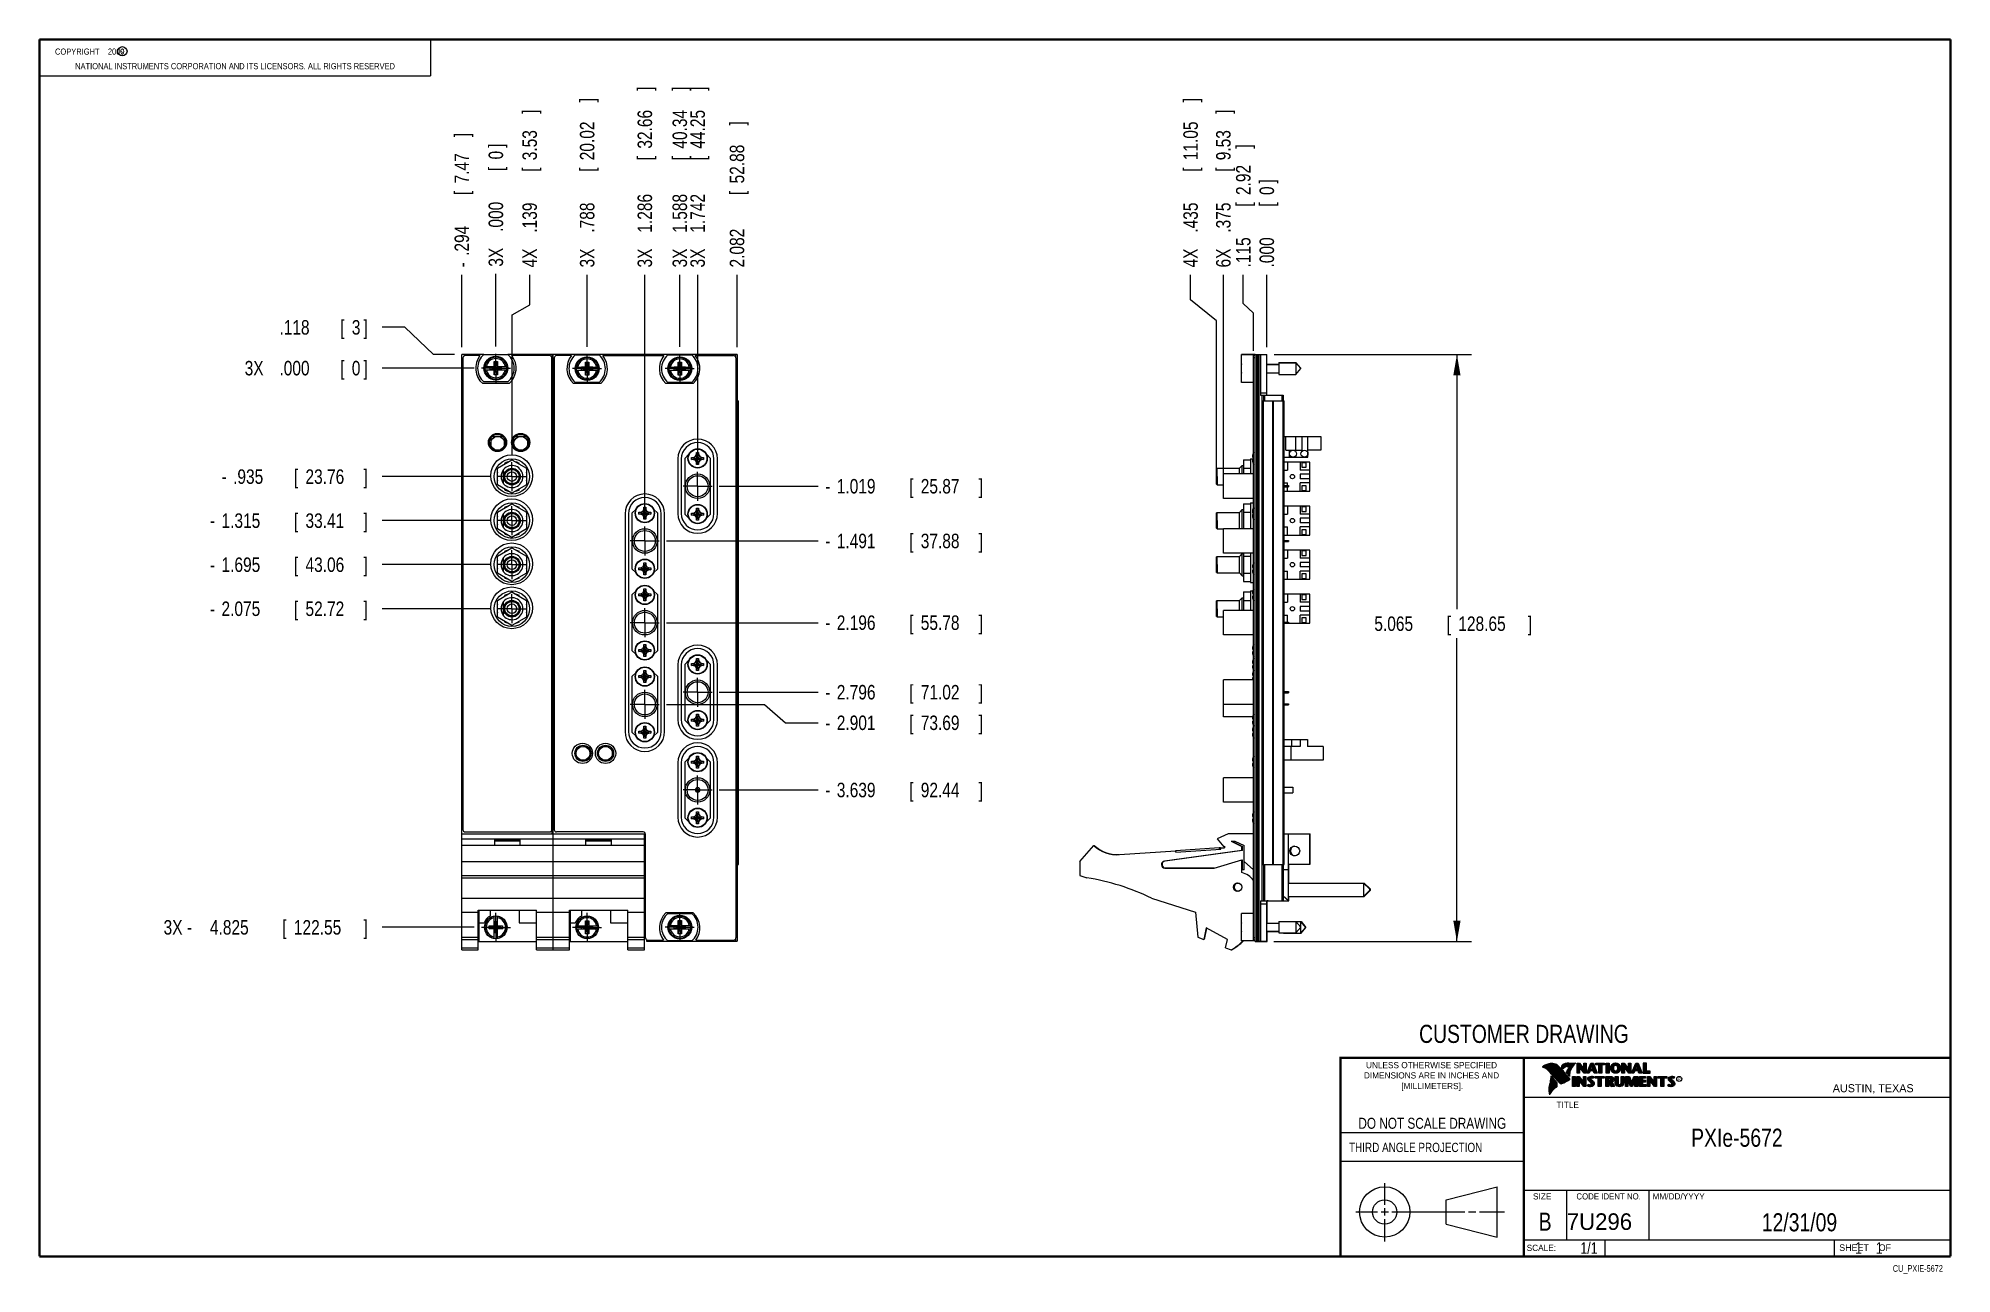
# Model space of a CAD drawing. Header units: inches. Extents: x 0.2 to 16.8, y 0.1 to 10.8.
import ezdxf
from ezdxf.enums import TextEntityAlignment as Align

# ---------------------------------------------------------------- set-up
doc = ezdxf.new("R2010")
doc.units = ezdxf.units.IN
doc.header["$LTSCALE"] = 0.935
doc.header["$MEASUREMENT"] = 0
doc.linetypes.add('CENTER', pattern=[0.6, 0.375, -0.075, 0.075, -0.075])
doc.layers.get('0').update_dxf_attribs({"linetype": 'CONTINUOUS'})
doc.layers.add('DEFAULT_1', color=7, linetype='CENTER')
doc.layers.add('DIMENSIONS', color=7, linetype='CONTINUOUS')
doc.styles.get("Standard").update_dxf_attribs({"font": 'txt', "width": 0.8})
doc.dimstyles.new('DIMSTYLE_1', dxfattribs={"dimtxt": 0.125, "dimasz": 0.18, "dimexe": 0.18, "dimexo": 0.0625, "dimgap": 0.09, "dimtad": 0, "dimtih": 1, "dimtoh": 1, "dimdec": 3, "dimzin": 4, "dimdsep": 46, "dimtxsty": 'STANDARD', "dimblk": '_FILLED', "dimblk1": '_FILLED', "dimblk2": '_FILLED', "dimcen": 0.09, "dimadec": 0, "dimazin": 0, "dimtp": 0.01, "dimtm": 0.01, "dimtfac": 1, "dimtdec": 3, "dimtofl": 0, "dimtmove": 0, "dimatfit": 3, "dimldrblk": '_FILLED', "dimfxl": 1, "dimtolj": 1, "dimtzin": 4, "dimarcsym": 0})
doc.dimstyles.new('DIMSTYLE_2', dxfattribs={"dimtxt": 0.125, "dimasz": 0.18, "dimexe": 0.18, "dimexo": 0.0625, "dimgap": 0.09, "dimtad": 0, "dimtih": 1, "dimtoh": 1, "dimdec": 3, "dimzin": 4, "dimdsep": 46, "dimtxsty": 'STANDARD', "dimblk": '_FILLED', "dimblk1": '_FILLED', "dimblk2": '_FILLED', "dimcen": 0.09, "dimadec": 0, "dimazin": 0, "dimtp": 0.01, "dimtm": 0.01, "dimtfac": 1, "dimtdec": 3, "dimtofl": 0, "dimtmove": 0, "dimatfit": 3, "dimldrblk": '_FILLED', "dimfxl": 1, "dimtolj": 1, "dimtzin": 4, "dimarcsym": 0})

msp = doc.modelspace()

# ---------------------------------------------------------------- texts
at = {"color": 2, "linetype": 'CONTINUOUS', "width": 0.8}
for s, height, p in [('c', 0.053, (0.946, 10.6363)), ('NATIONAL INSTRUMENTS CORPORATION AND ITS LICENSORS. ALL RIGHTS RESERVED', 0.053, (0.5583, 10.5016)), ('THIRD ANGLE PROJECTION', 0.08, (11.5564, 1.1584))]:
    msp.add_text(s, height=height, dxfattribs=at).set_placement(p)
at = {"color": 7, "linetype": 'CONTINUOUS', "width": 0.8}
for s, height, p in [('CUSTOMER DRAWING', 0.15625, (13.0668, 2.1001)), ('DO NOT SCALE DRAWING', 0.095, (12.2754, 1.3592)), ('B', 0.1562, (13.2497, 0.4798))]:
    msp.add_text(s, height=height, dxfattribs=at).set_placement(p, align=Align.CENTER)
at = {"color": 2, "linetype": 'CONTINUOUS'}
for s, p in [('DIMENSIONS ARE IN INCHES AND', (12.2688, 1.7933)), ('UNLESS OTHERWISE SPECIFIED', (12.2688, 1.8819)), ('[MILLIMETERS].', (12.2746, 1.7015))]:
    msp.add_text(s, height=0.053254, dxfattribs=at).set_placement(p, align=Align.CENTER)
for s, height, p in [('R', 0.0217, (14.3971, 1.7782)), ('AUSTIN, TEXAS', 0.069617, (15.7327, 1.6745)), ('TITLE', 0.05325, (13.3474, 1.5397)), ('SIZE', 0.05325, (13.1451, 0.7494)), ('MM/DD/YYYY', 0.05325, (14.1765, 0.7494)), ('SCALE:', 0.05325, (13.0904, 0.3053)), ('SHEET    OF', 0.057262, (15.7892, 0.3052))]:
    msp.add_text(s, height=height, dxfattribs=at).set_placement(p)
at = {"color": 2, "linetype": 'CONTINUOUS', "width": 0.95}
msp.add_text('CODE IDENT NO.', height=0.053254, dxfattribs=at).set_placement((13.7978, 0.7494), align=Align.CENTER)
at = {"color": 7, "linetype": 'CONTINUOUS'}
msp.add_text('7U296', height=0.14316, dxfattribs=at).set_placement((13.4363, 0.4866))
at = {"color": 7, "linetype": 'CONTINUOUS', "width": 0.8}
msp.add_text('1/1', height=0.1, dxfattribs=at).set_placement((13.7025, 0.2805), align=Align.RIGHT)
at = {"color": 2, "linetype": 'CONTINUOUS', "width": 0.8}
msp.add_text('CU_PXIE-5672', height=0.057262, dxfattribs=at).set_placement((16.6837, 0.1254), align=Align.RIGHT)
at = {"color": 2, "linetype": 'CONTINUOUS', "insert": (0.3125, 10.6805), "char_height": 0.053, "width": 0.8904, "attachment_point": 1}
msp.add_mtext('    COPYRIGHT    2009', dxfattribs=at)
at = {"color": 7, "linetype": 'CONTINUOUS'}
for s, insert, char_height, width, attachment_point in [('PXIe-5672\\P ', (14.9051, 1.3603), 0.15625, 1.125, 2), ('12/31/09 ', (15.4455, 0.6307), 0.15625, 1.125, 2), ('    1    1', (15.8075, 0.3805), 0.1, 0.8, 1)]:
    msp.add_mtext(s, dxfattribs=dict(at, insert=insert, char_height=char_height, width=width, attachment_point=attachment_point))

# ---------------------------------------------------------------- blocks, each defined once
blk = doc.blocks.new('_FILLED')
at = {"color": 0, "linetype": 'BYBLOCK'}
blk.add_solid([(0, 0), (-1, 0.174), (-1, -0.174)], dxfattribs=at)
blk = doc.blocks.new('*D0')
at = {"layer": 'DIMENSIONS', "color": 2, "linetype": 'CONTINUOUS'}
for p, q in [((10.909, 8.04), (12.613, 8.04)), ((12.488, 8.04), (12.488, 5.842)), ((12.488, 2.975), (12.488, 5.592)), ((10.907, 2.975), (12.613, 2.975))]:
    blk.add_line(p, q, dxfattribs=at)
at = {"layer": 'DIMENSIONS', "color": 2, "linetype": 'CONTINUOUS', "xscale": 0.18, "yscale": 0.18, "zscale": 0.18}
for p, rotation in [((12.488, 8.04), 90), ((12.488, 2.975), 270)]:
    blk.add_blockref('_FILLED', p, dxfattribs=dict(at, rotation=rotation))
at = {"layer": 'DIMENSIONS', "color": 2, "linetype": 'CONTINUOUS', "width": 0.8}
for s, p in [('[', (12.4, 5.655)), (']', (13.1, 5.655)), ('5.065', (11.775, 5.655)), ('128.65', (12.5, 5.655))]:
    blk.add_text(s, height=0.125, dxfattribs=at).set_placement(p)
blk = doc.blocks.new('*D1')
at = {"layer": 'DIMENSIONS', "color": 2, "linetype": 'CONTINUOUS'}
for p, q in [((10.644, 8.479), (10.644, 8.728)), ((10.732, 8.396), (10.644, 8.479)), ((10.732, 8.073), (10.732, 8.396))]:
    blk.add_line(p, q, dxfattribs=at)
at = {"layer": 'DIMENSIONS', "color": 2, "linetype": 'CONTINUOUS', "width": 0.8}
for s, p in [(']', (10.706, 9.816)), ('2.92', (10.706, 9.416)), ('[', (10.706, 9.316)), ('.115', (10.706, 8.791))]:
    blk.add_text(s, height=0.125, rotation=90, dxfattribs=at).set_placement(p)
blk = doc.blocks.new('*D2')
at = {"layer": 'DIMENSIONS', "color": 2, "linetype": 'CONTINUOUS'}
for p, q in [((10.188, 8.511), (10.188, 8.728)), ((10.412, 8.332), (10.188, 8.511)), ((10.412, 7.049), (10.412, 8.332))]:
    blk.add_line(p, q, dxfattribs=at)
at = {"layer": 'DIMENSIONS', "color": 2, "linetype": 'CONTINUOUS', "width": 0.8}
for s, p in [(']', (10.251, 10.216)), ('11.05', (10.251, 9.716)), ('[', (10.251, 9.616)), ('.435', (10.251, 9.091)), ('4X ', (10.251, 8.791))]:
    blk.add_text(s, height=0.125, rotation=90, dxfattribs=at).set_placement(p)
blk = doc.blocks.new('*D3')
at = {"layer": 'DIMENSIONS', "color": 2, "linetype": 'CONTINUOUS'}
blk.add_line((10.472, 6.966), (10.472, 8.728), dxfattribs=at)
at = {"layer": 'DIMENSIONS', "color": 2, "linetype": 'CONTINUOUS', "width": 0.8}
for s, p in [(']', (10.534, 10.116)), ('9.53', (10.534, 9.716)), ('[', (10.534, 9.616)), ('.375', (10.534, 9.091)), ('6X ', (10.534, 8.791))]:
    blk.add_text(s, height=0.125, rotation=90, dxfattribs=at).set_placement(p)
blk = doc.blocks.new('*D4')
at = {"layer": 'DIMENSIONS', "color": 2, "linetype": 'CONTINUOUS'}
blk.add_line((10.847, 8.103), (10.847, 8.728), dxfattribs=at)
at = {"layer": 'DIMENSIONS', "color": 2, "linetype": 'CONTINUOUS', "width": 0.8}
for s, p in [(']', (10.909, 9.516)), ('0', (10.909, 9.416)), ('[', (10.909, 9.316)), ('.000', (10.909, 8.791))]:
    blk.add_text(s, height=0.125, rotation=90, dxfattribs=at).set_placement(p)
blk = doc.blocks.new('*D5')
at = {"layer": 'DIMENSIONS', "color": 2, "linetype": 'CONTINUOUS'}
for p, q in [((3.404, 8.275), (3.209, 8.275)), ((3.653, 8.04), (3.404, 8.275)), ((3.834, 8.04), (3.653, 8.04))]:
    blk.add_line(p, q, dxfattribs=at)
at = {"layer": 'DIMENSIONS', "color": 2, "linetype": 'CONTINUOUS', "width": 0.8}
for s, p in [('.118', (2.322, 8.212)), ('[', (2.847, 8.212)), ('3', (2.947, 8.212)), (']', (3.047, 8.212))]:
    blk.add_text(s, height=0.125, dxfattribs=at).set_placement(p)
blk = doc.blocks.new('*D6')
at = {"layer": 'DIMENSIONS', "color": 2, "linetype": 'CONTINUOUS'}
blk.add_line((4.142, 6.987), (3.209, 6.987), dxfattribs=at)
at = {"layer": 'DIMENSIONS', "color": 2, "linetype": 'CONTINUOUS', "width": 0.8}
for s, p in [('-', (1.822, 6.924)), ('.935', (1.922, 6.924)), ('[', (2.447, 6.924)), ('23.76', (2.547, 6.924)), (']', (3.047, 6.924))]:
    blk.add_text(s, height=0.125, dxfattribs=at).set_placement(p)
blk = doc.blocks.new('*D7')
at = {"layer": 'DIMENSIONS', "color": 2, "linetype": 'CONTINUOUS'}
blk.add_line((4.142, 6.607), (3.209, 6.607), dxfattribs=at)
at = {"layer": 'DIMENSIONS', "color": 2, "linetype": 'CONTINUOUS', "width": 0.8}
for s, p in [('1.315', (1.822, 6.544)), ('[', (2.447, 6.544)), ('33.41', (2.547, 6.544)), (']', (3.047, 6.544)), ('-', (1.722, 6.544))]:
    blk.add_text(s, height=0.125, dxfattribs=at).set_placement(p)
blk = doc.blocks.new('*D8')
at = {"layer": 'DIMENSIONS', "color": 2, "linetype": 'CONTINUOUS'}
blk.add_line((4.142, 6.227), (3.209, 6.227), dxfattribs=at)
at = {"layer": 'DIMENSIONS', "color": 2, "linetype": 'CONTINUOUS', "width": 0.8}
for s, p in [('1.695', (1.822, 6.164)), ('[', (2.447, 6.164)), ('43.06', (2.547, 6.164)), (']', (3.047, 6.164)), ('-', (1.722, 6.164))]:
    blk.add_text(s, height=0.125, dxfattribs=at).set_placement(p)
blk = doc.blocks.new('*D9')
at = {"layer": 'DIMENSIONS', "color": 2, "linetype": 'CONTINUOUS'}
blk.add_line((4.142, 5.847), (3.209, 5.847), dxfattribs=at)
at = {"layer": 'DIMENSIONS', "color": 2, "linetype": 'CONTINUOUS', "width": 0.8}
for s, p in [('-', (1.722, 5.784)), ('2.075', (1.822, 5.784)), ('[', (2.447, 5.784)), ('52.72', (2.547, 5.784)), (']', (3.047, 5.784))]:
    blk.add_text(s, height=0.125, dxfattribs=at).set_placement(p)
blk = doc.blocks.new('*D10')
at = {"layer": 'DIMENSIONS', "color": 2, "linetype": 'CONTINUOUS'}
blk.add_line((4.003, 3.098), (3.209, 3.098), dxfattribs=at)
at = {"layer": 'DIMENSIONS', "color": 2, "linetype": 'CONTINUOUS', "width": 0.8}
for s, p in [('3X -', (1.322, 3.035)), ('4.825', (1.722, 3.035)), ('[', (2.347, 3.035)), ('122.55', (2.447, 3.035)), (']', (3.047, 3.035))]:
    blk.add_text(s, height=0.125, dxfattribs=at).set_placement(p)
blk = doc.blocks.new('*D11')
at = {"layer": 'DIMENSIONS', "color": 2, "linetype": 'CONTINUOUS'}
blk.add_line((6.12, 6.904), (6.972, 6.904), dxfattribs=at)
at = {"layer": 'DIMENSIONS', "color": 2, "linetype": 'CONTINUOUS', "width": 0.8}
for s, p in [('1.019', (7.134, 6.841)), ('[', (7.759, 6.841)), ('25.87', (7.859, 6.841)), (']', (8.359, 6.841)), ('-', (7.034, 6.841))]:
    blk.add_text(s, height=0.125, dxfattribs=at).set_placement(p)
blk = doc.blocks.new('*D12')
at = {"layer": 'DIMENSIONS', "color": 2, "linetype": 'CONTINUOUS'}
blk.add_line((6.12, 5.126), (6.972, 5.126), dxfattribs=at)
at = {"layer": 'DIMENSIONS', "color": 2, "linetype": 'CONTINUOUS', "width": 0.8}
for s, p in [('2.796', (7.134, 5.064)), ('[', (7.759, 5.064)), ('71.02', (7.859, 5.064)), (']', (8.359, 5.064)), ('-', (7.034, 5.064))]:
    blk.add_text(s, height=0.125, dxfattribs=at).set_placement(p)
blk = doc.blocks.new('*D13')
at = {"layer": 'DIMENSIONS', "color": 2, "linetype": 'CONTINUOUS'}
blk.add_line((6.12, 4.283), (6.972, 4.283), dxfattribs=at)
at = {"layer": 'DIMENSIONS', "color": 2, "linetype": 'CONTINUOUS', "width": 0.8}
for s, p in [('3.639', (7.134, 4.22)), ('[', (7.759, 4.22)), ('92.44', (7.859, 4.22)), (']', (8.359, 4.22)), ('-', (7.034, 4.22))]:
    blk.add_text(s, height=0.125, dxfattribs=at).set_placement(p)
blk = doc.blocks.new('*D14')
at = {"layer": 'DIMENSIONS', "color": 2, "linetype": 'CONTINUOUS'}
for p, q in [((5.664, 5.021), (6.511, 5.021)), ((6.511, 5.021), (6.69, 4.863)), ((6.69, 4.863), (6.972, 4.863))]:
    blk.add_line(p, q, dxfattribs=at)
at = {"layer": 'DIMENSIONS', "color": 2, "linetype": 'CONTINUOUS', "width": 0.8}
for s, p in [('-', (7.034, 4.8)), ('2.901', (7.134, 4.8)), ('[', (7.759, 4.8)), ('73.69', (7.859, 4.8)), (']', (8.359, 4.8))]:
    blk.add_text(s, height=0.125, dxfattribs=at).set_placement(p)
blk = doc.blocks.new('*D15')
at = {"layer": 'DIMENSIONS', "color": 2, "linetype": 'CONTINUOUS'}
blk.add_line((5.664, 5.726), (6.972, 5.726), dxfattribs=at)
at = {"layer": 'DIMENSIONS', "color": 2, "linetype": 'CONTINUOUS', "width": 0.8}
for s, p in [('2.196', (7.134, 5.664)), ('[', (7.759, 5.664)), ('55.78', (7.859, 5.664)), (']', (8.359, 5.664)), ('-', (7.034, 5.664))]:
    blk.add_text(s, height=0.125, dxfattribs=at).set_placement(p)
blk = doc.blocks.new('*D16')
at = {"layer": 'DIMENSIONS', "color": 2, "linetype": 'CONTINUOUS'}
blk.add_line((5.664, 6.431), (6.972, 6.431), dxfattribs=at)
at = {"layer": 'DIMENSIONS', "color": 2, "linetype": 'CONTINUOUS', "width": 0.8}
for s, p in [('1.491', (7.134, 6.369)), ('[', (7.759, 6.369)), ('37.88', (7.859, 6.369)), (']', (8.359, 6.369)), ('-', (7.034, 6.369))]:
    blk.add_text(s, height=0.125, dxfattribs=at).set_placement(p)
blk = doc.blocks.new('*D17')
at = {"layer": 'DIMENSIONS', "color": 2, "linetype": 'CONTINUOUS'}
blk.add_line((4.003, 7.922), (3.209, 7.922), dxfattribs=at)
at = {"layer": 'DIMENSIONS', "color": 2, "linetype": 'CONTINUOUS', "width": 0.8}
for s, p in [('3X ', (2.022, 7.86)), ('.000', (2.322, 7.86)), ('[', (2.847, 7.86)), ('0', (2.947, 7.86)), (']', (3.047, 7.86))]:
    blk.add_text(s, height=0.125, dxfattribs=at).set_placement(p)
blk = doc.blocks.new('*D18')
at = {"layer": 'DIMENSIONS', "color": 2, "linetype": 'CONTINUOUS'}
for p, q in [((4.483, 8.47), (4.483, 8.728)), ((4.33, 8.383), (4.483, 8.47)), ((4.33, 7.174), (4.33, 8.383))]:
    blk.add_line(p, q, dxfattribs=at)
at = {"layer": 'DIMENSIONS', "color": 2, "linetype": 'CONTINUOUS', "width": 0.8}
for s, p in [(']', (4.545, 10.116)), ('3.53', (4.545, 9.716)), ('[', (4.545, 9.616)), ('.139', (4.545, 9.091)), ('4X ', (4.545, 8.791))]:
    blk.add_text(s, height=0.125, rotation=90, dxfattribs=at).set_placement(p)
blk = doc.blocks.new('*D19')
at = {"layer": 'DIMENSIONS', "color": 2, "linetype": 'CONTINUOUS'}
blk.add_line((3.897, 8.103), (3.897, 8.728), dxfattribs=at)
at = {"layer": 'DIMENSIONS', "color": 2, "linetype": 'CONTINUOUS', "width": 0.8}
for s, p in [(']', (3.959, 9.916)), ('7.47', (3.959, 9.516)), ('[', (3.959, 9.416)), ('.294', (3.959, 8.891)), ('-', (3.959, 8.791))]:
    blk.add_text(s, height=0.125, rotation=90, dxfattribs=at).set_placement(p)
blk = doc.blocks.new('*D20')
at = {"layer": 'DIMENSIONS', "color": 2, "linetype": 'CONTINUOUS'}
blk.add_line((4.979, 8.106), (4.979, 8.728), dxfattribs=at)
at = {"layer": 'DIMENSIONS', "color": 2, "linetype": 'CONTINUOUS', "width": 0.8}
for s, p in [(']', (5.041, 10.216)), ('20.02', (5.041, 9.716)), ('[', (5.041, 9.616)), ('.788', (5.041, 9.091)), ('3X ', (5.041, 8.791))]:
    blk.add_text(s, height=0.125, rotation=90, dxfattribs=at).set_placement(p)
blk = doc.blocks.new('*D21')
at = {"layer": 'DIMENSIONS', "color": 2, "linetype": 'CONTINUOUS'}
blk.add_line((5.779, 8.106), (5.779, 8.728), dxfattribs=at)
at = {"layer": 'DIMENSIONS', "color": 2, "linetype": 'CONTINUOUS', "width": 0.8}
for s, p in [(']', (5.841, 10.316)), ('40.34', (5.841, 9.816)), ('[', (5.841, 9.716)), ('1.588', (5.841, 9.091)), ('3X ', (5.841, 8.791))]:
    blk.add_text(s, height=0.125, rotation=90, dxfattribs=at).set_placement(p)
blk = doc.blocks.new('*D22')
at = {"layer": 'DIMENSIONS', "color": 2, "linetype": 'CONTINUOUS'}
blk.add_line((5.477, 6.619), (5.477, 8.728), dxfattribs=at)
at = {"layer": 'DIMENSIONS', "color": 2, "linetype": 'CONTINUOUS', "width": 0.8}
for s, p in [(']', (5.539, 10.316)), ('32.66', (5.539, 9.816)), ('[', (5.539, 9.716)), ('1.286', (5.539, 9.091)), ('3X ', (5.539, 8.791))]:
    blk.add_text(s, height=0.125, rotation=90, dxfattribs=at).set_placement(p)
blk = doc.blocks.new('*D23')
at = {"layer": 'DIMENSIONS', "color": 2, "linetype": 'CONTINUOUS'}
blk.add_line((5.933, 7.091), (5.933, 8.728), dxfattribs=at)
at = {"layer": 'DIMENSIONS', "color": 2, "linetype": 'CONTINUOUS', "width": 0.8}
for s, p in [(']', (5.995, 10.316)), ('44.25', (5.995, 9.816)), ('[', (5.995, 9.716)), ('1.742', (5.995, 9.091)), ('3X ', (5.995, 8.791))]:
    blk.add_text(s, height=0.125, rotation=90, dxfattribs=at).set_placement(p)
blk = doc.blocks.new('*D24')
at = {"layer": 'DIMENSIONS', "color": 2, "linetype": 'CONTINUOUS'}
blk.add_line((6.273, 8.103), (6.273, 8.728), dxfattribs=at)
at = {"layer": 'DIMENSIONS', "color": 2, "linetype": 'CONTINUOUS', "width": 0.8}
for s, p in [(']', (6.335, 10.016)), ('52.88', (6.335, 9.516)), ('[', (6.335, 9.416)), ('2.082', (6.335, 8.791))]:
    blk.add_text(s, height=0.125, rotation=90, dxfattribs=at).set_placement(p)
blk = doc.blocks.new('*D25')
at = {"layer": 'DIMENSIONS', "color": 2, "linetype": 'CONTINUOUS'}
blk.add_line((4.191, 8.11), (4.191, 8.735), dxfattribs=at)
at = {"layer": 'DIMENSIONS', "color": 2, "linetype": 'CONTINUOUS', "width": 0.8}
for s, p in [(']', (4.253, 9.823)), ('0', (4.253, 9.723)), ('[', (4.253, 9.623)), ('.000', (4.253, 9.098)), ('3X ', (4.253, 8.798))]:
    blk.add_text(s, height=0.125, rotation=90, dxfattribs=at).set_placement(p)

# ---------------------------------------------------------------- dimensions: what is measured, and where the dimension line sits
at = {"layer": 'DIMENSIONS', "color": 2, "linetype": 'CONTINUOUS'}
for feature_location, offset, dtype, origin, text, picture, middle in [((5.7787, 8.1058), (0, 0.6224), 1, (4.1907, 8.0473), '3X <>', '*D21', (5.7787, 9.6032)), ((5.4767, 6.6187), (0, 2.1095), 1, (4.1907, 8.0473), '3X <>', '*D22', (5.4767, 9.6032)), ((5.9327, 7.0912), (0, 1.637), 1, (4.1907, 8.0473), '3X <>', '*D23', (5.9327, 9.6032)), ((4.9787, 8.1058), (0, 0.6224), 1, (4.1907, 8.0473), '3X <>', '*D20', (4.9787, 9.5532)), ((10.4118, 7.0493), (-0.2235, 1.6789), 0, (10.8469, 8.0402), '4X <>', '*D2', (10.1883, 9.5532)), ((4.3295, 7.1744), (0.153, 1.5538), 0, (4.1907, 8.0473), '4X <>', '*D18', (4.4826, 9.5032)), ((10.4719, 6.9661), (0, 1.7622), 1, (10.8469, 8.0402), '6X <>', '*D3', (10.4719, 9.5032)), ((3.8967, 8.1027), (0, 0.6255), 1, (4.1907, 8.0473), '-<>', '*D19', (3.8967, 9.4032)), ((4.1906526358, 8.1098133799), (0, 0.6253218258), 1, (4.1906526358, 8.0473133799), '3X <>', '*D25', (4.1906526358, 9.3601352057)), ((4.0030526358, 7.9222133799), (-0.7939, 0), 0, (4.0655526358, 7.9222133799), '3X <>', '*D17', (2.5841526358, 7.9222133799)), ((4.0031, 3.0975), (-0.7939, 0), 0, (4.0656, 7.9222), '3X -<>', '*D10', (2.2342, 3.0975)), ((4.1419, 6.6068), (-0.9328, 0), 0, (4.0656, 7.9222), '-<>', '*D7', (2.4342, 6.6068)), ((4.1419, 6.2268), (-0.9328, 0), 0, (4.0656, 7.9222), '-<>', '*D8', (2.4342, 6.2268)), ((4.1419, 5.8468), (-0.9328, 0), 0, (4.0656, 7.9222), '-<>', '*D9', (2.4342, 5.8468)), ((4.1419, 6.9868), (-0.9328, 0), 0, (4.0656, 7.9222), '-<>', '*D6', (2.4842, 6.9868)), ((6.1203, 6.9036), (0.8516, 0), 0, (4.1907, 7.9222), '-<>', '*D11', (7.7469, 6.9036)), ((6.1203, 5.1261), (0.8516, 0), 0, (4.1907, 7.9222), '-<>', '*D12', (7.7469, 5.1261)), ((6.1203, 4.2828), (0.8516, 0), 0, (4.1907, 7.9222), '-<>', '*D13', (7.7469, 4.2828)), ((5.6643, 5.0211), (1.3076, -0.1583), 0, (4.1907, 7.9222), '-<>', '*D14', (7.7469, 4.8628)), ((5.6643, 5.7261), (1.3076, 0), 0, (4.1907, 7.9222), '-<>', '*D15', (7.7469, 5.7261)), ((5.6643, 6.4311), (1.3076, 0), 0, (4.1907, 7.9222), '-<>', '*D16', (7.7469, 6.4311))]:
    dim = msp.add_ordinate_dim(feature_location=feature_location, offset=offset, dtype=dtype, origin=origin, text=text, dimstyle='DIMSTYLE_2', dxfattribs=at)
    dim.commit()
    dim.dimension.update_dxf_attribs({"geometry": picture, "text_midpoint": middle})
for feature_location, offset, dtype, origin, picture, middle in [((6.2727, 8.1027), (0, 0.6255), 1, (4.1907, 8.0473), '*D24', (6.2727, 9.4532)), ((10.7319162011, 8.0727133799), (-0.0879619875, 0.6555), 0, (10.8469162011, 8.0402133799), '*D1', (10.6439542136, 9.3532133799)), ((10.8469162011, 8.1027133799), (0, 0.6255), 1, (10.8469162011, 8.0402133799), '*D4', (10.8469162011, 9.2032133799)), ((3.8342, 8.0402), (-0.625, 0.2348), 0, (4.0656, 7.9222), '*D5', (2.7342, 8.275))]:
    dim = msp.add_ordinate_dim(feature_location=feature_location, offset=offset, dtype=dtype, origin=origin, dimstyle='DIMSTYLE_2', dxfattribs=at)
    dim.commit()
    dim.dimension.update_dxf_attribs({"geometry": picture, "text_midpoint": middle})
dim = msp.add_linear_dim(base=(12.4879, 8.0402), p1=(10.9074, 2.9753), p2=(10.9094, 8.0402), angle=90, dimstyle='DIMSTYLE_1', dxfattribs=at)
dim.commit()
dim.dimension.update_dxf_attribs({"geometry": '*D0', "text_midpoint": (12.4879, 5.7175), "dimtype": 160})

# ---------------------------------------------------------------- linework, layer by layer
at = {"color": 2, "linetype": 'CONTINUOUS'}
for p, q in [((0.25, 10.7586), (3.625, 10.7586)), ((0.25, 10.7586), (0.25, 10.4456)), ((3.625, 10.7586), (3.625, 10.4456)), ((0.25, 10.4456), (3.625, 10.4456)), ((13.0652, 1.9695), (16.745, 1.9695)), ((13.0652, 1.9695), (13.0652, 0.2605)), ((13.2311, 1.8934), (13.2311, 1.8949)), ((13.2347, 1.8921), (13.2347, 1.8972)), ((13.2382, 1.8907), (13.2382, 1.8994)), ((13.2418, 1.8892), (13.2418, 1.9015)), ((13.2453, 1.8876), (13.2453, 1.9035)), ((13.2489, 1.8858), (13.2489, 1.9054)), ((13.2524, 1.8839), (13.2524, 1.9069)), ((13.256, 1.8818), (13.256, 1.9084)), ((13.2596, 1.8796), (13.2596, 1.9098)), ((13.2631, 1.8772), (13.2631, 1.9111)), ((13.2667, 1.8747), (13.2667, 1.9124)), ((13.2702, 1.872), (13.2702, 1.9135)), ((13.2738, 1.869), (13.2738, 1.9146)), ((13.2773, 1.8658), (13.2773, 1.9155)), ((13.2809, 1.8624), (13.2809, 1.9164)), ((13.2844, 1.8587), (13.2844, 1.9173)), ((13.288, 1.8549), (13.288, 1.9181)), ((13.2915, 1.851), (13.2915, 1.9188)), ((13.2951, 1.8471), (13.2951, 1.9194)), ((13.2987, 1.8431), (13.2987, 1.9198)), ((13.3022, 1.8391), (13.3022, 1.92)), ((13.3058, 1.8351), (13.3058, 1.9201)), ((13.3093, 1.8311), (13.3093, 1.9201)), ((13.3129, 1.827), (13.3129, 1.9199)), ((13.3164, 1.8229), (13.3164, 1.9196)), ((13.32, 1.8188), (13.32, 1.9192)), ((13.3235, 1.8146), (13.3235, 1.9186)), ((13.3271, 1.8104), (13.3271, 1.9179)), ((13.3306, 1.8062), (13.3306, 1.9172)), ((13.3342, 1.802), (13.3342, 1.9163)), ((13.3378, 1.7978), (13.3378, 1.9151)), ((13.3413, 1.7937), (13.3413, 1.9138)), ((13.3449, 1.7897), (13.3449, 1.9122)), ((13.3484, 1.7856), (13.3484, 1.9103)), ((13.352, 1.7817), (13.352, 1.9081)), ((13.3555, 1.7778), (13.3555, 1.9055)), ((13.3591, 1.7739), (13.3591, 1.9026)), ((13.3626, 1.7701), (13.3626, 1.8991)), ((13.3662, 1.7663), (13.3662, 1.8952)), ((13.3697, 1.7625), (13.3697, 1.8915)), ((13.3733, 1.7588), (13.3733, 1.8878)), ((13.3769, 1.7556), (13.3769, 1.8841)), ((13.3804, 1.7529), (13.3804, 1.8803)), ((13.384, 1.7512), (13.384, 1.8766)), ((13.3875, 1.7509), (13.3875, 1.8728)), ((13.4022, 1.878), (13.3901, 1.8922)), ((13.3911, 1.7518), (13.3911, 1.8691)), ((13.4029, 1.881), (13.3927, 1.893)), ((13.3946, 1.8908), (13.3946, 1.8999)), ((13.3946, 1.7533), (13.3946, 1.8653)), ((13.3982, 1.8866), (13.3982, 1.9062)), ((13.3982, 1.7548), (13.3982, 1.8615)), ((13.4017, 1.8824), (13.4017, 1.9101)), ((13.4017, 1.7563), (13.4017, 1.8574)), ((13.4053, 1.8823), (13.4053, 1.9129)), ((13.4053, 1.7578), (13.4053, 1.8531)), ((13.4088, 1.8844), (13.4088, 1.915)), ((13.4088, 1.7593), (13.4088, 1.8488)), ((13.4124, 1.887), (13.4124, 1.9167)), ((13.4124, 1.7609), (13.4124, 1.8445)), ((13.4159, 1.89), (13.4159, 1.9182)), ((13.4159, 1.7625), (13.4159, 1.8402)), ((13.4195, 1.8937), (13.4195, 1.9193)), ((13.4195, 1.7641), (13.4195, 1.8359)), ((13.4231, 1.8964), (13.4231, 1.9203)), ((13.4231, 1.7657), (13.4231, 1.8316)), ((13.4266, 1.8982), (13.4266, 1.9209)), ((13.4266, 1.7674), (13.4266, 1.8273)), ((13.4302, 1.8995), (13.4302, 1.9214)), ((13.4302, 1.7691), (13.4302, 1.823)), ((13.4414, 1.8328), (13.4319, 1.8437)), ((13.4337, 1.8997), (13.4337, 1.922)), ((13.4337, 1.7708), (13.4337, 1.8187)), ((13.4433, 1.8344), (13.4349, 1.844)), ((13.4373, 1.8991), (13.4373, 1.9224)), ((13.4373, 1.8413), (13.4373, 1.8491)), ((13.4408, 1.898), (13.4408, 1.9228)), ((13.4408, 1.8372), (13.4408, 1.8572)), ((13.4444, 1.8972), (13.4444, 1.9231)), ((13.4444, 1.8331), (13.4444, 1.8665)), ((13.4479, 1.8969), (13.4479, 1.9234)), ((13.4479, 1.8288), (13.4479, 1.873)), ((13.4515, 1.8966), (13.4515, 1.9236)), ((13.4515, 1.8247), (13.4515, 1.8764)), ((13.4529, 1.9261), (13.5132, 1.9271)), ((13.453, 1.9236), (13.5067, 1.9245)), ((13.455, 1.8965), (13.455, 1.9237)), ((13.455, 1.8207), (13.455, 1.878)), ((13.4586, 1.8964), (13.4586, 1.9237)), ((13.4586, 1.8303), (13.4586, 1.879)), ((13.4622, 1.8957), (13.4622, 1.9238)), ((13.4622, 1.8535), (13.4622, 1.8795)), ((13.4657, 1.8935), (13.4657, 1.9238)), ((13.4657, 1.8636), (13.4657, 1.8798)), ((13.4693, 1.872), (13.4693, 1.9239)), ((13.4728, 1.8794), (13.4728, 1.9239)), ((13.4764, 1.8859), (13.4764, 1.924)), ((13.4799, 1.8919), (13.4799, 1.924)), ((13.4835, 1.8973), (13.4835, 1.9241)), ((13.487, 1.9023), (13.487, 1.9242)), ((13.4906, 1.9069), (13.4906, 1.9242)), ((13.4941, 1.9112), (13.4941, 1.9243)), ((13.4977, 1.9153), (13.4977, 1.9243)), ((13.5013, 1.9191), (13.5013, 1.9244)), ((13.5261, 1.9263), (13.5451, 1.9263)), ((13.5261, 1.839), (13.5261, 1.9263)), ((13.5466, 1.839), (13.5261, 1.839)), ((13.5286, 1.9237), (13.5439, 1.9237)), ((13.5286, 1.8415), (13.5286, 1.9237)), ((13.5441, 1.8415), (13.5286, 1.8415)), ((13.5332, 1.8415), (13.5332, 1.9237)), ((13.5367, 1.8415), (13.5367, 1.9237)), ((13.5402, 1.8415), (13.5402, 1.9237)), ((13.5441, 1.8976), (13.5437, 1.9237)), ((13.5439, 1.9237), (13.5854, 1.869)), ((13.5873, 1.8415), (13.5441, 1.8976)), ((13.5441, 1.8976), (13.5441, 1.8415)), ((13.5451, 1.9263), (13.5829, 1.8765)), ((13.586, 1.839), (13.5466, 1.8902)), ((13.5466, 1.8902), (13.5466, 1.839)), ((13.5471, 1.8936), (13.5471, 1.9194)), ((13.5506, 1.8891), (13.5506, 1.9149)), ((13.5541, 1.8846), (13.5541, 1.9103)), ((13.5576, 1.8801), (13.5576, 1.9057)), ((13.561, 1.8756), (13.561, 1.9011)), ((13.5645, 1.8711), (13.5645, 1.8965)), ((13.568, 1.8665), (13.568, 1.8919)), ((13.5715, 1.862), (13.5715, 1.8874)), ((13.575, 1.8575), (13.575, 1.8828)), ((13.5784, 1.853), (13.5784, 1.8782)), ((13.5819, 1.8485), (13.5819, 1.8736)), ((13.5829, 1.9263), (13.6036, 1.9263)), ((13.5829, 1.8765), (13.5829, 1.9263)), ((13.5854, 1.9237), (13.6011, 1.9237)), ((13.5854, 1.869), (13.5854, 1.9237)), ((13.5854, 1.844), (13.5854, 1.869)), ((13.6036, 1.839), (13.586, 1.839)), ((13.6011, 1.8415), (13.5873, 1.8415)), ((13.5889, 1.8415), (13.5889, 1.9237)), ((13.5923, 1.8415), (13.5923, 1.9237)), ((13.5958, 1.8415), (13.5958, 1.9237)), ((13.5993, 1.8415), (13.5993, 1.9237)), ((13.6011, 1.9237), (13.6011, 1.8415)), ((13.6036, 1.9263), (13.6036, 1.839)), ((13.6088, 1.839), (13.6444, 1.9262)), ((13.6294, 1.839), (13.6088, 1.839)), ((13.6125, 1.8415), (13.6461, 1.9237)), ((13.6277, 1.8415), (13.6125, 1.8415)), ((13.6167, 1.8415), (13.6167, 1.8516)), ((13.6201, 1.8415), (13.6201, 1.8601)), ((13.6236, 1.8415), (13.6236, 1.8686)), ((13.6271, 1.8415), (13.6271, 1.8771)), ((13.6361, 1.8623), (13.6277, 1.8415)), ((13.6378, 1.8598), (13.6294, 1.839)), ((13.6306, 1.8486), (13.6306, 1.8857)), ((13.634, 1.8573), (13.634, 1.8942)), ((13.6665, 1.8623), (13.6361, 1.8623)), ((13.6375, 1.8623), (13.6375, 1.9027)), ((13.6647, 1.8598), (13.6378, 1.8598)), ((13.6388, 1.8711), (13.65, 1.9073)), ((13.6639, 1.8711), (13.6388, 1.8711)), ((13.641, 1.8781), (13.641, 1.9112)), ((13.641, 1.8623), (13.641, 1.8711)), ((13.6423, 1.8736), (13.6519, 1.9048)), ((13.6606, 1.8736), (13.6423, 1.8736)), ((13.6444, 1.9262), (13.6664, 1.9262)), ((13.6445, 1.8893), (13.6445, 1.9197)), ((13.6445, 1.8623), (13.6445, 1.8711)), ((13.6461, 1.9237), (13.6647, 1.9237)), ((13.6479, 1.9006), (13.6479, 1.9237)), ((13.6479, 1.8623), (13.6479, 1.8711)), ((13.65, 1.9073), (13.6541, 1.9073)), ((13.6514, 1.9073), (13.6514, 1.9237)), ((13.6514, 1.8623), (13.6514, 1.8711)), ((13.6519, 1.9048), (13.6521, 1.9048)), ((13.6521, 1.9048), (13.6606, 1.8736)), ((13.6541, 1.9073), (13.6639, 1.8711)), ((13.6549, 1.9043), (13.6549, 1.9237)), ((13.6549, 1.8623), (13.6549, 1.8711)), ((13.6584, 1.8915), (13.6584, 1.9237)), ((13.6584, 1.8623), (13.6584, 1.8711)), ((13.6618, 1.8787), (13.6618, 1.9237)), ((13.6618, 1.8623), (13.6618, 1.8711)), ((13.6647, 1.9237), (13.6959, 1.8415)), ((13.6717, 1.839), (13.6647, 1.8598)), ((13.6653, 1.8623), (13.6653, 1.922)), ((13.6664, 1.9262), (13.6995, 1.839)), ((13.6735, 1.8415), (13.6665, 1.8623)), ((13.6688, 1.8555), (13.6688, 1.9128)), ((13.6995, 1.839), (13.6717, 1.839)), ((13.6723, 1.8452), (13.6723, 1.9037)), ((13.6959, 1.8415), (13.6735, 1.8415)), ((13.6757, 1.8415), (13.6757, 1.8945)), ((13.6792, 1.8415), (13.6792, 1.8854)), ((13.6827, 1.8415), (13.6827, 1.8762)), ((13.6862, 1.8415), (13.6862, 1.8671)), ((13.6866, 1.9262), (13.7634, 1.9262)), ((13.6866, 1.9099), (13.6866, 1.9262)), ((13.7118, 1.9099), (13.6866, 1.9099)), ((13.6891, 1.9237), (13.7609, 1.9237)), ((13.6891, 1.9125), (13.6891, 1.9237)), ((13.7143, 1.9125), (13.6891, 1.9125)), ((13.6896, 1.8415), (13.6896, 1.8579)), ((13.6931, 1.9125), (13.6931, 1.9237)), ((13.6931, 1.8415), (13.6931, 1.8488)), ((13.6966, 1.9125), (13.6966, 1.9237)), ((13.7001, 1.9125), (13.7001, 1.9237)), ((13.7035, 1.9125), (13.7035, 1.9237)), ((13.707, 1.9125), (13.707, 1.9237)), ((13.7105, 1.9125), (13.7105, 1.9237)), ((13.7118, 1.839), (13.7118, 1.9099)), ((13.7382, 1.839), (13.7118, 1.839)), ((13.7143, 1.9125), (13.714, 1.9237)), ((13.7143, 1.8415), (13.7143, 1.9125)), ((13.7357, 1.8415), (13.7143, 1.8415)), ((13.7174, 1.8415), (13.7174, 1.9237)), ((13.7209, 1.8415), (13.7209, 1.9237)), ((13.7244, 1.8415), (13.7244, 1.9237)), ((13.7279, 1.8415), (13.7279, 1.9237)), ((13.7313, 1.8415), (13.7313, 1.9237)), ((13.7357, 1.9125), (13.7348, 1.9237)), ((13.7609, 1.9125), (13.7357, 1.9125)), ((13.7357, 1.9125), (13.7357, 1.8415)), ((13.7634, 1.9099), (13.7382, 1.9099)), ((13.7382, 1.9099), (13.7382, 1.839)), ((13.7383, 1.9125), (13.7383, 1.9237)), ((13.7418, 1.9125), (13.7418, 1.9237)), ((13.7452, 1.9125), (13.7452, 1.9237)), ((13.7487, 1.9125), (13.7487, 1.9237)), ((13.7522, 1.9125), (13.7522, 1.9237)), ((13.7557, 1.9125), (13.7557, 1.9237)), ((13.7591, 1.9125), (13.7591, 1.9237)), ((13.7609, 1.9237), (13.7609, 1.9125)), ((13.7634, 1.9262), (13.7634, 1.9099)), ((13.7768, 1.9262), (13.8031, 1.9262)), ((13.7768, 1.839), (13.7768, 1.9262)), ((13.8031, 1.839), (13.7768, 1.839)), ((13.7794, 1.9237), (13.8006, 1.9237)), ((13.7794, 1.8415), (13.7794, 1.9237)), ((13.8006, 1.8415), (13.7794, 1.8415)), ((13.7835, 1.8415), (13.7835, 1.9237)), ((13.787, 1.8415), (13.787, 1.9237)), ((13.7904, 1.8415), (13.7904, 1.9237)), ((13.7939, 1.8415), (13.7939, 1.9237)), ((13.7974, 1.8415), (13.7974, 1.9237)), ((13.8006, 1.9237), (13.8006, 1.8415)), ((13.8031, 1.9262), (13.8031, 1.839)), ((13.8154, 1.8853), (13.8155, 1.8871)), ((13.8154, 1.8834), (13.8154, 1.8853)), ((13.8154, 1.8816), (13.8154, 1.8834)), ((13.8155, 1.8797), (13.8154, 1.8816)), ((13.8155, 1.8871), (13.8157, 1.8889)), ((13.8157, 1.8779), (13.8155, 1.8797)), ((13.8157, 1.8889), (13.8159, 1.8907)), ((13.8159, 1.876), (13.8157, 1.8779)), ((13.8159, 1.8907), (13.8161, 1.8924)), ((13.8162, 1.8742), (13.8159, 1.876)), ((13.8161, 1.8924), (13.8165, 1.8941)), ((13.8166, 1.8724), (13.8162, 1.8742)), ((13.8165, 1.8941), (13.8169, 1.8958)), ((13.817, 1.8706), (13.8166, 1.8724)), ((13.8169, 1.8958), (13.8174, 1.8975)), ((13.8174, 1.8689), (13.817, 1.8706)), ((13.8174, 1.8975), (13.8179, 1.8991)), ((13.8179, 1.8672), (13.8174, 1.8689)), ((13.8179, 1.8991), (13.8185, 1.9006)), ((13.8179, 1.8852), (13.818, 1.8869)), ((13.8179, 1.8834), (13.8179, 1.8852)), ((13.818, 1.8817), (13.8179, 1.8834)), ((13.8185, 1.8655), (13.8179, 1.8672)), ((13.818, 1.8869), (13.8182, 1.8886)), ((13.8181, 1.8799), (13.818, 1.8817)), ((13.8182, 1.8781), (13.8181, 1.8799)), ((13.8182, 1.8886), (13.8184, 1.8903)), ((13.8184, 1.8764), (13.8182, 1.8781)), ((13.8184, 1.8903), (13.8186, 1.892)), ((13.8187, 1.8746), (13.8184, 1.8764)), ((13.8185, 1.9006), (13.8191, 1.9021)), ((13.8191, 1.8639), (13.8185, 1.8655)), ((13.8186, 1.892), (13.819, 1.8936)), ((13.8191, 1.8729), (13.8187, 1.8746)), ((13.819, 1.8936), (13.8193, 1.8952)), ((13.8191, 1.9021), (13.8198, 1.9036)), ((13.8194, 1.8712), (13.8191, 1.8729)), ((13.8198, 1.8623), (13.8191, 1.8639)), ((13.8193, 1.8952), (13.8198, 1.8967)), ((13.8199, 1.8696), (13.8194, 1.8712)), ((13.8198, 1.9036), (13.8206, 1.9051)), ((13.8198, 1.8967), (13.8203, 1.8982)), ((13.8205, 1.8607), (13.8198, 1.8623)), ((13.8204, 1.8679), (13.8199, 1.8696)), ((13.8203, 1.8982), (13.8208, 1.8997)), ((13.8209, 1.8664), (13.8204, 1.8679)), ((13.8213, 1.8592), (13.8205, 1.8607)), ((13.8206, 1.9051), (13.8214, 1.9065)), ((13.8208, 1.8997), (13.8214, 1.9011)), ((13.8209, 1.8664), (13.8208, 1.8997)), ((13.8215, 1.8648), (13.8209, 1.8664)), ((13.8221, 1.8578), (13.8213, 1.8592)), ((13.8214, 1.9065), (13.8223, 1.9079)), ((13.8214, 1.9011), (13.8221, 1.9025)), ((13.8221, 1.8633), (13.8215, 1.8648)), ((13.8221, 1.9025), (13.8228, 1.9038)), ((13.8228, 1.8619), (13.8221, 1.8633)), ((13.823, 1.8563), (13.8221, 1.8578)), ((13.8223, 1.9079), (13.8232, 1.9092)), ((13.8228, 1.9038), (13.8236, 1.9052)), ((13.8235, 1.8604), (13.8228, 1.8619)), ((13.8239, 1.855), (13.823, 1.8563)), ((13.8232, 1.9092), (13.8243, 1.9106)), ((13.8243, 1.8591), (13.8235, 1.8604)), ((13.8236, 1.9052), (13.8244, 1.9065)), ((13.8249, 1.8536), (13.8239, 1.855)), ((13.8243, 1.9106), (13.8253, 1.9119)), ((13.8243, 1.8591), (13.8244, 1.9065)), ((13.8251, 1.8577), (13.8243, 1.8591)), ((13.8244, 1.9065), (13.8253, 1.9077)), ((13.826, 1.8523), (13.8249, 1.8536)), ((13.826, 1.8564), (13.8251, 1.8577)), ((13.8253, 1.9119), (13.8265, 1.9132)), ((13.8253, 1.9077), (13.8262, 1.909)), ((13.8269, 1.8552), (13.826, 1.8564)), ((13.8271, 1.8511), (13.826, 1.8523)), ((13.8262, 1.909), (13.8273, 1.9102)), ((13.8265, 1.9132), (13.8276, 1.9144)), ((13.8279, 1.854), (13.8269, 1.8552)), ((13.8282, 1.8499), (13.8271, 1.8511)), ((13.8273, 1.9102), (13.8283, 1.9114)), ((13.8276, 1.9144), (13.8288, 1.9156)), ((13.8279, 1.854), (13.8283, 1.9114)), ((13.8289, 1.8528), (13.8279, 1.854)), ((13.8294, 1.8487), (13.8282, 1.8499)), ((13.8283, 1.9114), (13.8294, 1.9126)), ((13.8288, 1.9156), (13.8301, 1.9167)), ((13.83, 1.8517), (13.8289, 1.8528)), ((13.8294, 1.9126), (13.8306, 1.9137)), ((13.8306, 1.8476), (13.8294, 1.8487)), ((13.8311, 1.8506), (13.83, 1.8517)), ((13.8301, 1.9167), (13.8314, 1.9178)), ((13.8306, 1.9137), (13.8318, 1.9148)), ((13.8319, 1.8466), (13.8306, 1.8476)), ((13.8311, 1.8506), (13.8318, 1.9148)), ((13.8323, 1.8496), (13.8311, 1.8506)), ((13.8314, 1.9178), (13.8327, 1.9188)), ((13.8318, 1.9148), (13.833, 1.9158)), ((13.8332, 1.8456), (13.8319, 1.8466)), ((13.8335, 1.8486), (13.8323, 1.8496)), ((13.8327, 1.9188), (13.834, 1.9198)), ((13.833, 1.9158), (13.8342, 1.9168)), ((13.8346, 1.8447), (13.8332, 1.8456)), ((13.8347, 1.8477), (13.8335, 1.8486)), ((13.834, 1.9198), (13.8354, 1.9207)), ((13.8342, 1.9168), (13.8355, 1.9177)), ((13.836, 1.8438), (13.8346, 1.8447)), ((13.8347, 1.8477), (13.8355, 1.9177)), ((13.836, 1.8468), (13.8347, 1.8477)), ((13.8354, 1.9207), (13.8368, 1.9215)), ((13.8355, 1.9177), (13.8368, 1.9185)), ((13.8373, 1.846), (13.836, 1.8468)), ((13.8374, 1.843), (13.836, 1.8438)), ((13.8368, 1.9215), (13.8382, 1.9223)), ((13.8368, 1.9185), (13.8381, 1.9193)), ((13.8386, 1.8452), (13.8373, 1.846)), ((13.839, 1.8423), (13.8374, 1.843)), ((13.8381, 1.9193), (13.8394, 1.92)), ((13.8386, 1.8452), (13.8381, 1.9193)), ((13.8382, 1.9223), (13.8397, 1.923)), ((13.84, 1.8445), (13.8386, 1.8452)), ((13.8405, 1.8416), (13.839, 1.8423)), ((13.8394, 1.92), (13.8408, 1.9207)), ((13.8397, 1.923), (13.8412, 1.9237)), ((13.8397, 1.8857), (13.8398, 1.8868)), ((13.8397, 1.8845), (13.8397, 1.8857)), ((13.8397, 1.8833), (13.8397, 1.8845)), ((13.8397, 1.8821), (13.8397, 1.8833)), ((13.8397, 1.8809), (13.8397, 1.8821)), ((13.8398, 1.8796), (13.8397, 1.8809)), ((13.8398, 1.8868), (13.8399, 1.888)), ((13.8399, 1.8784), (13.8398, 1.8796)), ((13.8399, 1.888), (13.84, 1.8891)), ((13.84, 1.8773), (13.8399, 1.8784)), ((13.84, 1.8891), (13.8401, 1.8902)), ((13.8401, 1.8761), (13.84, 1.8773)), ((13.8415, 1.8439), (13.84, 1.8445)), ((13.8401, 1.8902), (13.8402, 1.8913)), ((13.8402, 1.8749), (13.8401, 1.8761)), ((13.8402, 1.8913), (13.8403, 1.8924)), ((13.8404, 1.8738), (13.8402, 1.8749)), ((13.8403, 1.8924), (13.8405, 1.8934)), ((13.8405, 1.8727), (13.8404, 1.8738)), ((13.8405, 1.8934), (13.8407, 1.8944)), ((13.8407, 1.8716), (13.8405, 1.8727)), ((13.8421, 1.8409), (13.8405, 1.8416)), ((13.8407, 1.8944), (13.8409, 1.8954)), ((13.841, 1.8706), (13.8407, 1.8716)), ((13.8408, 1.9207), (13.8422, 1.9213)), ((13.8409, 1.8954), (13.8411, 1.8963)), ((13.8412, 1.8696), (13.841, 1.8706)), ((13.8411, 1.8963), (13.8414, 1.8972)), ((13.8412, 1.9237), (13.8427, 1.9243)), ((13.8414, 1.8686), (13.8412, 1.8696)), ((13.8414, 1.8972), (13.8416, 1.8981)), ((13.8417, 1.8677), (13.8414, 1.8686)), ((13.8415, 1.8439), (13.8417, 1.8678)), ((13.843, 1.8433), (13.8415, 1.8439)), ((13.8416, 1.8981), (13.8419, 1.899)), ((13.842, 1.8667), (13.8417, 1.8677)), ((13.8419, 1.899), (13.8422, 1.8999)), ((13.842, 1.8991), (13.8422, 1.9213)), ((13.8423, 1.8658), (13.842, 1.8667)), ((13.8438, 1.8404), (13.8421, 1.8409)), ((13.8422, 1.9213), (13.8436, 1.9219)), ((13.8422, 1.8999), (13.8426, 1.9007)), ((13.8422, 1.8844), (13.8423, 1.8856)), ((13.8422, 1.8833), (13.8422, 1.8844)), ((13.8422, 1.8821), (13.8422, 1.8833)), ((13.8423, 1.8809), (13.8422, 1.8821)), ((13.8423, 1.8867), (13.8424, 1.8878)), ((13.8423, 1.8856), (13.8423, 1.8867)), ((13.8423, 1.8798), (13.8423, 1.8809)), ((13.8424, 1.8786), (13.8423, 1.8798)), ((13.8427, 1.865), (13.8423, 1.8658)), ((13.8424, 1.8878), (13.8425, 1.8889)), ((13.8425, 1.8775), (13.8424, 1.8786)), ((13.8425, 1.8889), (13.8426, 1.89)), ((13.8426, 1.8764), (13.8425, 1.8775)), ((13.8426, 1.9007), (13.843, 1.9016)), ((13.8426, 1.89), (13.8427, 1.891)), ((13.8427, 1.8753), (13.8426, 1.8764)), ((13.8427, 1.9243), (13.8443, 1.9248)), ((13.8427, 1.891), (13.8428, 1.892)), ((13.8429, 1.8742), (13.8427, 1.8753)), ((13.8431, 1.8641), (13.8427, 1.865)), ((13.8428, 1.892), (13.843, 1.893)), ((13.843, 1.8731), (13.8429, 1.8742)), ((13.843, 1.9016), (13.8434, 1.9024)), ((13.843, 1.893), (13.8432, 1.8939)), ((13.8432, 1.8721), (13.843, 1.8731)), ((13.8445, 1.8428), (13.843, 1.8433)), ((13.8434, 1.8633), (13.8431, 1.8641)), ((13.8432, 1.8939), (13.8434, 1.8948)), ((13.8434, 1.8712), (13.8432, 1.8721)), ((13.8434, 1.9024), (13.8438, 1.9032)), ((13.8434, 1.8948), (13.8436, 1.8957)), ((13.8436, 1.8702), (13.8434, 1.8712)), ((13.8439, 1.8625), (13.8434, 1.8633)), ((13.8436, 1.9219), (13.8451, 1.9224)), ((13.8436, 1.8957), (13.8438, 1.8965)), ((13.8439, 1.8693), (13.8436, 1.8702)), ((13.8438, 1.9032), (13.8443, 1.904)), ((13.8438, 1.8965), (13.844, 1.8974)), ((13.8455, 1.8399), (13.8438, 1.8404)), ((13.8441, 1.8684), (13.8439, 1.8693)), ((13.8443, 1.8617), (13.8439, 1.8625)), ((13.844, 1.8974), (13.8443, 1.8982)), ((13.8444, 1.8676), (13.8441, 1.8684)), ((13.8443, 1.9248), (13.8459, 1.9253)), ((13.8443, 1.904), (13.8447, 1.9047)), ((13.8443, 1.8982), (13.8446, 1.899)), ((13.8448, 1.8609), (13.8443, 1.8617)), ((13.8447, 1.8667), (13.8444, 1.8676)), ((13.8462, 1.8423), (13.8445, 1.8428)), ((13.8446, 1.899), (13.8449, 1.8997)), ((13.8447, 1.9047), (13.8453, 1.9055)), ((13.845, 1.8659), (13.8447, 1.8667)), ((13.8453, 1.8602), (13.8448, 1.8609)), ((13.8449, 1.8997), (13.8453, 1.9005)), ((13.8454, 1.8651), (13.845, 1.8659)), ((13.8451, 1.9224), (13.8466, 1.9229)), ((13.8453, 1.9055), (13.8451, 1.9224)), ((13.8453, 1.9055), (13.8458, 1.9062)), ((13.8453, 1.9005), (13.8456, 1.9012)), ((13.8458, 1.8595), (13.8453, 1.8602)), ((13.8457, 1.8644), (13.8454, 1.8651)), ((13.8473, 1.8395), (13.8455, 1.8399)), ((13.8456, 1.9012), (13.846, 1.902)), ((13.8461, 1.8637), (13.8457, 1.8644)), ((13.8458, 1.9062), (13.8464, 1.9068)), ((13.8464, 1.8588), (13.8458, 1.8595)), ((13.846, 1.8424), (13.8458, 1.8595)), ((13.8459, 1.9253), (13.8476, 1.9257)), ((13.846, 1.902), (13.8464, 1.9027)), ((13.8465, 1.863), (13.8461, 1.8637)), ((13.8478, 1.8419), (13.8462, 1.8423)), ((13.8464, 1.9068), (13.847, 1.9074)), ((13.8464, 1.9027), (13.8468, 1.9033)), ((13.847, 1.8581), (13.8464, 1.8588)), ((13.8469, 1.8623), (13.8465, 1.863)), ((13.8466, 1.9229), (13.8481, 1.9233)), ((13.8468, 1.9033), (13.8473, 1.9039)), ((13.8473, 1.8617), (13.8469, 1.8623)), ((13.847, 1.9074), (13.8477, 1.908)), ((13.8477, 1.8575), (13.847, 1.8581)), ((13.8473, 1.9039), (13.8478, 1.9045)), ((13.8478, 1.8611), (13.8473, 1.8617)), ((13.8491, 1.8391), (13.8473, 1.8395)), ((13.8476, 1.9257), (13.8492, 1.9261)), ((13.8477, 1.908), (13.8483, 1.9086)), ((13.8483, 1.857), (13.8477, 1.8575)), ((13.8478, 1.9045), (13.8482, 1.9051)), ((13.8483, 1.8605), (13.8478, 1.8611)), ((13.8495, 1.8416), (13.8478, 1.8419)), ((13.8481, 1.9233), (13.8497, 1.9236)), ((13.8482, 1.9051), (13.8488, 1.9056)), ((13.8483, 1.9086), (13.849, 1.9091)), ((13.8488, 1.8599), (13.8483, 1.8605)), ((13.849, 1.8564), (13.8483, 1.857)), ((13.8488, 1.9056), (13.8493, 1.9061)), ((13.8494, 1.8594), (13.8488, 1.8599)), ((13.849, 1.9091), (13.8497, 1.9095)), ((13.8498, 1.8559), (13.849, 1.8564)), ((13.8509, 1.8388), (13.8491, 1.8391)), ((13.8492, 1.9261), (13.8509, 1.9264)), ((13.8493, 1.9061), (13.8498, 1.9065)), ((13.8499, 1.8589), (13.8494, 1.8594)), ((13.8495, 1.9094), (13.8495, 1.9236)), ((13.8495, 1.8416), (13.8495, 1.8561)), ((13.8513, 1.8413), (13.8495, 1.8416)), ((13.8497, 1.9236), (13.8513, 1.9239)), ((13.8497, 1.9095), (13.8505, 1.9099)), ((13.8498, 1.9065), (13.8504, 1.9069)), ((13.8505, 1.8555), (13.8498, 1.8559)), ((13.8505, 1.8585), (13.8499, 1.8589)), ((13.8504, 1.9069), (13.851, 1.9073)), ((13.8505, 1.9099), (13.8512, 1.9103)), ((13.8511, 1.8581), (13.8505, 1.8585)), ((13.8513, 1.8551), (13.8505, 1.8555)), ((13.8509, 1.9264), (13.8527, 1.9266)), ((13.8528, 1.8386), (13.8509, 1.8388)), ((13.851, 1.9073), (13.8516, 1.9077)), ((13.8518, 1.8577), (13.8511, 1.8581)), ((13.8512, 1.9103), (13.852, 1.9106)), ((13.8513, 1.9239), (13.853, 1.9241)), ((13.8521, 1.8547), (13.8513, 1.8551)), ((13.853, 1.8411), (13.8513, 1.8413)), ((13.8516, 1.9077), (13.8523, 1.908)), ((13.8524, 1.8574), (13.8518, 1.8577)), ((13.852, 1.9106), (13.8528, 1.9109)), ((13.853, 1.8544), (13.8521, 1.8547)), ((13.8523, 1.908), (13.8529, 1.9083)), ((13.8531, 1.8571), (13.8524, 1.8574)), ((13.8527, 1.9266), (13.8544, 1.9268)), ((13.8528, 1.9109), (13.8536, 1.9111)), ((13.8547, 1.8384), (13.8528, 1.8386)), ((13.8529, 1.9083), (13.8536, 1.9085)), ((13.853, 1.9241), (13.8546, 1.9243)), ((13.853, 1.9109), (13.853, 1.9241)), ((13.8538, 1.8542), (13.853, 1.8544)), ((13.853, 1.8411), (13.853, 1.8544)), ((13.8548, 1.841), (13.853, 1.8411)), ((13.8538, 1.8568), (13.8531, 1.8571)), ((13.8536, 1.9111), (13.8545, 1.9113)), ((13.8536, 1.9085), (13.8543, 1.9087)), ((13.8545, 1.8566), (13.8538, 1.8568)), ((13.8547, 1.854), (13.8538, 1.8542)), ((13.8543, 1.9087), (13.855, 1.9089)), ((13.8544, 1.9268), (13.8561, 1.9269)), ((13.8545, 1.9113), (13.8553, 1.9115)), ((13.8552, 1.8564), (13.8545, 1.8566)), ((13.8546, 1.9243), (13.8563, 1.9244)), ((13.8556, 1.8538), (13.8547, 1.854)), ((13.8565, 1.8384), (13.8547, 1.8384)), ((13.8566, 1.8409), (13.8548, 1.841)), ((13.855, 1.9089), (13.8557, 1.909)), ((13.8559, 1.8563), (13.8552, 1.8564)), ((13.8553, 1.9115), (13.8562, 1.9116)), ((13.8565, 1.8537), (13.8556, 1.8538)), ((13.8557, 1.909), (13.8565, 1.9091)), ((13.8567, 1.8562), (13.8559, 1.8563)), ((13.8561, 1.9269), (13.8579, 1.927)), ((13.8562, 1.9116), (13.8571, 1.9117)), ((13.8563, 1.9244), (13.8579, 1.9245)), ((13.8565, 1.9116), (13.8565, 1.9244)), ((13.8565, 1.9091), (13.8572, 1.9092)), ((13.8574, 1.8537), (13.8565, 1.8537)), ((13.8565, 1.8409), (13.8565, 1.8537)), ((13.8584, 1.8383), (13.8565, 1.8384)), ((13.8584, 1.8408), (13.8566, 1.8409)), ((13.8574, 1.8562), (13.8567, 1.8562)), ((13.8571, 1.9117), (13.858, 1.9117)), ((13.8572, 1.9092), (13.858, 1.9092)), ((13.8582, 1.8562), (13.8574, 1.8562)), ((13.8583, 1.8537), (13.8574, 1.8537)), ((13.8579, 1.927), (13.8596, 1.927)), ((13.8579, 1.9245), (13.8596, 1.9244)), ((13.858, 1.9117), (13.8589, 1.9117)), ((13.858, 1.9092), (13.8587, 1.9091)), ((13.8589, 1.8563), (13.8582, 1.8562)), ((13.8592, 1.8537), (13.8583, 1.8537)), ((13.8601, 1.8409), (13.8584, 1.8408)), ((13.8602, 1.8384), (13.8584, 1.8383)), ((13.8587, 1.9091), (13.8595, 1.9091)), ((13.8589, 1.9117), (13.8598, 1.9116)), ((13.8597, 1.8564), (13.8589, 1.8563)), ((13.8601, 1.8539), (13.8592, 1.8537)), ((13.8595, 1.9091), (13.8602, 1.909)), ((13.8596, 1.927), (13.8614, 1.9269)), ((13.8596, 1.9244), (13.8612, 1.9243)), ((13.8605, 1.8565), (13.8597, 1.8564)), ((13.8598, 1.9116), (13.8607, 1.9114)), ((13.8599, 1.8409), (13.8601, 1.8539)), ((13.861, 1.854), (13.8601, 1.8539)), ((13.8618, 1.841), (13.8601, 1.8409)), ((13.8602, 1.909), (13.861, 1.9088)), ((13.862, 1.8384), (13.8602, 1.8384)), ((13.8612, 1.8567), (13.8605, 1.8565)), ((13.8607, 1.9114), (13.8616, 1.9113)), ((13.861, 1.9114), (13.8612, 1.9243)), ((13.861, 1.9088), (13.8617, 1.9086)), ((13.8619, 1.8542), (13.861, 1.854)), ((13.8612, 1.9243), (13.8628, 1.9242)), ((13.862, 1.8569), (13.8612, 1.8567)), ((13.8614, 1.9269), (13.8631, 1.9267)), ((13.8616, 1.9113), (13.8624, 1.911)), ((13.8617, 1.9086), (13.8624, 1.9084)), ((13.8635, 1.8411), (13.8618, 1.841)), ((13.8627, 1.8545), (13.8619, 1.8542)), ((13.8627, 1.8571), (13.862, 1.8569)), ((13.8638, 1.8386), (13.862, 1.8384)), ((13.8624, 1.911), (13.8632, 1.9108)), ((13.8624, 1.9084), (13.8631, 1.9081)), ((13.8634, 1.8574), (13.8627, 1.8571)), ((13.8636, 1.8547), (13.8627, 1.8545)), ((13.8628, 1.9242), (13.8644, 1.924)), ((13.8631, 1.9267), (13.8648, 1.9265)), ((13.8631, 1.9081), (13.8638, 1.9079)), ((13.8632, 1.9108), (13.864, 1.9105)), ((13.8641, 1.8577), (13.8634, 1.8574)), ((13.8634, 1.8411), (13.8636, 1.8547)), ((13.8652, 1.8413), (13.8635, 1.8411)), ((13.8644, 1.8551), (13.8636, 1.8547)), ((13.8638, 1.9079), (13.8645, 1.9076)), ((13.8656, 1.8388), (13.8638, 1.8386)), ((13.864, 1.9105), (13.8648, 1.9102)), ((13.8647, 1.858), (13.8641, 1.8577)), ((13.8643, 1.9104), (13.8644, 1.924)), ((13.8644, 1.924), (13.8661, 1.9237)), ((13.8652, 1.8554), (13.8644, 1.8551)), ((13.8645, 1.9076), (13.8651, 1.9072)), ((13.8653, 1.8584), (13.8647, 1.858)), ((13.8648, 1.9265), (13.8665, 1.9262)), ((13.8648, 1.9102), (13.8656, 1.9098)), ((13.8651, 1.9072), (13.8657, 1.9069)), ((13.8659, 1.8558), (13.8652, 1.8554)), ((13.8668, 1.8416), (13.8652, 1.8413)), ((13.8659, 1.8588), (13.8653, 1.8584)), ((13.8656, 1.9098), (13.8663, 1.9094)), ((13.8673, 1.8391), (13.8656, 1.8388)), ((13.8657, 1.9069), (13.8662, 1.9065)), ((13.8665, 1.8592), (13.8659, 1.8588)), ((13.8667, 1.8562), (13.8659, 1.8558)), ((13.8661, 1.9237), (13.8676, 1.9233)), ((13.8662, 1.9065), (13.8668, 1.9061)), ((13.8663, 1.9094), (13.867, 1.909)), ((13.8665, 1.9262), (13.8682, 1.9258)), ((13.867, 1.8596), (13.8665, 1.8592)), ((13.8674, 1.8567), (13.8667, 1.8562)), ((13.8668, 1.9061), (13.8673, 1.9056)), ((13.8685, 1.842), (13.8668, 1.8416)), ((13.8669, 1.8416), (13.867, 1.8565)), ((13.867, 1.909), (13.8677, 1.9085)), ((13.8675, 1.8601), (13.867, 1.8596)), ((13.8673, 1.9056), (13.8677, 1.9052)), ((13.869, 1.8395), (13.8673, 1.8391)), ((13.8681, 1.8572), (13.8674, 1.8567)), ((13.8675, 1.9087), (13.8676, 1.9233)), ((13.868, 1.8606), (13.8675, 1.8601)), ((13.8676, 1.9233), (13.8692, 1.9229)), ((13.8677, 1.9085), (13.8683, 1.908)), ((13.8677, 1.9052), (13.8682, 1.9047)), ((13.8684, 1.8612), (13.868, 1.8606)), ((13.8687, 1.8577), (13.8681, 1.8572)), ((13.8682, 1.9258), (13.8699, 1.9254)), ((13.8682, 1.9047), (13.8686, 1.9042)), ((13.8683, 1.908), (13.869, 1.9075)), ((13.8688, 1.8618), (13.8684, 1.8612)), ((13.8701, 1.8424), (13.8685, 1.842)), ((13.8686, 1.9042), (13.869, 1.9037)), ((13.8693, 1.8583), (13.8687, 1.8577)), ((13.8693, 1.8624), (13.8688, 1.8618)), ((13.869, 1.9075), (13.8695, 1.907)), ((13.869, 1.9037), (13.8694, 1.9031)), ((13.8707, 1.8399), (13.869, 1.8395)), ((13.8692, 1.9229), (13.8708, 1.9225)), ((13.8696, 1.8631), (13.8693, 1.8624)), ((13.8699, 1.859), (13.8693, 1.8583)), ((13.8694, 1.9031), (13.8698, 1.9025)), ((13.8695, 1.907), (13.8701, 1.9064)), ((13.87, 1.8638), (13.8696, 1.8631)), ((13.8698, 1.9025), (13.8701, 1.9019)), ((13.8699, 1.9254), (13.8715, 1.9249)), ((13.8704, 1.8596), (13.8699, 1.859)), ((13.8704, 1.8645), (13.87, 1.8638)), ((13.8701, 1.9064), (13.8706, 1.9058)), ((13.8701, 1.9019), (13.8704, 1.9012)), ((13.8716, 1.8428), (13.8701, 1.8424)), ((13.8704, 1.9012), (13.8708, 1.9005)), ((13.8707, 1.8653), (13.8704, 1.8645)), ((13.8709, 1.8603), (13.8704, 1.8596)), ((13.8706, 1.9058), (13.8711, 1.9052)), ((13.871, 1.8661), (13.8707, 1.8653)), ((13.8724, 1.8404), (13.8707, 1.8399)), ((13.8708, 1.9225), (13.8723, 1.922)), ((13.871, 1.9053), (13.8708, 1.9225)), ((13.8708, 1.9005), (13.8711, 1.8998)), ((13.8714, 1.8611), (13.8709, 1.8603)), ((13.8713, 1.8669), (13.871, 1.8661)), ((13.8711, 1.9052), (13.8715, 1.9045)), ((13.8711, 1.8998), (13.8714, 1.899)), ((13.8716, 1.8677), (13.8713, 1.8669)), ((13.8714, 1.899), (13.8717, 1.8981)), ((13.8719, 1.8618), (13.8714, 1.8611)), ((13.8716, 1.8428), (13.8714, 1.8611)), ((13.8715, 1.9249), (13.8732, 1.9243)), ((13.8715, 1.9045), (13.872, 1.9038)), ((13.8719, 1.8686), (13.8716, 1.8677)), ((13.8732, 1.8434), (13.8716, 1.8428)), ((13.8717, 1.8981), (13.8719, 1.8972)), ((13.8719, 1.8972), (13.8722, 1.8963)), ((13.8722, 1.8695), (13.8719, 1.8686)), ((13.8723, 1.8626), (13.8719, 1.8618)), ((13.872, 1.9038), (13.8724, 1.9031)), ((13.8722, 1.8963), (13.8724, 1.8954)), ((13.8724, 1.8704), (13.8722, 1.8695)), ((13.8723, 1.922), (13.8738, 1.9214)), ((13.8727, 1.8634), (13.8723, 1.8626)), ((13.8724, 1.9031), (13.8727, 1.9023)), ((13.8724, 1.8954), (13.8727, 1.8944)), ((13.8727, 1.8713), (13.8724, 1.8704)), ((13.8741, 1.841), (13.8724, 1.8404)), ((13.8727, 1.9023), (13.8731, 1.9015)), ((13.8727, 1.8944), (13.8729, 1.8933)), ((13.8729, 1.8723), (13.8727, 1.8713)), ((13.873, 1.8643), (13.8727, 1.8634)), ((13.8729, 1.8933), (13.8731, 1.8923)), ((13.8731, 1.8733), (13.8729, 1.8723)), ((13.8734, 1.8651), (13.873, 1.8643)), ((13.8731, 1.9015), (13.8734, 1.9007)), ((13.8731, 1.8923), (13.8732, 1.8912)), ((13.8732, 1.8743), (13.8731, 1.8733)), ((13.8732, 1.9243), (13.8748, 1.9237)), ((13.8732, 1.8912), (13.8734, 1.8901)), ((13.8734, 1.8753), (13.8732, 1.8743)), ((13.8747, 1.844), (13.8732, 1.8434)), ((13.8734, 1.9007), (13.8737, 1.8998)), ((13.8734, 1.8901), (13.8735, 1.889)), ((13.8735, 1.8764), (13.8734, 1.8753)), ((13.8737, 1.866), (13.8734, 1.8651)), ((13.8735, 1.889), (13.8736, 1.8878)), ((13.8736, 1.8775), (13.8735, 1.8764)), ((13.8736, 1.8878), (13.8737, 1.8867)), ((13.8737, 1.8786), (13.8736, 1.8775)), ((13.8737, 1.8998), (13.8741, 1.8989)), ((13.8737, 1.8867), (13.8737, 1.8855)), ((13.8737, 1.8855), (13.8738, 1.8844)), ((13.8738, 1.8798), (13.8737, 1.8786)), ((13.874, 1.8669), (13.8737, 1.866)), ((13.8738, 1.9214), (13.8753, 1.9207)), ((13.8741, 1.8988), (13.8738, 1.9214)), ((13.8738, 1.8844), (13.8738, 1.8832)), ((13.8738, 1.8832), (13.8738, 1.8821)), ((13.8738, 1.8821), (13.8738, 1.8809)), ((13.8738, 1.8809), (13.8738, 1.8798)), ((13.8743, 1.8678), (13.874, 1.8669)), ((13.8741, 1.8989), (13.8744, 1.898)), ((13.8757, 1.8417), (13.8741, 1.841)), ((13.8746, 1.8688), (13.8743, 1.8678)), ((13.8744, 1.898), (13.8746, 1.897)), ((13.8747, 1.844), (13.8744, 1.8681)), ((13.8746, 1.897), (13.8749, 1.896)), ((13.8749, 1.8697), (13.8746, 1.8688)), ((13.8762, 1.8447), (13.8747, 1.844)), ((13.8748, 1.9237), (13.8763, 1.923)), ((13.8749, 1.896), (13.8751, 1.8949)), ((13.8751, 1.8707), (13.8749, 1.8697)), ((13.8751, 1.8949), (13.8754, 1.8938)), ((13.8754, 1.8718), (13.8751, 1.8707)), ((13.8753, 1.9207), (13.8767, 1.92)), ((13.8754, 1.8938), (13.8756, 1.8927)), ((13.8756, 1.8728), (13.8754, 1.8718)), ((13.8756, 1.8927), (13.8757, 1.8916)), ((13.8757, 1.8739), (13.8756, 1.8728)), ((13.8757, 1.8916), (13.8759, 1.8904)), ((13.8759, 1.875), (13.8757, 1.8739)), ((13.8773, 1.8424), (13.8757, 1.8417)), ((13.8759, 1.8904), (13.876, 1.8892)), ((13.876, 1.8762), (13.8759, 1.875)), ((13.876, 1.8892), (13.8761, 1.888)), ((13.8761, 1.8773), (13.876, 1.8762)), ((13.8761, 1.888), (13.8762, 1.8869)), ((13.8762, 1.8785), (13.8761, 1.8773)), ((13.8762, 1.8869), (13.8763, 1.8857)), ((13.8763, 1.8797), (13.8762, 1.8785)), ((13.8776, 1.8454), (13.8762, 1.8447)), ((13.8763, 1.923), (13.8778, 1.9223)), ((13.8763, 1.8857), (13.8763, 1.8844)), ((13.8763, 1.8844), (13.8763, 1.8832)), ((13.8763, 1.8832), (13.8763, 1.882)), ((13.8763, 1.882), (13.8763, 1.8808)), ((13.8763, 1.8808), (13.8763, 1.8797)), ((13.8767, 1.92), (13.8781, 1.9193)), ((13.8788, 1.8432), (13.8773, 1.8424)), ((13.8776, 1.8454), (13.8781, 1.9193)), ((13.879, 1.8462), (13.8776, 1.8454)), ((13.8778, 1.9223), (13.8793, 1.9215)), ((13.8781, 1.9193), (13.8795, 1.9185)), ((13.8803, 1.844), (13.8788, 1.8432)), ((13.8804, 1.847), (13.879, 1.8462)), ((13.8793, 1.9215), (13.8808, 1.9207)), ((13.8795, 1.9185), (13.8808, 1.9176)), ((13.8818, 1.8449), (13.8803, 1.844)), ((13.8817, 1.8479), (13.8804, 1.847)), ((13.8808, 1.9207), (13.8822, 1.9197)), ((13.8808, 1.9176), (13.8821, 1.9167)), ((13.8817, 1.8479), (13.8821, 1.9167)), ((13.883, 1.8489), (13.8817, 1.8479)), ((13.8832, 1.8459), (13.8818, 1.8449)), ((13.8821, 1.9167), (13.8833, 1.9158)), ((13.8822, 1.9197), (13.8836, 1.9188)), ((13.8842, 1.8499), (13.883, 1.8489)), ((13.8846, 1.8469), (13.8832, 1.8459)), ((13.8833, 1.9158), (13.8845, 1.9148)), ((13.8836, 1.9188), (13.8849, 1.9178)), ((13.8853, 1.8509), (13.8842, 1.8499)), ((13.8845, 1.9148), (13.8857, 1.9137)), ((13.8853, 1.8509), (13.8845, 1.9148)), ((13.8858, 1.848), (13.8846, 1.8469)), ((13.8849, 1.9178), (13.8862, 1.9167)), ((13.8864, 1.852), (13.8853, 1.8509)), ((13.8857, 1.9137), (13.8868, 1.9126)), ((13.8871, 1.8491), (13.8858, 1.848)), ((13.8862, 1.9167), (13.8874, 1.9156)), ((13.8875, 1.8532), (13.8864, 1.852)), ((13.8868, 1.9126), (13.8879, 1.9115)), ((13.8882, 1.8503), (13.8871, 1.8491)), ((13.8874, 1.9156), (13.8886, 1.9144)), ((13.8884, 1.8543), (13.8875, 1.8532)), ((13.8879, 1.9115), (13.8889, 1.9103)), ((13.8894, 1.8515), (13.8882, 1.8503)), ((13.8884, 1.8543), (13.8889, 1.9103)), ((13.8894, 1.8556), (13.8884, 1.8543)), ((13.8886, 1.9144), (13.8897, 1.9132)), ((13.8889, 1.9103), (13.8898, 1.9091)), ((13.8903, 1.8568), (13.8894, 1.8556)), ((13.8904, 1.8528), (13.8894, 1.8515)), ((13.8897, 1.9132), (13.8908, 1.9119)), ((13.8898, 1.9091), (13.8907, 1.9079)), ((13.8912, 1.8581), (13.8903, 1.8568)), ((13.8914, 1.8541), (13.8904, 1.8528)), ((13.8907, 1.9079), (13.8916, 1.9066)), ((13.8908, 1.9119), (13.8918, 1.9106)), ((13.892, 1.8595), (13.8912, 1.8581)), ((13.8924, 1.8554), (13.8914, 1.8541)), ((13.8916, 1.9066), (13.8924, 1.9053)), ((13.8918, 1.9106), (13.8928, 1.9093)), ((13.892, 1.8595), (13.8924, 1.9053)), ((13.8928, 1.8608), (13.892, 1.8595)), ((13.8924, 1.9053), (13.8932, 1.904)), ((13.8933, 1.8568), (13.8924, 1.8554)), ((13.8928, 1.9093), (13.8937, 1.908)), ((13.8935, 1.8622), (13.8928, 1.8608)), ((13.8932, 1.904), (13.8939, 1.9026)), ((13.8942, 1.8582), (13.8933, 1.8568)), ((13.8942, 1.8637), (13.8935, 1.8622)), ((13.8937, 1.908), (13.8946, 1.9066)), ((13.8939, 1.9026), (13.8945, 1.9012)), ((13.8948, 1.8651), (13.8942, 1.8637)), ((13.895, 1.8596), (13.8942, 1.8582)), ((13.8945, 1.9012), (13.8951, 1.8997)), ((13.8946, 1.9066), (13.8954, 1.9051)), ((13.8954, 1.8666), (13.8948, 1.8651)), ((13.8958, 1.8611), (13.895, 1.8596)), ((13.8951, 1.8997), (13.8956, 1.8982)), ((13.8954, 1.9051), (13.8961, 1.9037)), ((13.8959, 1.8681), (13.8954, 1.8666)), ((13.8956, 1.8982), (13.8961, 1.8967)), ((13.8959, 1.8681), (13.8956, 1.8982)), ((13.8965, 1.8626), (13.8958, 1.8611)), ((13.8964, 1.8697), (13.8959, 1.8681)), ((13.8961, 1.9037), (13.8968, 1.9022)), ((13.8961, 1.8967), (13.8966, 1.8951)), ((13.8968, 1.8713), (13.8964, 1.8697)), ((13.8971, 1.8641), (13.8965, 1.8626)), ((13.8966, 1.8951), (13.8969, 1.8934)), ((13.8968, 1.9022), (13.8974, 1.9006)), ((13.8972, 1.8729), (13.8968, 1.8713)), ((13.8969, 1.8934), (13.8973, 1.8918)), ((13.8978, 1.8657), (13.8971, 1.8641)), ((13.8975, 1.8745), (13.8972, 1.8729)), ((13.8973, 1.8918), (13.8976, 1.8901)), ((13.8974, 1.9006), (13.898, 1.899)), ((13.8977, 1.8762), (13.8975, 1.8745)), ((13.8976, 1.8901), (13.8978, 1.8883)), ((13.8979, 1.8779), (13.8977, 1.8762)), ((13.8978, 1.8883), (13.8979, 1.8866)), ((13.8983, 1.8673), (13.8978, 1.8657)), ((13.8979, 1.8866), (13.8981, 1.8848)), ((13.898, 1.8796), (13.8979, 1.8779)), ((13.898, 1.899), (13.8985, 1.8974)), ((13.8981, 1.8813), (13.898, 1.8796)), ((13.8981, 1.8848), (13.8981, 1.8831)), ((13.8981, 1.8831), (13.8981, 1.8813)), ((13.8988, 1.869), (13.8983, 1.8673)), ((13.8985, 1.8974), (13.899, 1.8957)), ((13.8993, 1.8707), (13.8988, 1.869)), ((13.899, 1.8957), (13.8994, 1.894)), ((13.8996, 1.8724), (13.8993, 1.8707)), ((13.8994, 1.894), (13.8998, 1.8922)), ((13.9, 1.8741), (13.8996, 1.8724)), ((13.8998, 1.8922), (13.9001, 1.8904)), ((13.9002, 1.8759), (13.9, 1.8741)), ((13.9001, 1.8904), (13.9003, 1.8886)), ((13.9004, 1.8777), (13.9002, 1.8759)), ((13.9003, 1.8886), (13.9005, 1.8868)), ((13.9006, 1.8795), (13.9004, 1.8777)), ((13.9005, 1.8868), (13.9006, 1.8849)), ((13.9006, 1.8849), (13.9006, 1.8831)), ((13.9006, 1.8831), (13.9006, 1.8813)), ((13.9006, 1.8813), (13.9006, 1.8795)), ((13.9129, 1.9263), (13.932, 1.9263)), ((13.9129, 1.839), (13.9129, 1.9263)), ((13.9334, 1.839), (13.9129, 1.839)), ((13.9154, 1.9237), (13.9307, 1.9237)), ((13.9154, 1.8415), (13.9154, 1.9237)), ((13.9309, 1.8415), (13.9154, 1.8415)), ((13.919, 1.8415), (13.919, 1.9237)), ((13.9234, 1.8415), (13.9234, 1.9237)), ((13.9269, 1.8415), (13.9269, 1.9237)), ((13.9294, 1.9237), (13.9309, 1.8976)), ((13.9307, 1.9237), (13.9722, 1.869)), ((13.9741, 1.8415), (13.9309, 1.8976)), ((13.9309, 1.8976), (13.9309, 1.8415)), ((13.932, 1.9263), (13.9697, 1.8765)), ((13.9329, 1.895), (13.9329, 1.9208)), ((13.9729, 1.839), (13.9334, 1.8902)), ((13.9334, 1.8902), (13.9334, 1.839)), ((13.9364, 1.8905), (13.9364, 1.9162)), ((13.9399, 1.886), (13.9399, 1.9117)), ((13.9433, 1.8815), (13.9433, 1.9071)), ((13.9468, 1.8769), (13.9468, 1.9025)), ((13.9503, 1.8724), (13.9503, 1.8979)), ((13.9538, 1.8679), (13.9538, 1.8933)), ((13.9573, 1.8634), (13.9573, 1.8888)), ((13.9607, 1.8589), (13.9607, 1.8842)), ((13.9642, 1.8544), (13.9642, 1.8796)), ((13.9677, 1.8498), (13.9677, 1.875)), ((13.9697, 1.9263), (13.9904, 1.9263)), ((13.9697, 1.8765), (13.9697, 1.9263)), ((13.9712, 1.8453), (13.9722, 1.869)), ((13.9722, 1.9237), (13.9879, 1.9237)), ((13.9722, 1.869), (13.9722, 1.9237)), ((13.9904, 1.839), (13.9729, 1.839)), ((13.9879, 1.8415), (13.9741, 1.8415)), ((13.9746, 1.8408), (13.9746, 1.9237)), ((13.9781, 1.8415), (13.9781, 1.9237)), ((13.9816, 1.8415), (13.9816, 1.9237)), ((13.9851, 1.8415), (13.9851, 1.9237)), ((13.9879, 1.9237), (13.9879, 1.8415)), ((13.9904, 1.9263), (13.9904, 1.839)), ((13.9956, 1.839), (14.0313, 1.9262)), ((14.0163, 1.839), (13.9956, 1.839)), ((13.9994, 1.8415), (14.033, 1.9237)), ((14.0146, 1.8415), (13.9994, 1.8415)), ((14.0024, 1.8415), (14.0024, 1.849)), ((14.0059, 1.8415), (14.0059, 1.8575)), ((14.0094, 1.8415), (14.0094, 1.866)), ((14.0129, 1.8415), (14.0129, 1.8745)), ((14.0229, 1.8623), (14.0146, 1.8415)), ((14.0163, 1.8459), (14.0163, 1.883)), ((14.0247, 1.8598), (14.0163, 1.839)), ((14.0198, 1.8546), (14.0198, 1.8915)), ((14.0533, 1.8623), (14.0229, 1.8623)), ((14.0233, 1.8623), (14.0233, 1.9)), ((14.0515, 1.8598), (14.0247, 1.8598)), ((14.0257, 1.8711), (14.0369, 1.9073)), ((14.0508, 1.8711), (14.0257, 1.8711)), ((14.0268, 1.8623), (14.0268, 1.9085)), ((14.0291, 1.8736), (14.0388, 1.9048)), ((14.0475, 1.8736), (14.0291, 1.8736)), ((14.0302, 1.8858), (14.0302, 1.917)), ((14.0302, 1.8623), (14.0302, 1.8711)), ((14.0313, 1.9262), (14.0533, 1.9262)), ((14.033, 1.9237), (14.0515, 1.9237)), ((14.0337, 1.897), (14.0337, 1.9237)), ((14.0337, 1.8623), (14.0337, 1.8711)), ((14.0369, 1.9073), (14.0409, 1.9073)), ((14.0372, 1.9073), (14.0372, 1.9237)), ((14.0372, 1.8623), (14.0372, 1.8711)), ((14.0388, 1.9048), (14.039, 1.9048)), ((14.039, 1.9048), (14.0475, 1.8736)), ((14.0407, 1.9073), (14.0407, 1.9237)), ((14.0407, 1.8623), (14.0407, 1.8711)), ((14.0409, 1.9073), (14.0508, 1.8711)), ((14.0441, 1.8956), (14.0441, 1.9237)), ((14.0441, 1.8623), (14.0441, 1.8711)), ((14.0476, 1.8828), (14.0476, 1.9237)), ((14.0476, 1.8623), (14.0476, 1.8711)), ((14.0511, 1.8623), (14.0511, 1.9237)), ((14.0515, 1.9237), (14.0827, 1.8415)), ((14.0585, 1.839), (14.0515, 1.8598)), ((14.0533, 1.9262), (14.0864, 1.839)), ((14.0604, 1.8415), (14.0533, 1.8623)), ((14.0546, 1.8587), (14.0546, 1.9157)), ((14.058, 1.8484), (14.058, 1.9066)), ((14.0864, 1.839), (14.0585, 1.839)), ((14.0827, 1.8415), (14.0604, 1.8415)), ((14.0615, 1.8415), (14.0615, 1.8974)), ((14.065, 1.8415), (14.065, 1.8883)), ((14.0685, 1.8415), (14.0685, 1.8791)), ((14.0719, 1.8415), (14.0719, 1.8699)), ((14.0754, 1.8415), (14.0754, 1.8608)), ((14.0789, 1.8415), (14.0789, 1.8516)), ((14.1236, 1.9262), (14.0973, 1.9262)), ((14.0973, 1.9262), (14.0973, 1.839)), ((14.0973, 1.839), (14.1555, 1.839)), ((14.1211, 1.9237), (14.0998, 1.9237)), ((14.0998, 1.9237), (14.0998, 1.8415)), ((14.0998, 1.8415), (14.153, 1.8415)), ((14.1032, 1.8415), (14.1032, 1.9237)), ((14.1067, 1.8415), (14.1067, 1.9237)), ((14.1102, 1.8415), (14.1102, 1.9237)), ((14.1136, 1.8415), (14.1136, 1.9237)), ((14.1171, 1.8415), (14.1171, 1.9237)), ((14.1206, 1.8415), (14.1206, 1.8527)), ((14.1211, 1.8527), (14.1211, 1.9237)), ((14.153, 1.8527), (14.1211, 1.8527)), ((14.1236, 1.8552), (14.1236, 1.9262)), ((14.1555, 1.8552), (14.1236, 1.8552)), ((14.1241, 1.8415), (14.1241, 1.8527)), ((14.1275, 1.8415), (14.1275, 1.8527)), ((14.131, 1.8415), (14.131, 1.8527)), ((14.1345, 1.8415), (14.1345, 1.8527)), ((14.138, 1.8415), (14.138, 1.8527)), ((14.1414, 1.8415), (14.1414, 1.8527)), ((14.1449, 1.8415), (14.1449, 1.8527)), ((14.1484, 1.8415), (14.1484, 1.8527)), ((14.153, 1.8415), (14.153, 1.8527)), ((14.1555, 1.839), (14.1555, 1.8552)), ((16.745, 1.9695), (16.745, 0.2605)), ((13.288, 1.6603), (13.288, 1.7273)), ((13.2915, 1.6655), (13.2915, 1.7383)), ((13.2951, 1.6705), (13.2951, 1.7497)), ((13.2987, 1.6752), (13.2987, 1.7654)), ((13.3541, 1.7564), (13.301, 1.8168)), ((13.3022, 1.6797), (13.3022, 1.7929)), ((13.3515, 1.7555), (13.3033, 1.8103)), ((13.3058, 1.684), (13.3058, 1.8075)), ((13.3093, 1.6881), (13.3093, 1.8035)), ((13.3129, 1.692), (13.3129, 1.7994)), ((13.3164, 1.6958), (13.3164, 1.7954)), ((13.32, 1.6994), (13.32, 1.7914)), ((13.3235, 1.7028), (13.3235, 1.7873)), ((13.3271, 1.7061), (13.3271, 1.7833)), ((13.3306, 1.7093), (13.3306, 1.7792)), ((13.3342, 1.7123), (13.3342, 1.7752)), ((13.3378, 1.7152), (13.3378, 1.7712)), ((13.3413, 1.718), (13.3413, 1.7671)), ((13.3449, 1.7208), (13.3449, 1.7631)), ((13.3484, 1.7234), (13.3484, 1.759)), ((13.351, 1.7252), (13.3515, 1.7555)), ((13.3534, 1.7238), (13.3541, 1.7564)), ((13.4373, 1.7725), (13.4373, 1.8144)), ((13.4408, 1.7743), (13.4408, 1.8101)), ((13.4444, 1.7761), (13.4444, 1.8058)), ((13.4479, 1.7779), (13.4479, 1.8015)), ((13.4515, 1.7798), (13.4515, 1.7972)), ((13.455, 1.7817), (13.455, 1.7929)), ((13.4609, 1.8106), (13.4586, 1.8131)), ((13.4586, 1.7837), (13.4586, 1.7886)), ((13.4865, 1.8113), (13.5128, 1.8113)), ((13.4865, 1.724), (13.4865, 1.8113)), ((13.5128, 1.724), (13.4865, 1.724)), ((13.489, 1.8087), (13.5103, 1.8087)), ((13.489, 1.7266), (13.489, 1.8087)), ((13.5103, 1.7266), (13.489, 1.7266)), ((13.4914, 1.7266), (13.4914, 1.8087)), ((13.4949, 1.7266), (13.4949, 1.8087)), ((13.4983, 1.7266), (13.4983, 1.8087)), ((13.5018, 1.7266), (13.5018, 1.8087)), ((13.5053, 1.7266), (13.5053, 1.8087)), ((13.5088, 1.7266), (13.5088, 1.8087)), ((13.5103, 1.8087), (13.5103, 1.7266)), ((13.5128, 1.8113), (13.5128, 1.724)), ((13.5241, 1.8113), (13.5432, 1.8113)), ((13.5241, 1.724), (13.5241, 1.8113)), ((13.5446, 1.724), (13.5241, 1.724)), ((13.5266, 1.8088), (13.5419, 1.8088)), ((13.5266, 1.7266), (13.5266, 1.8088)), ((13.5421, 1.7266), (13.5266, 1.7266)), ((13.5296, 1.7266), (13.5296, 1.8088)), ((13.5331, 1.7266), (13.5331, 1.8088)), ((13.5366, 1.7266), (13.5366, 1.8088)), ((13.5401, 1.7266), (13.5401, 1.8088)), ((13.5419, 1.8088), (13.5834, 1.7541)), ((13.5853, 1.7266), (13.5421, 1.7827)), ((13.5421, 1.7827), (13.5421, 1.7266)), ((13.5432, 1.8113), (13.5809, 1.7616)), ((13.5435, 1.7809), (13.5435, 1.8067)), ((13.5841, 1.724), (13.5446, 1.7753)), ((13.5446, 1.7753), (13.5446, 1.724)), ((13.547, 1.7763), (13.547, 1.8021)), ((13.5505, 1.7718), (13.5505, 1.7975)), ((13.554, 1.7673), (13.554, 1.7929)), ((13.5574, 1.7628), (13.5574, 1.7884)), ((13.5609, 1.7583), (13.5609, 1.7838)), ((13.5644, 1.7538), (13.5644, 1.7792)), ((13.5679, 1.7492), (13.5679, 1.7746)), ((13.5713, 1.7447), (13.5713, 1.77)), ((13.5748, 1.7402), (13.5748, 1.7654)), ((13.5783, 1.7357), (13.5783, 1.7609)), ((13.5809, 1.8113), (13.6016, 1.8113)), ((13.5809, 1.7616), (13.5809, 1.8113)), ((13.5818, 1.7312), (13.5818, 1.7563)), ((13.5834, 1.8088), (13.5991, 1.8088)), ((13.5834, 1.7541), (13.5834, 1.8088)), ((13.6016, 1.724), (13.5841, 1.724)), ((13.5852, 1.7266), (13.5852, 1.8088)), ((13.5991, 1.7266), (13.5853, 1.7266)), ((13.5887, 1.7266), (13.5887, 1.8088)), ((13.5922, 1.7266), (13.5922, 1.8088)), ((13.5957, 1.7266), (13.5957, 1.8088)), ((13.5991, 1.8088), (13.5991, 1.7266)), ((13.6016, 1.8113), (13.6016, 1.724)), ((13.614, 1.7304), (13.6218, 1.7448)), ((13.6189, 1.7271), (13.614, 1.7304)), ((13.6173, 1.7312), (13.6226, 1.741)), ((13.6201, 1.7293), (13.6173, 1.7312)), ((13.618, 1.7893), (13.6195, 1.7968)), ((13.6186, 1.7836), (13.618, 1.7893)), ((13.6206, 1.7785), (13.6186, 1.7836)), ((13.6237, 1.7251), (13.6189, 1.7271)), ((13.6195, 1.7968), (13.6242, 1.8037)), ((13.62, 1.7294), (13.62, 1.7362)), ((13.6245, 1.7276), (13.6201, 1.7293)), ((13.6206, 1.7892), (13.6219, 1.7958)), ((13.6211, 1.7842), (13.6206, 1.7892)), ((13.6233, 1.7746), (13.6206, 1.7785)), ((13.6228, 1.7797), (13.6211, 1.7842)), ((13.6218, 1.7448), (13.6251, 1.7424)), ((13.6219, 1.7958), (13.626, 1.8019)), ((13.6226, 1.741), (13.6237, 1.7402)), ((13.6252, 1.7762), (13.6228, 1.7797)), ((13.6285, 1.7694), (13.6233, 1.7746)), ((13.6235, 1.778), (13.6235, 1.7982)), ((13.6235, 1.7278), (13.6237, 1.7402)), ((13.6237, 1.7402), (13.6274, 1.7384)), ((13.6308, 1.7236), (13.6237, 1.7251)), ((13.6242, 1.8037), (13.6303, 1.8082)), ((13.6312, 1.7261), (13.6245, 1.7276)), ((13.6251, 1.7424), (13.6284, 1.7407)), ((13.6302, 1.7712), (13.6252, 1.7762)), ((13.626, 1.8019), (13.6315, 1.806)), ((13.6269, 1.7745), (13.6269, 1.8026)), ((13.6269, 1.727), (13.6269, 1.7386)), ((13.6274, 1.7384), (13.6321, 1.7368)), ((13.6284, 1.7407), (13.6327, 1.7392)), ((13.6405, 1.7593), (13.6285, 1.7694)), ((13.6422, 1.7612), (13.6302, 1.7712)), ((13.6303, 1.8082), (13.639, 1.8116)), ((13.6304, 1.771), (13.6304, 1.8051)), ((13.6304, 1.7263), (13.6304, 1.7374)), ((13.6368, 1.7227), (13.6308, 1.7236)), ((13.637, 1.7253), (13.6312, 1.7261)), ((13.6315, 1.806), (13.6396, 1.8092)), ((13.6321, 1.7368), (13.6366, 1.7362)), ((13.6327, 1.7392), (13.6366, 1.7388)), ((13.6339, 1.7682), (13.6339, 1.8069)), ((13.6339, 1.7257), (13.6339, 1.7366)), ((13.6366, 1.7388), (13.6402, 1.7391)), ((13.6366, 1.7362), (13.6408, 1.7366)), ((13.6411, 1.7226), (13.6368, 1.7227)), ((13.641, 1.7251), (13.637, 1.7253)), ((13.6374, 1.7653), (13.6374, 1.8083)), ((13.6374, 1.7252), (13.6374, 1.7362)), ((13.639, 1.8116), (13.6486, 1.8127)), ((13.6396, 1.8092), (13.6487, 1.8102)), ((13.6402, 1.7391), (13.6429, 1.7401)), ((13.6444, 1.7554), (13.6405, 1.7593)), ((13.6418, 1.7935), (13.6408, 1.8093)), ((13.6408, 1.7623), (13.6415, 1.791)), ((13.6408, 1.7366), (13.6441, 1.7379)), ((13.6408, 1.7251), (13.6408, 1.7366)), ((13.6539, 1.7268), (13.641, 1.7251)), ((13.6548, 1.7244), (13.6411, 1.7226)), ((13.6418, 1.7935), (13.6415, 1.791)), ((13.6415, 1.791), (13.6424, 1.7873)), ((13.6434, 1.796), (13.6418, 1.7935)), ((13.6464, 1.757), (13.6422, 1.7612)), ((13.6424, 1.7873), (13.646, 1.7827)), ((13.6429, 1.7401), (13.6455, 1.7419)), ((13.6458, 1.7978), (13.6434, 1.796)), ((13.6443, 1.7926), (13.6441, 1.7911)), ((13.6441, 1.7911), (13.6447, 1.7884)), ((13.6441, 1.7379), (13.6473, 1.7402)), ((13.6443, 1.7967), (13.6443, 1.8097)), ((13.6453, 1.7943), (13.6443, 1.7926)), ((13.6443, 1.7591), (13.6443, 1.7849)), ((13.6443, 1.7256), (13.6443, 1.738)), ((13.6467, 1.7518), (13.6444, 1.7554)), ((13.6447, 1.7884), (13.6479, 1.7845)), ((13.647, 1.7955), (13.6453, 1.7943)), ((13.6455, 1.7419), (13.647, 1.7443)), ((13.649, 1.7987), (13.6458, 1.7978)), ((13.646, 1.7827), (13.6577, 1.773)), ((13.649, 1.7529), (13.6464, 1.757)), ((13.6477, 1.7481), (13.6467, 1.7518)), ((13.6495, 1.7962), (13.647, 1.7955)), ((13.647, 1.7443), (13.6477, 1.7481)), ((13.6473, 1.7402), (13.6493, 1.7434)), ((13.6478, 1.7983), (13.6478, 1.8101)), ((13.6478, 1.7548), (13.6478, 1.7813)), ((13.6478, 1.726), (13.6478, 1.7405)), ((13.6479, 1.7845), (13.6594, 1.7749)), ((13.6486, 1.8127), (13.6551, 1.8122)), ((13.6487, 1.8102), (13.6547, 1.8097)), ((13.6521, 1.799), (13.649, 1.7987)), ((13.6503, 1.7482), (13.649, 1.7529)), ((13.6493, 1.7434), (13.6503, 1.7482)), ((13.6522, 1.7965), (13.6495, 1.7962)), ((13.6513, 1.7989), (13.6513, 1.81)), ((13.6513, 1.7265), (13.6513, 1.7784)), ((13.6554, 1.7989), (13.6521, 1.799)), ((13.6551, 1.7964), (13.6522, 1.7965)), ((13.6628, 1.7318), (13.6539, 1.7268)), ((13.6547, 1.8097), (13.6614, 1.8083)), ((13.6547, 1.7989), (13.6547, 1.8097)), ((13.6547, 1.7269), (13.6547, 1.7755)), ((13.6644, 1.7298), (13.6548, 1.7244)), ((13.6551, 1.8122), (13.6621, 1.8107)), ((13.6596, 1.7955), (13.6551, 1.7964)), ((13.6602, 1.7979), (13.6554, 1.7989)), ((13.6577, 1.773), (13.6607, 1.77)), ((13.6582, 1.7983), (13.6582, 1.809)), ((13.6582, 1.7292), (13.6582, 1.7725)), ((13.6594, 1.7749), (13.6626, 1.7718)), ((13.662, 1.7947), (13.6596, 1.7955)), ((13.663, 1.797), (13.6602, 1.7979)), ((13.6607, 1.77), (13.6638, 1.7668)), ((13.6614, 1.8083), (13.6655, 1.8069)), ((13.6617, 1.7974), (13.6617, 1.8082)), ((13.6617, 1.7306), (13.6617, 1.769)), ((13.6644, 1.7932), (13.662, 1.7947)), ((13.6621, 1.8107), (13.6665, 1.8093)), ((13.6626, 1.7718), (13.6657, 1.7685)), ((13.6679, 1.7375), (13.6628, 1.7318)), ((13.6633, 1.7968), (13.663, 1.797)), ((13.6678, 1.8058), (13.6633, 1.7968)), ((13.6638, 1.7668), (13.6672, 1.7625)), ((13.6713, 1.807), (13.6644, 1.7932)), ((13.6701, 1.7361), (13.6644, 1.7298)), ((13.6652, 1.8005), (13.6652, 1.807)), ((13.6652, 1.7345), (13.6652, 1.765)), ((13.6655, 1.8069), (13.6678, 1.8058)), ((13.6657, 1.7685), (13.6693, 1.7638)), ((13.6665, 1.8093), (13.6713, 1.807)), ((13.6672, 1.7625), (13.6696, 1.7575)), ((13.6705, 1.7433), (13.6679, 1.7375)), ((13.6686, 1.7383), (13.6686, 1.7595)), ((13.6693, 1.7638), (13.672, 1.7584)), ((13.6696, 1.7575), (13.6709, 1.7536)), ((13.6729, 1.7425), (13.6701, 1.7361)), ((13.6713, 1.7483), (13.6705, 1.7433)), ((13.6709, 1.7536), (13.6713, 1.7483)), ((13.672, 1.7584), (13.6734, 1.7541)), ((13.6738, 1.7482), (13.6729, 1.7425)), ((13.6734, 1.7541), (13.6738, 1.7482)), ((13.6822, 1.8113), (13.759, 1.8113)), ((13.6822, 1.795), (13.6822, 1.8113)), ((13.7074, 1.795), (13.6822, 1.795)), ((13.6847, 1.8087), (13.7565, 1.8087)), ((13.6847, 1.7975), (13.6847, 1.8087)), ((13.7099, 1.7975), (13.6847, 1.7975)), ((13.6895, 1.7975), (13.6895, 1.8087)), ((13.693, 1.7975), (13.693, 1.8087)), ((13.6964, 1.7975), (13.6964, 1.8087)), ((13.6999, 1.7975), (13.6999, 1.8087)), ((13.7034, 1.7975), (13.7034, 1.8087)), ((13.7069, 1.7975), (13.7069, 1.8087)), ((13.7074, 1.724), (13.7074, 1.795)), ((13.7338, 1.724), (13.7074, 1.724)), ((13.7099, 1.7975), (13.7103, 1.8087)), ((13.7099, 1.7266), (13.7099, 1.7975)), ((13.7313, 1.7266), (13.7099, 1.7266)), ((13.7138, 1.7266), (13.7138, 1.8087)), ((13.7173, 1.7266), (13.7173, 1.8087)), ((13.7208, 1.7266), (13.7208, 1.8087)), ((13.7242, 1.7266), (13.7242, 1.8087)), ((13.7277, 1.7266), (13.7277, 1.8087)), ((13.7313, 1.7975), (13.7312, 1.8087)), ((13.7565, 1.7975), (13.7313, 1.7975)), ((13.7313, 1.7975), (13.7313, 1.7266)), ((13.759, 1.795), (13.7338, 1.795)), ((13.7338, 1.795), (13.7338, 1.724)), ((13.7347, 1.7975), (13.7347, 1.8087)), ((13.7382, 1.7975), (13.7382, 1.8087)), ((13.7416, 1.7975), (13.7416, 1.8087)), ((13.7451, 1.7975), (13.7451, 1.8087)), ((13.7486, 1.7975), (13.7486, 1.8087)), ((13.7521, 1.7975), (13.7521, 1.8087)), ((13.7565, 1.8087), (13.7565, 1.7975)), ((13.759, 1.8113), (13.759, 1.795)), ((13.7723, 1.8113), (13.8123, 1.8113)), ((13.7723, 1.724), (13.7723, 1.8113)), ((13.7987, 1.724), (13.7723, 1.724)), ((13.7748, 1.8088), (13.8121, 1.8088)), ((13.7748, 1.7266), (13.7748, 1.8088)), ((13.7961, 1.7266), (13.7748, 1.7266)), ((13.7764, 1.7266), (13.7764, 1.8088)), ((13.7799, 1.7266), (13.7799, 1.8088)), ((13.7833, 1.7266), (13.7833, 1.8088)), ((13.7868, 1.7266), (13.7868, 1.8088)), ((13.7903, 1.7266), (13.7903, 1.8088)), ((13.7938, 1.7266), (13.7938, 1.8088)), ((13.7961, 1.7975), (13.7972, 1.8088)), ((13.8064, 1.7975), (13.7961, 1.7975)), ((13.7961, 1.7266), (13.7961, 1.7975)), ((13.7961, 1.7709), (13.8068, 1.7709)), ((13.8072, 1.7596), (13.7961, 1.7596)), ((13.8064, 1.7949), (13.7987, 1.7949)), ((13.7987, 1.7949), (13.7987, 1.7734)), ((13.7987, 1.7734), (13.8064, 1.7734)), ((13.8055, 1.7571), (13.7987, 1.7571)), ((13.7987, 1.7571), (13.7987, 1.724)), ((13.8007, 1.7975), (13.8007, 1.8088)), ((13.8007, 1.7596), (13.8007, 1.7709)), ((13.8042, 1.7975), (13.8042, 1.8088)), ((13.8042, 1.7596), (13.8042, 1.7709)), ((13.8195, 1.7224), (13.8055, 1.7571)), ((13.8093, 1.7971), (13.8064, 1.7975)), ((13.809, 1.7946), (13.8064, 1.7949)), ((13.8064, 1.7734), (13.8095, 1.7739)), ((13.8068, 1.7709), (13.8108, 1.7717)), ((13.8212, 1.7251), (13.8072, 1.7596)), ((13.8077, 1.7973), (13.8077, 1.8088)), ((13.8077, 1.7584), (13.8077, 1.7709)), ((13.8119, 1.7935), (13.809, 1.7946)), ((13.8128, 1.7958), (13.8093, 1.7971)), ((13.8095, 1.7739), (13.8129, 1.7759)), ((13.8108, 1.7717), (13.8148, 1.7741)), ((13.8111, 1.7965), (13.8111, 1.8088)), ((13.8111, 1.7498), (13.8111, 1.7718)), ((13.8144, 1.7919), (13.8119, 1.7935)), ((13.8121, 1.8088), (13.822, 1.8078)), ((13.8123, 1.8113), (13.8226, 1.8103)), ((13.8164, 1.7936), (13.8128, 1.7958)), ((13.8129, 1.7759), (13.8148, 1.778)), ((13.8161, 1.788), (13.8144, 1.7919)), ((13.8146, 1.7947), (13.8146, 1.8085)), ((13.8146, 1.7412), (13.8146, 1.774)), ((13.8148, 1.778), (13.8161, 1.7809)), ((13.8148, 1.7741), (13.8172, 1.7769)), ((13.8166, 1.7843), (13.8161, 1.788)), ((13.8161, 1.7809), (13.8166, 1.7843)), ((13.8184, 1.789), (13.8164, 1.7936)), ((13.8172, 1.7769), (13.8186, 1.7805)), ((13.8181, 1.7327), (13.8172, 1.7769)), ((13.8184, 1.789), (13.8181, 1.8082)), ((13.8191, 1.7846), (13.8184, 1.789)), ((13.8186, 1.7805), (13.8191, 1.7846)), ((13.8475, 1.7254), (13.8195, 1.7224)), ((13.8436, 1.7275), (13.8212, 1.7251)), ((13.8216, 1.7251), (13.8216, 1.8078)), ((13.822, 1.8078), (13.8301, 1.805)), ((13.8226, 1.8103), (13.8313, 1.8072)), ((13.8311, 1.7675), (13.8249, 1.7637)), ((13.8249, 1.7637), (13.8436, 1.7275)), ((13.825, 1.7255), (13.825, 1.8067)), ((13.8326, 1.7655), (13.8283, 1.7628)), ((13.8283, 1.7628), (13.8475, 1.7254)), ((13.8285, 1.7659), (13.8285, 1.8055)), ((13.8285, 1.7259), (13.8285, 1.7568)), ((13.8301, 1.805), (13.8356, 1.8006)), ((13.8343, 1.7705), (13.8311, 1.7675)), ((13.8313, 1.8072), (13.8375, 1.8024)), ((13.832, 1.7681), (13.832, 1.8035)), ((13.832, 1.7263), (13.832, 1.75)), ((13.836, 1.7686), (13.8326, 1.7655)), ((13.8374, 1.7753), (13.8343, 1.7705)), ((13.8355, 1.7715), (13.8355, 1.8007)), ((13.8355, 1.7267), (13.8355, 1.7433)), ((13.8356, 1.8006), (13.8391, 1.795)), ((13.8373, 1.7699), (13.836, 1.7686)), ((13.8397, 1.7742), (13.8373, 1.7699)), ((13.8397, 1.781), (13.8374, 1.7753)), ((13.8375, 1.8024), (13.8415, 1.7959)), ((13.8389, 1.7791), (13.8389, 1.7952)), ((13.8389, 1.727), (13.8389, 1.7365)), ((13.8391, 1.795), (13.8404, 1.7879)), ((13.8404, 1.7879), (13.8397, 1.781)), ((13.8422, 1.7804), (13.8397, 1.7742)), ((13.8415, 1.7959), (13.843, 1.788)), ((13.843, 1.788), (13.8422, 1.7804)), ((13.8532, 1.8113), (13.8796, 1.8113)), ((13.8532, 1.7572), (13.8532, 1.8113)), ((13.8551, 1.7443), (13.8532, 1.7572)), ((13.8605, 1.7343), (13.8551, 1.7443)), ((13.8558, 1.8088), (13.8771, 1.8088)), ((13.8558, 1.7574), (13.8558, 1.8088)), ((13.8576, 1.7451), (13.8558, 1.7574)), ((13.8625, 1.736), (13.8576, 1.7451)), ((13.8598, 1.741), (13.8598, 1.8088)), ((13.8689, 1.7271), (13.8605, 1.7343)), ((13.8702, 1.7293), (13.8625, 1.736)), ((13.8633, 1.7353), (13.8633, 1.8088)), ((13.8667, 1.7323), (13.8667, 1.8088)), ((13.8792, 1.7237), (13.8689, 1.7271)), ((13.8702, 1.7293), (13.8702, 1.8088)), ((13.8797, 1.7262), (13.8702, 1.7293)), ((13.8737, 1.7282), (13.8737, 1.8088)), ((13.8771, 1.8088), (13.8771, 1.7651)), ((13.8771, 1.7651), (13.8775, 1.756)), ((13.8772, 1.727), (13.8775, 1.756)), ((13.8775, 1.756), (13.8789, 1.7488)), ((13.8789, 1.7488), (13.8824, 1.7427)), ((13.8916, 1.7225), (13.8792, 1.7237)), ((13.8796, 1.8113), (13.8796, 1.7653)), ((13.8796, 1.7653), (13.88, 1.7565)), ((13.8916, 1.7251), (13.8797, 1.7262)), ((13.88, 1.7565), (13.8811, 1.75)), ((13.8806, 1.7258), (13.8806, 1.7457)), ((13.8811, 1.75), (13.884, 1.7447)), ((13.8824, 1.7427), (13.8873, 1.7391)), ((13.884, 1.7447), (13.8878, 1.7416)), ((13.8841, 1.7257), (13.8841, 1.7414)), ((13.8873, 1.7391), (13.8937, 1.7382)), ((13.8876, 1.7254), (13.8876, 1.7389)), ((13.8878, 1.7416), (13.8931, 1.7406)), ((13.8911, 1.725), (13.8911, 1.7386)), ((13.9034, 1.7265), (13.8916, 1.7251)), ((13.904, 1.724), (13.8916, 1.7225)), ((13.8931, 1.7406), (13.8977, 1.7418)), ((13.8937, 1.7382), (13.8992, 1.7398)), ((13.8945, 1.7254), (13.8945, 1.7381)), ((13.8977, 1.7418), (13.9017, 1.7448)), ((13.898, 1.7259), (13.898, 1.7388)), ((13.8992, 1.7398), (13.904, 1.7437)), ((13.9015, 1.7263), (13.9015, 1.7416)), ((13.9017, 1.7448), (13.9044, 1.7502)), ((13.9126, 1.7301), (13.9034, 1.7265)), ((13.904, 1.7437), (13.9068, 1.7496)), ((13.9139, 1.7279), (13.904, 1.724)), ((13.9044, 1.7502), (13.9061, 1.7571)), ((13.905, 1.7271), (13.905, 1.7445)), ((13.9061, 1.7571), (13.9069, 1.7653)), ((13.9068, 1.7496), (13.9086, 1.7568)), ((13.9069, 1.8113), (13.9294, 1.8113)), ((13.9069, 1.7653), (13.9069, 1.8113)), ((13.9084, 1.7285), (13.9084, 1.7561)), ((13.9086, 1.7568), (13.9094, 1.7653)), ((13.9094, 1.8088), (13.9269, 1.8088)), ((13.9094, 1.7653), (13.9094, 1.8088)), ((13.9119, 1.7295), (13.9119, 1.8088)), ((13.9201, 1.7364), (13.9126, 1.7301)), ((13.9221, 1.7347), (13.9139, 1.7279)), ((13.9154, 1.7324), (13.9154, 1.8088)), ((13.9189, 1.7353), (13.9189, 1.8088)), ((13.9251, 1.7456), (13.9201, 1.7364)), ((13.9275, 1.7448), (13.9221, 1.7347)), ((13.9224, 1.7405), (13.9224, 1.8088)), ((13.9269, 1.7574), (13.9251, 1.7456)), ((13.9269, 1.8088), (13.9269, 1.7574)), ((13.9294, 1.7572), (13.9275, 1.7448)), ((13.9294, 1.8113), (13.9294, 1.7572)), ((13.9437, 1.8113), (13.9793, 1.8113)), ((13.9437, 1.724), (13.9437, 1.8113)), ((13.9644, 1.724), (13.9437, 1.724)), ((13.9462, 1.8088), (13.9775, 1.8088)), ((13.9462, 1.7266), (13.9462, 1.8088)), ((13.9619, 1.7266), (13.9462, 1.7266)), ((13.9502, 1.7266), (13.9502, 1.8088)), ((13.9536, 1.7266), (13.9536, 1.8088)), ((13.9571, 1.7266), (13.9571, 1.8088)), ((13.9619, 1.8), (13.9606, 1.8088)), ((13.9876, 1.7266), (13.9619, 1.8)), ((13.9619, 1.8), (13.9619, 1.7266)), ((13.9641, 1.7937), (13.9641, 1.8088)), ((13.9858, 1.724), (13.9644, 1.7852)), ((13.9644, 1.7852), (13.9644, 1.724)), ((13.9675, 1.7838), (13.9675, 1.8088)), ((13.971, 1.7739), (13.971, 1.8088)), ((13.9745, 1.764), (13.9745, 1.8088)), ((13.9775, 1.8088), (13.9976, 1.7497)), ((13.978, 1.7541), (13.978, 1.8075)), ((13.9793, 1.8113), (13.9975, 1.7578)), ((13.9814, 1.7442), (13.9814, 1.7973)), ((13.9849, 1.7343), (13.9849, 1.7871)), ((14.0025, 1.724), (13.9858, 1.724)), ((14.0007, 1.7266), (13.9876, 1.7266)), ((13.9884, 1.7266), (13.9884, 1.7768)), ((13.9919, 1.7266), (13.9919, 1.7666)), ((13.9953, 1.7266), (13.9953, 1.7564)), ((13.9975, 1.7578), (14.0147, 1.8113)), ((13.9976, 1.7497), (14.0166, 1.8088)), ((13.9988, 1.7266), (13.9988, 1.7534)), ((14.0257, 1.8005), (14.0007, 1.7266)), ((14.0023, 1.7312), (14.0023, 1.7643)), ((14.0232, 1.7852), (14.0025, 1.724)), ((14.0058, 1.7415), (14.0058, 1.7751)), ((14.0092, 1.7517), (14.0092, 1.7859)), ((14.0127, 1.762), (14.0127, 1.7967)), ((14.0147, 1.8113), (14.0496, 1.8113)), ((14.0162, 1.7723), (14.0162, 1.8075)), ((14.0166, 1.8088), (14.0471, 1.8088)), ((14.0197, 1.7825), (14.0197, 1.8088)), ((14.0231, 1.7928), (14.0231, 1.8088)), ((14.0232, 1.724), (14.0232, 1.7852)), ((14.0496, 1.724), (14.0232, 1.724)), ((14.0257, 1.8005), (14.0266, 1.8088)), ((14.0257, 1.7266), (14.0257, 1.8005)), ((14.0471, 1.7266), (14.0257, 1.7266)), ((14.0301, 1.7266), (14.0301, 1.8088)), ((14.0336, 1.7266), (14.0336, 1.8088)), ((14.037, 1.7266), (14.037, 1.8088)), ((14.0405, 1.7266), (14.0405, 1.8088)), ((14.044, 1.7266), (14.044, 1.8088)), ((14.0471, 1.8088), (14.0471, 1.7266)), ((14.0496, 1.8113), (14.0496, 1.724)), ((14.0634, 1.8113), (14.1162, 1.8113)), ((14.0634, 1.724), (14.0634, 1.8113)), ((14.1217, 1.724), (14.0634, 1.724)), ((14.0659, 1.8088), (14.1137, 1.8088)), ((14.0659, 1.7266), (14.0659, 1.8088)), ((14.1192, 1.7266), (14.0659, 1.7266)), ((14.0683, 1.7266), (14.0683, 1.8088)), ((14.0718, 1.7266), (14.0718, 1.8088)), ((14.0753, 1.7266), (14.0753, 1.8088)), ((14.0787, 1.7266), (14.0787, 1.8088)), ((14.0822, 1.7266), (14.0822, 1.8088)), ((14.0857, 1.7266), (14.0857, 1.8088)), ((14.1137, 1.7975), (14.087, 1.7975)), ((14.087, 1.7975), (14.087, 1.7753)), ((14.087, 1.7753), (14.1132, 1.7753)), ((14.1132, 1.7639), (14.087, 1.7639)), ((14.087, 1.7639), (14.087, 1.7379)), ((14.087, 1.7379), (14.1192, 1.7379)), ((14.0892, 1.7975), (14.0892, 1.8088)), ((14.0892, 1.7639), (14.0892, 1.7753)), ((14.0892, 1.7266), (14.0892, 1.7379)), ((14.1162, 1.795), (14.0896, 1.795)), ((14.0896, 1.795), (14.0896, 1.7778)), ((14.0896, 1.7778), (14.1157, 1.7778)), ((14.1157, 1.7614), (14.0896, 1.7614)), ((14.0896, 1.7614), (14.0896, 1.7404)), ((14.0896, 1.7404), (14.1217, 1.7404)), ((14.0926, 1.7975), (14.0926, 1.8088)), ((14.0926, 1.7639), (14.0926, 1.7753)), ((14.0926, 1.7266), (14.0926, 1.7379)), ((14.0961, 1.7975), (14.0961, 1.8088)), ((14.0961, 1.7639), (14.0961, 1.7753)), ((14.0961, 1.7266), (14.0961, 1.7379)), ((14.0996, 1.7975), (14.0996, 1.8088)), ((14.0996, 1.7639), (14.0996, 1.7753)), ((14.0996, 1.7266), (14.0996, 1.7379)), ((14.1031, 1.7975), (14.1031, 1.8088)), ((14.1031, 1.7639), (14.1031, 1.7753)), ((14.1031, 1.7266), (14.1031, 1.7379)), ((14.1065, 1.7975), (14.1065, 1.8088)), ((14.1065, 1.7639), (14.1065, 1.7753)), ((14.1065, 1.7266), (14.1065, 1.7379)), ((14.11, 1.7975), (14.11, 1.8088)), ((14.11, 1.7639), (14.11, 1.7753)), ((14.11, 1.7266), (14.11, 1.7379)), ((14.1132, 1.7753), (14.1132, 1.7639)), ((14.1135, 1.7266), (14.1135, 1.7379)), ((14.1137, 1.8088), (14.1137, 1.7975)), ((14.1157, 1.7778), (14.1157, 1.7614)), ((14.1162, 1.8113), (14.1162, 1.795)), ((14.117, 1.7266), (14.117, 1.7379)), ((14.1192, 1.7379), (14.1192, 1.7266)), ((14.1217, 1.7404), (14.1217, 1.724)), ((14.1339, 1.8113), (14.153, 1.8113)), ((14.1339, 1.724), (14.1339, 1.8113)), ((14.1545, 1.724), (14.1339, 1.724)), ((14.1365, 1.8088), (14.1517, 1.8088)), ((14.1365, 1.7266), (14.1365, 1.8088)), ((14.152, 1.7266), (14.1365, 1.7266)), ((14.1378, 1.7266), (14.1378, 1.8088)), ((14.1413, 1.7266), (14.1413, 1.8088)), ((14.1448, 1.7266), (14.1448, 1.8088)), ((14.1483, 1.7266), (14.1483, 1.8088)), ((14.1517, 1.8088), (14.1933, 1.7541)), ((14.152, 1.7827), (14.1517, 1.8088)), ((14.1951, 1.7266), (14.152, 1.7827)), ((14.152, 1.7827), (14.152, 1.7266)), ((14.153, 1.8113), (14.1908, 1.7616)), ((14.1939, 1.724), (14.1545, 1.7753)), ((14.1545, 1.7753), (14.1545, 1.724)), ((14.1552, 1.7785), (14.1552, 1.8043)), ((14.1587, 1.774), (14.1587, 1.7997)), ((14.1622, 1.7694), (14.1622, 1.7951)), ((14.1656, 1.7649), (14.1656, 1.7905)), ((14.1691, 1.7604), (14.1691, 1.7859)), ((14.1726, 1.7559), (14.1726, 1.7814)), ((14.1761, 1.7514), (14.1761, 1.7768)), ((14.1795, 1.7469), (14.1795, 1.7722)), ((14.183, 1.7423), (14.183, 1.7676)), ((14.1865, 1.7378), (14.1865, 1.763)), ((14.19, 1.7333), (14.19, 1.7585)), ((14.1908, 1.8113), (14.2115, 1.8113)), ((14.1908, 1.7616), (14.1908, 1.8113)), ((14.1933, 1.8088), (14.209, 1.8088)), ((14.1933, 1.7541), (14.1933, 1.8088)), ((14.1934, 1.7288), (14.1934, 1.7539)), ((14.2115, 1.724), (14.1939, 1.724)), ((14.209, 1.7266), (14.1951, 1.7266)), ((14.1969, 1.7266), (14.1969, 1.8088)), ((14.2004, 1.7266), (14.2004, 1.8088)), ((14.2039, 1.7266), (14.2039, 1.8088)), ((14.2073, 1.7266), (14.2073, 1.8088)), ((14.209, 1.8088), (14.209, 1.7266)), ((14.2115, 1.8113), (14.2115, 1.724)), ((14.2237, 1.8113), (14.3005, 1.8113)), ((14.2237, 1.795), (14.2237, 1.8113)), ((14.2488, 1.795), (14.2237, 1.795)), ((14.2262, 1.8087), (14.2979, 1.8087)), ((14.2262, 1.7975), (14.2262, 1.8087)), ((14.2514, 1.7975), (14.2262, 1.7975)), ((14.2282, 1.7975), (14.2282, 1.8087)), ((14.2317, 1.7975), (14.2317, 1.8087)), ((14.2351, 1.7975), (14.2351, 1.8087)), ((14.2386, 1.7975), (14.2386, 1.8087)), ((14.2421, 1.7975), (14.2421, 1.8087)), ((14.2456, 1.7975), (14.2456, 1.8087)), ((14.2488, 1.724), (14.2488, 1.795)), ((14.2753, 1.724), (14.2488, 1.724)), ((14.249, 1.7975), (14.249, 1.8087)), ((14.2514, 1.7975), (14.2525, 1.8087)), ((14.2514, 1.7266), (14.2514, 1.7975)), ((14.2727, 1.7266), (14.2514, 1.7266)), ((14.256, 1.7266), (14.256, 1.8087)), ((14.2595, 1.7266), (14.2595, 1.8087)), ((14.2629, 1.7266), (14.2629, 1.8087)), ((14.2664, 1.7266), (14.2664, 1.8087)), ((14.2699, 1.7266), (14.2699, 1.8087)), ((14.2727, 1.7975), (14.2734, 1.8087)), ((14.2979, 1.7975), (14.2727, 1.7975)), ((14.2727, 1.7975), (14.2727, 1.7266)), ((14.3005, 1.795), (14.2753, 1.795)), ((14.2753, 1.795), (14.2753, 1.724)), ((14.2768, 1.7975), (14.2768, 1.8087)), ((14.2803, 1.7975), (14.2803, 1.8087)), ((14.2838, 1.7975), (14.2838, 1.8087)), ((14.2873, 1.7975), (14.2873, 1.8087)), ((14.2907, 1.7975), (14.2907, 1.8087)), ((14.2942, 1.7975), (14.2942, 1.8087)), ((14.2979, 1.8087), (14.2979, 1.7975)), ((14.3005, 1.8113), (14.3005, 1.795)), ((14.3092, 1.7305), (14.317, 1.7449)), ((14.3141, 1.7272), (14.3092, 1.7305)), ((14.3125, 1.7314), (14.3178, 1.7412)), ((14.3153, 1.7295), (14.3125, 1.7314)), ((14.3132, 1.7895), (14.3147, 1.797)), ((14.3138, 1.7838), (14.3132, 1.7895)), ((14.3158, 1.7787), (14.3138, 1.7838)), ((14.3189, 1.7253), (14.3141, 1.7272)), ((14.3147, 1.797), (14.3194, 1.8038)), ((14.3151, 1.7296), (14.3151, 1.7361)), ((14.3197, 1.7277), (14.3153, 1.7295)), ((14.3158, 1.7893), (14.3171, 1.796)), ((14.3163, 1.7844), (14.3158, 1.7893)), ((14.3185, 1.7748), (14.3158, 1.7787)), ((14.318, 1.7798), (14.3163, 1.7844)), ((14.317, 1.7449), (14.3203, 1.7425)), ((14.3171, 1.796), (14.3212, 1.8021)), ((14.3178, 1.7412), (14.319, 1.7404)), ((14.3204, 1.7764), (14.318, 1.7798)), ((14.3237, 1.7695), (14.3185, 1.7748)), ((14.3186, 1.7785), (14.3186, 1.7981)), ((14.3186, 1.728), (14.319, 1.7404)), ((14.326, 1.7238), (14.3189, 1.7253)), ((14.319, 1.7404), (14.3226, 1.7385)), ((14.3194, 1.8038), (14.3255, 1.8083)), ((14.3264, 1.7263), (14.3197, 1.7277)), ((14.3203, 1.7425), (14.3236, 1.7409)), ((14.3255, 1.7714), (14.3204, 1.7764)), ((14.3212, 1.8021), (14.3268, 1.8061)), ((14.322, 1.7748), (14.322, 1.8026)), ((14.322, 1.7272), (14.322, 1.7387)), ((14.3226, 1.7385), (14.3274, 1.7369)), ((14.3236, 1.7409), (14.3279, 1.7394)), ((14.3357, 1.7595), (14.3237, 1.7695)), ((14.3255, 1.8083), (14.3342, 1.8118)), ((14.3255, 1.7713), (14.3255, 1.8052)), ((14.3375, 1.7613), (14.3255, 1.7714)), ((14.3255, 1.7264), (14.3255, 1.7376)), ((14.332, 1.7229), (14.326, 1.7238)), ((14.3322, 1.7254), (14.3264, 1.7263)), ((14.3268, 1.8061), (14.3349, 1.8093)), ((14.3274, 1.7369), (14.3318, 1.7364)), ((14.3279, 1.7394), (14.3318, 1.7389)), ((14.329, 1.7684), (14.329, 1.807)), ((14.329, 1.7259), (14.329, 1.7367)), ((14.3318, 1.7389), (14.3354, 1.7392)), ((14.3318, 1.7364), (14.336, 1.7367)), ((14.3363, 1.7227), (14.332, 1.7229)), ((14.3362, 1.7253), (14.3322, 1.7254)), ((14.3325, 1.7655), (14.3325, 1.8084)), ((14.3325, 1.7254), (14.3325, 1.7363)), ((14.3342, 1.8118), (14.3438, 1.8128)), ((14.3349, 1.8093), (14.3439, 1.8103)), ((14.3354, 1.7392), (14.3381, 1.7403)), ((14.3396, 1.7556), (14.3357, 1.7595)), ((14.337, 1.7936), (14.3359, 1.8094)), ((14.3359, 1.7626), (14.3368, 1.7911)), ((14.3359, 1.7252), (14.3359, 1.7367)), ((14.336, 1.7367), (14.3393, 1.738)), ((14.3492, 1.727), (14.3362, 1.7253)), ((14.35, 1.7245), (14.3363, 1.7227)), ((14.337, 1.7936), (14.3368, 1.7911)), ((14.3368, 1.7911), (14.3376, 1.7874)), ((14.3387, 1.7962), (14.337, 1.7936)), ((14.3416, 1.7572), (14.3375, 1.7613)), ((14.3376, 1.7874), (14.3413, 1.7829)), ((14.3381, 1.7403), (14.3407, 1.7421)), ((14.3411, 1.7979), (14.3387, 1.7962)), ((14.3395, 1.7928), (14.3393, 1.7913)), ((14.3393, 1.7913), (14.3399, 1.7886)), ((14.3393, 1.738), (14.3426, 1.7403)), ((14.3394, 1.7967), (14.3394, 1.8098)), ((14.3394, 1.7594), (14.3394, 1.7852)), ((14.3394, 1.7257), (14.3394, 1.7381)), ((14.3405, 1.7944), (14.3395, 1.7928)), ((14.3419, 1.752), (14.3396, 1.7556)), ((14.3399, 1.7886), (14.3431, 1.7847)), ((14.3422, 1.7956), (14.3405, 1.7944)), ((14.3407, 1.7421), (14.3422, 1.7445)), ((14.3442, 1.7988), (14.3411, 1.7979)), ((14.3413, 1.7829), (14.3529, 1.7732)), ((14.3442, 1.753), (14.3416, 1.7572)), ((14.3429, 1.7482), (14.3419, 1.752)), ((14.3447, 1.7964), (14.3422, 1.7956)), ((14.3422, 1.7445), (14.3429, 1.7482)), ((14.3426, 1.7403), (14.3446, 1.7435)), ((14.3429, 1.7984), (14.3429, 1.8102)), ((14.3429, 1.7552), (14.3429, 1.7815)), ((14.3429, 1.7262), (14.3429, 1.7405)), ((14.3431, 1.7847), (14.3546, 1.7751)), ((14.3438, 1.8128), (14.3503, 1.8124)), ((14.3439, 1.8103), (14.3499, 1.8099)), ((14.3474, 1.7992), (14.3442, 1.7988)), ((14.3455, 1.7483), (14.3442, 1.753)), ((14.3446, 1.7435), (14.3455, 1.7483)), ((14.3474, 1.7967), (14.3447, 1.7964)), ((14.3464, 1.7991), (14.3464, 1.8101)), ((14.3464, 1.7266), (14.3464, 1.7787)), ((14.3506, 1.799), (14.3474, 1.7992)), ((14.3503, 1.7965), (14.3474, 1.7967)), ((14.358, 1.7319), (14.3492, 1.727)), ((14.3498, 1.7991), (14.3498, 1.8099)), ((14.3498, 1.7271), (14.3498, 1.7758)), ((14.3499, 1.8099), (14.3567, 1.8085)), ((14.3596, 1.7299), (14.35, 1.7245)), ((14.3503, 1.8124), (14.3573, 1.8109)), ((14.3548, 1.7956), (14.3503, 1.7965)), ((14.3554, 1.7981), (14.3506, 1.799)), ((14.3529, 1.7732), (14.356, 1.7701)), ((14.3533, 1.7985), (14.3533, 1.8092)), ((14.3533, 1.7293), (14.3533, 1.7728)), ((14.3546, 1.7751), (14.3578, 1.7719)), ((14.3572, 1.7949), (14.3548, 1.7956)), ((14.3583, 1.7972), (14.3554, 1.7981)), ((14.356, 1.7701), (14.359, 1.767)), ((14.3567, 1.8085), (14.3607, 1.807)), ((14.3568, 1.7976), (14.3568, 1.8084)), ((14.3568, 1.7306), (14.3568, 1.7693)), ((14.3596, 1.7934), (14.3572, 1.7949)), ((14.3573, 1.8109), (14.3617, 1.8094)), ((14.3578, 1.7719), (14.3609, 1.7686)), ((14.3631, 1.7376), (14.358, 1.7319)), ((14.3586, 1.797), (14.3583, 1.7972)), ((14.3631, 1.806), (14.3586, 1.797)), ((14.359, 1.767), (14.3624, 1.7626)), ((14.3665, 1.8071), (14.3596, 1.7934)), ((14.3653, 1.7362), (14.3596, 1.7299)), ((14.3603, 1.8003), (14.3603, 1.8072)), ((14.3603, 1.7344), (14.3603, 1.7654)), ((14.3607, 1.807), (14.3631, 1.806)), ((14.3609, 1.7686), (14.3645, 1.764)), ((14.3617, 1.8094), (14.3665, 1.8071)), ((14.3624, 1.7626), (14.3649, 1.7576)), ((14.3657, 1.7434), (14.3631, 1.7376)), ((14.3637, 1.7383), (14.3649, 1.7576)), ((14.3645, 1.764), (14.3672, 1.7586)), ((14.3649, 1.7576), (14.3661, 1.7537)), ((14.3681, 1.7427), (14.3653, 1.7362)), ((14.3665, 1.7485), (14.3657, 1.7434)), ((14.3661, 1.7537), (14.3665, 1.7485)), ((14.3672, 1.7586), (14.3686, 1.7542)), ((14.369, 1.7484), (14.3681, 1.7427)), ((14.3686, 1.7542), (14.369, 1.7484)), ((13.0653, 1.6329), (16.75, 1.6329)), ((11.482, 1.3265), (13.0653, 1.3265)), ((13.0653, 1.0776), (11.482, 1.0776)), ((11.8648, 0.7044), (11.8648, 0.8912)), ((13.0652, 0.8295), (16.745, 0.8295)), ((13.434, 0.8295), (13.434, 0.4005)), ((14.146, 0.8295), (14.146, 0.4005)), ((11.8648, 0.6106), (11.8648, 0.6731)), ((11.6146, 0.6419), (11.8023, 0.6419)), ((11.8335, 0.6419), (11.896, 0.6419)), ((11.8648, 0.3866), (11.8648, 0.5794)), ((11.9273, 0.6419), (12.5575, 0.6419)), ((12.5888, 0.6419), (12.6513, 0.6419)), ((12.6825, 0.6419), (12.8983, 0.6419)), ((13.0652, 0.4005), (16.745, 0.4005)), ((13.765, 0.4005), (13.765, 0.2605)), ((15.745, 0.4005), (15.745, 0.2605)), ((13.0652, 0.2605), (16.745, 0.2605)), ((15.7462, 0.2607), (16.7462, 0.2607)), ((15.7462, 0.2607), (15.7462, 0.2602)), ((15.7462, 0.2602), (16.7462, 0.2602)), ((16.7462, 0.2607), (16.7462, 0.2602))]:
    msp.add_line(p, q, dxfattribs=at)
at = {"color": 7, "linetype": 'CONTINUOUS'}
for p, q in [((3.8967, 2.9025), (3.8967, 8.0402)), ((4.0863, 8.0402), (3.8967, 8.0402)), ((3.9067, 8.0102), (3.9067, 3.9402)), ((4.053, 8.0302), (3.9267, 8.0302)), ((4.0869, 8.0407), (4.2944, 8.0407)), ((4.096, 7.936), (4.1789, 7.936)), ((4.1421, 7.9105), (4.1421, 7.9339)), ((4.1421, 7.9339), (4.2392, 7.9105)), ((4.1789, 7.9339), (4.1421, 7.9339)), ((4.1421, 7.9105), (4.2392, 7.9339)), ((4.1769, 7.8651), (4.2044, 7.9793)), ((4.1769, 7.936), (4.1769, 7.9793)), ((4.2044, 7.8651), (4.1769, 7.9793)), ((4.1769, 7.9793), (4.2044, 7.9793)), ((4.1789, 7.936), (4.1789, 7.9339)), ((4.1789, 7.9105), (4.2024, 7.9339)), ((4.2024, 7.9105), (4.1789, 7.9339)), ((4.2024, 7.936), (4.2024, 7.9339)), ((4.2024, 7.936), (4.2853, 7.936)), ((4.2392, 7.9339), (4.2024, 7.9339)), ((4.2044, 7.9793), (4.2044, 7.936)), ((4.2392, 7.9105), (4.2392, 7.9339)), ((6.2727, 8.0402), (4.295, 8.0402)), ((4.6547, 8.0302), (4.3284, 8.0302)), ((4.6747, 3.9402), (4.6747, 8.0102)), ((4.6847, 2.9023), (4.6847, 8.0402)), ((4.6947, 8.0102), (4.6947, 3.9402)), ((4.8442, 8.0302), (4.7147, 8.0302)), ((4.8749, 8.0367), (5.0824, 8.0367)), ((4.884, 7.932), (4.9669, 7.932)), ((4.9301, 7.9065), (4.9301, 7.9299)), ((4.9301, 7.9065), (5.0272, 7.9299)), ((4.9669, 7.9299), (4.9301, 7.9299)), ((4.9301, 7.9299), (5.0272, 7.9065)), ((4.9649, 7.8611), (4.9924, 7.9753)), ((4.9649, 7.932), (4.9649, 7.9753)), ((4.9924, 7.8611), (4.9649, 7.9753)), ((4.9649, 7.9753), (4.9924, 7.9753)), ((4.9669, 7.932), (4.9669, 7.9299)), ((4.9669, 7.9065), (4.9904, 7.9299)), ((4.9904, 7.9065), (4.9669, 7.9299)), ((4.9904, 7.932), (4.9904, 7.9299)), ((4.9904, 7.932), (5.0733, 7.932)), ((5.0272, 7.9299), (4.9904, 7.9299)), ((4.9924, 7.9753), (4.9924, 7.932)), ((5.0272, 7.9065), (5.0272, 7.9299)), ((5.1131, 8.0302), (5.6422, 8.0302)), ((5.6749, 8.0367), (5.8824, 8.0367)), ((5.684, 7.932), (5.7669, 7.932)), ((5.7301, 7.9065), (5.7301, 7.9299)), ((5.7301, 7.9065), (5.8272, 7.9299)), ((5.7669, 7.9299), (5.7301, 7.9299)), ((5.7301, 7.9299), (5.8272, 7.9065)), ((5.7649, 7.8611), (5.7924, 7.9753)), ((5.7649, 7.932), (5.7649, 7.9753)), ((5.7924, 7.8611), (5.7649, 7.9753)), ((5.7649, 7.9753), (5.7924, 7.9753)), ((5.7669, 7.932), (5.7669, 7.9299)), ((5.7669, 7.9065), (5.7904, 7.9299)), ((5.7904, 7.9065), (5.7669, 7.9299)), ((5.7904, 7.932), (5.7904, 7.9299)), ((5.7904, 7.932), (5.8733, 7.932)), ((5.8272, 7.9299), (5.7904, 7.9299)), ((5.7924, 7.9753), (5.7924, 7.932)), ((5.8272, 7.9065), (5.8272, 7.9299)), ((5.9111, 8.0302), (6.2427, 8.0302)), ((6.2627, 8.0102), (6.2627, 3.0072)), ((6.2727, 8.0402), (6.2727, 2.9772)), ((10.625, 7.936), (10.6248, 7.936)), ((10.6269, 7.932), (10.6248, 7.932)), ((10.6269, 7.7997), (10.6269, 8.0407)), ((10.7469, 8.0407), (10.6269, 8.0407)), ((10.7469, 8.0367), (10.6269, 8.0367)), ((10.7319, 2.9872), (10.7319, 8.0302)), ((10.7469, 8.0302), (10.7319, 8.0302)), ((10.7469, 8.0102), (10.7319, 8.0102)), ((10.7469, 2.9753), (10.7469, 8.0407)), ((10.7469, 8.0402), (10.8469, 8.0402)), ((10.7589, 8.0402), (10.7589, 2.9772)), ((10.7649, 8.0402), (10.7649, 2.9772)), ((10.7769, 8.0402), (10.7769, 2.9772)), ((10.7929, 8.0402), (10.7929, 7.6902)), ((10.8469, 7.6902), (10.8469, 8.0402)), ((10.8469, 7.9573), (10.9506, 7.9573)), ((10.8469, 7.9533), (10.9506, 7.9533)), ((10.9506, 7.9714), (10.9506, 7.869)), ((10.9506, 7.9714), (11.0987, 7.9714)), ((10.9506, 7.9674), (11.0987, 7.9674)), ((11.0987, 7.9714), (11.0987, 7.869)), ((11.0987, 7.9714), (11.14, 7.9222)), ((11.0987, 7.9674), (11.14, 7.9182)), ((4.3044, 7.7892), (4.0769, 7.7892)), ((4.2944, 7.8037), (4.0869, 7.8037)), ((4.096, 7.9084), (4.1789, 7.9084)), ((4.1421, 7.9105), (4.1789, 7.9105)), ((4.1769, 7.8651), (4.1769, 7.9084)), ((4.2044, 7.8651), (4.1769, 7.8651)), ((4.1789, 7.9084), (4.1789, 7.9105)), ((4.2024, 7.9084), (4.2024, 7.9105)), ((4.2024, 7.9105), (4.2392, 7.9105)), ((4.2024, 7.9084), (4.2853, 7.9084)), ((4.2044, 7.9084), (4.2044, 7.8651)), ((5.0969, 7.7892), (4.8604, 7.7892)), ((5.0824, 7.7997), (4.8749, 7.7997)), ((4.884, 7.9044), (4.9669, 7.9044)), ((4.9301, 7.9065), (4.9669, 7.9065)), ((4.9649, 7.8611), (4.9649, 7.9044)), ((4.9924, 7.8611), (4.9649, 7.8611)), ((4.9669, 7.9044), (4.9669, 7.9065)), ((4.9904, 7.9044), (4.9904, 7.9065)), ((4.9904, 7.9065), (5.0272, 7.9065)), ((4.9904, 7.9044), (5.0733, 7.9044)), ((4.9924, 7.9044), (4.9924, 7.8611)), ((5.8949, 7.7892), (5.6584, 7.7892)), ((5.8824, 7.7997), (5.6749, 7.7997)), ((5.684, 7.9044), (5.7669, 7.9044)), ((5.7301, 7.9065), (5.7669, 7.9065)), ((5.7649, 7.8611), (5.7649, 7.9044)), ((5.7924, 7.8611), (5.7649, 7.8611)), ((5.7669, 7.9044), (5.7669, 7.9065)), ((5.7904, 7.9044), (5.7904, 7.9065)), ((5.7904, 7.9065), (5.8272, 7.9065)), ((5.7904, 7.9044), (5.8733, 7.9044)), ((5.7924, 7.9044), (5.7924, 7.8611)), ((10.6248, 7.9084), (10.6269, 7.9084)), ((10.6248, 7.9044), (10.6269, 7.9044)), ((10.7319, 7.7997), (10.6269, 7.7997)), ((10.8469, 7.8832), (10.9506, 7.8832)), ((10.9506, 7.869), (11.0987, 7.869)), ((11.0987, 7.869), (11.14, 7.9182)), ((11.1383, 7.9202), (11.14, 7.9222)), ((6.2727, 7.6402), (6.2844, 7.6402)), ((6.2844, 3.6402), (6.2844, 7.6402)), ((10.8469, 7.7057), (10.7929, 7.7057)), ((10.7929, 7.6902), (10.9869, 7.6902)), ((10.8061, 3.3272), (10.8061, 7.6902)), ((10.8079, 3.6402), (10.8079, 7.6402)), ((10.8079, 7.6402), (10.9959, 7.6402)), ((10.8169, 7.6902), (10.8169, 7.6402)), ((10.8169, 3.6402), (10.8169, 7.6402)), ((10.8269, 7.6902), (10.8269, 7.6402)), ((10.8988, 3.6402), (10.8988, 7.6402)), ((10.9051, 3.6402), (10.9051, 7.6402)), ((10.9769, 7.6902), (10.9769, 7.6402)), ((10.9869, 7.6902), (10.9869, 7.6402)), ((10.987, 3.6402), (10.987, 7.6402)), ((10.9959, 3.6402), (10.9959, 7.6402)), ((4.1465, 7.3202), (4.1465, 7.2422)), ((4.1585, 7.3338), (4.2508, 7.3338)), ((4.2665, 7.2486), (4.2665, 7.3139)), ((4.3465, 7.2422), (4.3465, 7.3202)), ((4.3585, 7.3338), (4.4508, 7.3338)), ((4.4665, 7.2486), (4.4665, 7.3139)), ((10.9959, 7.3338), (11.3118, 7.3338)), ((11.0118, 7.2138), (11.0118, 7.3338)), ((11.0959, 7.2138), (11.0959, 7.3338)), ((11.1518, 7.2138), (11.1518, 7.3338)), ((11.2018, 7.1538), (11.2018, 7.3338)), ((11.3118, 7.3338), (11.3118, 7.2138)), ((4.186, 7.2138), (4.2233, 7.2138)), ((4.2045, 7.0589), (4.3295, 7.1311)), ((4.2963, 7.1119), (4.296, 7.1124)), ((4.3295, 7.1311), (4.4545, 7.0589)), ((4.363, 7.1124), (4.3628, 7.1119)), ((4.386, 7.2138), (4.3945, 7.2138)), ((4.3945, 7.212), (4.3945, 7.2138)), ((5.7617, 7.1386), (5.7617, 6.6686)), ((5.7917, 7.1386), (5.7917, 6.6686)), ((5.857, 7.1789), (5.8217, 7.1436)), ((5.8217, 7.1436), (5.8217, 6.6636)), ((5.8808, 7.1351), (5.9845, 7.152)), ((5.8808, 7.152), (5.9845, 7.1351)), ((5.8814, 7.1521), (5.8977, 7.1521)), ((5.8977, 7.1351), (5.8814, 7.1351)), ((5.8977, 7.1521), (5.9145, 7.1618)), ((5.8977, 7.1351), (5.9677, 7.1521)), ((5.8977, 7.1521), (5.9677, 7.1351)), ((5.9145, 7.1254), (5.8977, 7.1351)), ((5.9145, 7.1618), (5.9242, 7.1786)), ((5.9145, 7.1254), (5.9509, 7.1618)), ((5.9509, 7.1254), (5.9145, 7.1618)), ((5.9242, 7.1086), (5.9145, 7.1254)), ((5.9242, 7.0917), (5.9411, 7.1954)), ((5.9411, 7.0917), (5.9242, 7.1954)), ((5.9242, 7.1786), (5.9242, 7.1949)), ((5.9242, 7.1086), (5.9412, 7.1786)), ((5.9412, 7.1086), (5.9242, 7.1786)), ((5.9242, 7.0923), (5.9242, 7.1086)), ((5.9412, 7.1949), (5.9412, 7.1786)), ((5.9412, 7.1786), (5.9509, 7.1618)), ((5.9509, 7.1254), (5.9412, 7.1086)), ((5.9412, 7.1086), (5.9412, 7.0923)), ((5.9509, 7.1618), (5.9677, 7.1521)), ((5.9677, 7.1351), (5.9509, 7.1254)), ((5.9677, 7.1521), (5.984, 7.1521)), ((5.984, 7.1351), (5.9677, 7.1351)), ((6.0437, 7.1436), (6.0083, 7.1789)), ((6.0437, 6.6636), (6.0437, 7.1436)), ((6.0737, 6.6686), (6.0737, 7.1386)), ((6.1037, 6.6686), (6.1037, 7.1386)), ((10.6449, 7.1311), (10.6449, 7.0096)), ((10.6449, 7.1311), (10.7069, 7.1311)), ((10.7069, 7.1398), (10.7069, 7.0096)), ((10.7069, 7.1398), (10.7319, 7.1398)), ((10.7257, 7.1521), (10.7319, 7.1521)), ((10.7319, 7.1351), (10.7257, 7.1351)), ((10.9959, 7.1538), (11.2018, 7.1538)), ((11.2168, 7.1118), (10.9959, 7.1118)), ((11.0118, 7.2138), (11.1518, 7.2138)), ((11.0248, 7.1118), (11.0248, 7.0418)), ((11.0418, 7.1538), (11.0418, 7.2138)), ((11.1348, 7.1118), (11.1348, 7.0418)), ((11.1478, 7.1068), (11.1478, 7.0668)), ((11.1878, 7.1068), (11.1478, 7.1068)), ((11.1878, 7.0668), (11.1878, 7.1068)), ((11.3118, 7.2138), (11.2018, 7.2138)), ((11.2168, 6.8618), (11.2168, 7.1118)), ((4.2039, 7.0203), (4.2045, 7.0199)), ((4.2045, 6.9536), (4.2039, 6.9533)), ((4.2045, 6.9146), (4.2045, 7.0589)), ((4.258, 6.9242), (4.258, 7.0493)), ((4.2644, 7.0993), (4.2659, 7.0944)), ((4.3931, 7.0944), (4.3947, 7.0993)), ((4.4545, 7.0589), (4.4545, 6.9146)), ((4.4545, 7.0199), (4.4551, 7.0203)), ((4.4551, 6.9533), (4.4545, 6.9536)), ((10.4118, 7.0533), (10.4168, 7.0583)), ((10.4118, 6.9203), (10.4118, 7.0533)), ((10.4168, 7.0583), (10.6118, 7.0583)), ((10.4719, 6.7976), (10.4719, 7.0096)), ((10.7319, 7.0096), (10.4719, 7.0096)), ((10.6118, 7.0583), (10.6353, 7.0818)), ((10.6118, 7.0096), (10.6118, 7.0583)), ((10.6353, 7.0096), (10.6353, 7.0818)), ((10.6353, 7.0818), (10.6449, 7.0818)), ((10.6449, 7.0589), (10.7069, 7.0589)), ((10.9959, 7.0418), (11.0248, 7.0418)), ((11.2168, 7.0418), (11.1348, 7.0418)), ((11.1348, 7.0068), (11.1348, 6.9668)), ((11.2168, 7.0068), (11.1348, 7.0068)), ((11.2168, 6.9668), (11.1348, 6.9668)), ((11.1478, 7.0668), (11.1878, 7.0668)), ((4.3295, 6.8424), (4.2045, 6.9146)), ((4.2659, 6.8792), (4.2644, 6.8743)), ((4.296, 6.8612), (4.2963, 6.8616)), ((4.4545, 6.9146), (4.3295, 6.8424)), ((4.3628, 6.8616), (4.363, 6.8612)), ((4.3947, 6.8743), (4.3931, 6.8792)), ((10.4118, 6.9203), (10.4168, 6.9153)), ((10.4168, 6.9153), (10.4719, 6.9153)), ((10.7319, 6.7976), (10.4719, 6.7976)), ((10.9959, 6.9318), (11.0248, 6.9318)), ((10.9959, 6.9086), (11.0339, 6.9086)), ((10.9959, 6.8986), (11.0339, 6.8986)), ((10.9959, 6.8618), (11.2168, 6.8618)), ((11.0248, 6.9086), (11.0248, 6.9318)), ((11.0248, 6.8618), (11.0248, 6.8986)), ((11.0339, 6.9086), (11.0339, 6.8986)), ((11.1348, 6.8618), (11.1348, 6.9318)), ((11.2168, 6.9318), (11.1348, 6.9318)), ((11.1478, 6.9068), (11.1478, 6.8668)), ((11.1878, 6.9068), (11.1478, 6.9068)), ((11.1478, 6.8668), (11.1878, 6.8668)), ((11.1878, 6.8668), (11.1878, 6.9068)), ((4.2039, 6.6403), (4.2045, 6.6399)), ((4.2045, 6.6789), (4.3295, 6.7511)), ((4.2045, 6.5346), (4.2045, 6.6789)), ((4.258, 6.5442), (4.258, 6.6693)), ((4.2644, 6.7193), (4.2659, 6.7144)), ((4.2963, 6.7319), (4.296, 6.7324)), ((4.3295, 6.7511), (4.4545, 6.6789)), ((4.363, 6.7324), (4.3628, 6.7319)), ((4.3931, 6.7144), (4.3947, 6.7193)), ((4.4545, 6.6789), (4.4545, 6.5346)), ((4.4545, 6.6399), (4.4551, 6.6403)), ((5.3057, 6.6661), (5.3057, 4.7861)), ((5.3357, 6.6661), (5.3357, 4.7861)), ((5.401, 6.7064), (5.3657, 6.6711)), ((5.3657, 6.6711), (5.3657, 6.1911)), ((5.4248, 6.6626), (5.5285, 6.6795)), ((5.4248, 6.6795), (5.5285, 6.6626)), ((5.4254, 6.6796), (5.4417, 6.6796)), ((5.4417, 6.6626), (5.4254, 6.6626)), ((5.4417, 6.6796), (5.4585, 6.6893)), ((5.4417, 6.6626), (5.5117, 6.6796)), ((5.4417, 6.6796), (5.5117, 6.6626)), ((5.4585, 6.6529), (5.4417, 6.6626)), ((5.4585, 6.6893), (5.4682, 6.7061)), ((5.4585, 6.6529), (5.4949, 6.6893)), ((5.4949, 6.6529), (5.4585, 6.6893)), ((5.4682, 6.6361), (5.4585, 6.6529)), ((5.4682, 6.6192), (5.4851, 6.7229)), ((5.4851, 6.6192), (5.4682, 6.7229)), ((5.4682, 6.7061), (5.4682, 6.7224)), ((5.4682, 6.6361), (5.4852, 6.7061)), ((5.4852, 6.6361), (5.4682, 6.7061)), ((5.4682, 6.6198), (5.4682, 6.6361)), ((5.4852, 6.7224), (5.4852, 6.7061)), ((5.4852, 6.7061), (5.4949, 6.6893)), ((5.4949, 6.6529), (5.4852, 6.6361)), ((5.4852, 6.6361), (5.4852, 6.6198)), ((5.4949, 6.6893), (5.5117, 6.6796)), ((5.5117, 6.6626), (5.4949, 6.6529)), ((5.5117, 6.6796), (5.528, 6.6796)), ((5.528, 6.6626), (5.5117, 6.6626)), ((5.5877, 6.6711), (5.5523, 6.7064)), ((5.5877, 6.1911), (5.5877, 6.6711)), ((5.6177, 4.7861), (5.6177, 6.6661)), ((5.6477, 4.7861), (5.6477, 6.6661)), ((5.8217, 6.6636), (5.857, 6.6282)), ((5.8808, 6.6551), (5.9845, 6.672)), ((5.8808, 6.672), (5.9845, 6.6551)), ((5.8814, 6.6721), (5.8977, 6.6721)), ((5.8977, 6.6551), (5.8814, 6.6551)), ((5.8977, 6.6721), (5.9145, 6.6818)), ((5.8977, 6.6551), (5.9677, 6.6721)), ((5.8977, 6.6721), (5.9677, 6.6551)), ((5.9145, 6.6454), (5.8977, 6.6551)), ((5.9145, 6.6818), (5.9242, 6.6986)), ((5.9145, 6.6454), (5.9509, 6.6818)), ((5.9509, 6.6454), (5.9145, 6.6818)), ((5.9242, 6.6286), (5.9145, 6.6454)), ((5.9242, 6.6117), (5.9411, 6.7154)), ((5.9411, 6.6117), (5.9242, 6.7154)), ((5.9242, 6.6986), (5.9242, 6.7149)), ((5.9242, 6.6286), (5.9412, 6.6986)), ((5.9412, 6.6286), (5.9242, 6.6986)), ((5.9242, 6.6123), (5.9242, 6.6286)), ((5.9412, 6.7149), (5.9412, 6.6986)), ((5.9412, 6.6986), (5.9509, 6.6818)), ((5.9509, 6.6454), (5.9412, 6.6286)), ((5.9412, 6.6286), (5.9412, 6.6123)), ((5.9509, 6.6818), (5.9677, 6.6721)), ((5.9677, 6.6551), (5.9509, 6.6454)), ((5.9677, 6.6721), (5.984, 6.6721)), ((5.984, 6.6551), (5.9677, 6.6551)), ((6.0083, 6.6282), (6.0437, 6.6636)), ((10.4118, 6.6733), (10.4168, 6.6783)), ((10.4118, 6.5403), (10.4118, 6.6733)), ((10.4168, 6.6783), (10.6118, 6.6783)), ((10.6118, 6.6783), (10.6353, 6.7018)), ((10.6118, 6.5371), (10.6118, 6.6783)), ((10.6353, 6.5371), (10.6353, 6.7018)), ((10.6353, 6.7018), (10.6449, 6.7018)), ((10.6449, 6.7511), (10.6449, 6.5371)), ((10.6449, 6.7511), (10.7069, 6.7511)), ((10.6449, 6.6789), (10.7069, 6.6789)), ((10.7069, 6.7598), (10.7069, 6.5371)), ((10.7069, 6.7598), (10.7319, 6.7598)), ((10.7257, 6.6721), (10.7319, 6.6721)), ((10.7319, 6.6626), (10.7257, 6.6626)), ((10.7319, 6.6551), (10.7257, 6.6551)), ((11.2168, 6.7318), (10.9959, 6.7318)), ((10.9959, 6.6618), (11.0248, 6.6618)), ((11.0248, 6.7318), (11.0248, 6.6618)), ((11.1348, 6.7318), (11.1348, 6.6618)), ((11.2168, 6.6618), (11.1348, 6.6618)), ((11.1348, 6.6268), (11.1348, 6.5868)), ((11.2168, 6.6268), (11.1348, 6.6268)), ((11.1478, 6.7268), (11.1478, 6.6868)), ((11.1878, 6.7268), (11.1478, 6.7268)), ((11.1478, 6.6868), (11.1878, 6.6868)), ((11.1878, 6.6868), (11.1878, 6.7268)), ((11.2168, 6.4818), (11.2168, 6.7318)), ((4.2045, 6.5736), (4.2039, 6.5733)), ((4.3295, 6.4624), (4.2045, 6.5346)), ((4.2659, 6.4992), (4.2644, 6.4943)), ((4.296, 6.4812), (4.2963, 6.4816)), ((4.4545, 6.5346), (4.3295, 6.4624)), ((4.3628, 6.4816), (4.363, 6.4812)), ((4.3947, 6.4943), (4.3931, 6.4992)), ((4.4551, 6.5733), (4.4545, 6.5736)), ((10.4118, 6.5403), (10.4168, 6.5353)), ((10.4168, 6.5353), (10.4719, 6.5353)), ((10.4719, 6.3251), (10.4719, 6.5371)), ((10.7319, 6.5371), (10.4719, 6.5371)), ((10.9959, 6.5518), (11.0248, 6.5518)), ((10.9959, 6.4818), (11.2168, 6.4818)), ((11.0248, 6.4818), (11.0248, 6.5518)), ((11.2168, 6.5868), (11.1348, 6.5868)), ((11.1348, 6.4818), (11.1348, 6.5518)), ((11.2168, 6.5518), (11.1348, 6.5518)), ((11.1478, 6.5268), (11.1478, 6.4868)), ((11.1878, 6.5268), (11.1478, 6.5268)), ((11.1478, 6.4868), (11.1878, 6.4868)), ((11.1878, 6.4868), (11.1878, 6.5268)), ((4.2045, 6.2989), (4.3295, 6.3711)), ((4.2045, 6.1546), (4.2045, 6.2989)), ((4.258, 6.1642), (4.258, 6.2893)), ((4.2644, 6.3393), (4.2659, 6.3344)), ((4.2963, 6.3519), (4.296, 6.3524)), ((4.3295, 6.3711), (4.4545, 6.2989)), ((4.363, 6.3524), (4.3628, 6.3519)), ((4.3931, 6.3344), (4.3947, 6.3393)), ((4.4545, 6.2989), (4.4545, 6.1546)), ((10.4118, 6.2933), (10.4168, 6.2983)), ((10.4118, 6.1603), (10.4118, 6.2933)), ((10.4168, 6.2983), (10.6118, 6.2983)), ((10.7319, 6.3251), (10.4719, 6.3251)), ((10.6118, 6.2983), (10.6353, 6.3218)), ((10.6118, 6.1553), (10.6118, 6.2983)), ((10.6353, 6.1318), (10.6353, 6.3218)), ((10.6353, 6.3218), (10.6449, 6.3218)), ((10.6449, 6.3251), (10.6449, 6.0824)), ((10.6449, 6.2989), (10.7069, 6.2989)), ((10.7069, 6.3251), (10.7069, 6.0738)), ((10.9959, 6.4361), (11.0339, 6.4361)), ((10.9959, 6.4261), (11.0339, 6.4261)), ((11.2168, 6.3518), (10.9959, 6.3518)), ((10.9959, 6.2818), (11.0248, 6.2818)), ((11.0248, 6.3518), (11.0248, 6.2818)), ((11.0339, 6.4361), (11.0339, 6.4261)), ((11.1348, 6.3518), (11.1348, 6.2818)), ((11.2168, 6.2818), (11.1348, 6.2818)), ((11.1478, 6.3468), (11.1478, 6.3068)), ((11.1878, 6.3468), (11.1478, 6.3468)), ((11.1478, 6.3068), (11.1878, 6.3068)), ((11.1878, 6.3068), (11.1878, 6.3468)), ((11.2168, 6.1018), (11.2168, 6.3518)), ((4.2039, 6.2603), (4.2045, 6.2599)), ((4.2045, 6.1936), (4.2039, 6.1933)), ((4.3295, 6.0824), (4.2045, 6.1546)), ((4.2659, 6.1192), (4.2644, 6.1143)), ((4.4545, 6.1546), (4.3295, 6.0824)), ((4.3947, 6.1143), (4.3931, 6.1192)), ((4.4545, 6.2599), (4.4551, 6.2603)), ((4.4551, 6.1933), (4.4545, 6.1936)), ((5.3657, 6.1911), (5.401, 6.1557)), ((5.4248, 6.1826), (5.5285, 6.1995)), ((5.4248, 6.1995), (5.5285, 6.1826)), ((5.4254, 6.1996), (5.4417, 6.1996)), ((5.4417, 6.1826), (5.4254, 6.1826)), ((5.4417, 6.1996), (5.4585, 6.2093)), ((5.4417, 6.1826), (5.5117, 6.1996)), ((5.4417, 6.1996), (5.5117, 6.1826)), ((5.4585, 6.1729), (5.4417, 6.1826)), ((5.4585, 6.2093), (5.4682, 6.2261)), ((5.4585, 6.1729), (5.4949, 6.2093)), ((5.4949, 6.1729), (5.4585, 6.2093)), ((5.4682, 6.1561), (5.4585, 6.1729)), ((5.4682, 6.1392), (5.4851, 6.2429)), ((5.4851, 6.1392), (5.4682, 6.2429)), ((5.4682, 6.2261), (5.4682, 6.2424)), ((5.4682, 6.1561), (5.4852, 6.2261)), ((5.4852, 6.1561), (5.4682, 6.2261)), ((5.4682, 6.1398), (5.4682, 6.1561)), ((5.4852, 6.2424), (5.4852, 6.2261)), ((5.4852, 6.2261), (5.4949, 6.2093)), ((5.4949, 6.1729), (5.4852, 6.1561)), ((5.4852, 6.1561), (5.4852, 6.1398)), ((5.4949, 6.2093), (5.5117, 6.1996)), ((5.5117, 6.1826), (5.4949, 6.1729)), ((5.5117, 6.1996), (5.528, 6.1996)), ((5.528, 6.1826), (5.5117, 6.1826)), ((5.5523, 6.1557), (5.5877, 6.1911)), ((10.4118, 6.1603), (10.4168, 6.1553)), ((10.4168, 6.1553), (10.6118, 6.1553)), ((10.6118, 6.1553), (10.6353, 6.1318)), ((10.6353, 6.1318), (10.6449, 6.1318)), ((10.6449, 6.1546), (10.7069, 6.1546)), ((10.7257, 6.1996), (10.7319, 6.1996)), ((10.7319, 6.1826), (10.7257, 6.1826)), ((10.9959, 6.1718), (11.0248, 6.1718)), ((11.0248, 6.1018), (11.0248, 6.1718)), ((11.1348, 6.2468), (11.1348, 6.2068)), ((11.2168, 6.2468), (11.1348, 6.2468)), ((11.2168, 6.2068), (11.1348, 6.2068)), ((11.1348, 6.1018), (11.1348, 6.1718)), ((11.2168, 6.1718), (11.1348, 6.1718)), ((11.1478, 6.1468), (11.1478, 6.1068)), ((11.1878, 6.1468), (11.1478, 6.1468)), ((11.1878, 6.1068), (11.1878, 6.1468)), ((4.2045, 5.9189), (4.3295, 5.9911)), ((4.2644, 5.9593), (4.2659, 5.9544)), ((4.296, 6.1012), (4.2963, 6.1016)), ((4.2963, 5.9719), (4.296, 5.9724)), ((4.3295, 5.9911), (4.4545, 5.9189)), ((4.3628, 6.1016), (4.363, 6.1012)), ((4.363, 5.9724), (4.3628, 5.9719)), ((4.3931, 5.9544), (4.3947, 5.9593)), ((5.401, 6.0014), (5.3657, 5.9661)), ((5.3657, 5.9661), (5.3657, 5.4861)), ((5.4248, 5.9576), (5.5285, 5.9745)), ((5.4248, 5.9745), (5.5285, 5.9576)), ((5.4254, 5.9746), (5.4417, 5.9746)), ((5.4417, 5.9576), (5.4254, 5.9576)), ((5.4417, 5.9746), (5.4585, 5.9843)), ((5.4417, 5.9576), (5.5117, 5.9746)), ((5.4417, 5.9746), (5.5117, 5.9576)), ((5.4585, 5.9479), (5.4417, 5.9576)), ((5.4585, 5.9843), (5.4682, 6.0011)), ((5.4585, 5.9479), (5.4949, 5.9843)), ((5.4949, 5.9479), (5.4585, 5.9843)), ((5.4682, 5.9311), (5.4585, 5.9479)), ((5.4682, 5.9142), (5.4851, 6.0179)), ((5.4851, 5.9142), (5.4682, 6.0179)), ((5.4682, 6.0011), (5.4682, 6.0174)), ((5.4682, 5.9311), (5.4852, 6.0011)), ((5.4852, 5.9311), (5.4682, 6.0011)), ((5.4852, 6.0174), (5.4852, 6.0011)), ((5.4852, 6.0011), (5.4949, 5.9843)), ((5.4949, 5.9479), (5.4852, 5.9311)), ((5.4949, 5.9843), (5.5117, 5.9746)), ((5.5117, 5.9576), (5.4949, 5.9479)), ((5.5117, 5.9746), (5.528, 5.9746)), ((5.528, 5.9576), (5.5117, 5.9576)), ((5.5877, 5.9661), (5.5523, 6.0014)), ((5.5877, 5.4861), (5.5877, 5.9661)), ((10.6449, 6.0824), (10.7069, 6.0824)), ((10.6449, 5.9911), (10.6449, 5.8321)), ((10.6449, 5.9911), (10.7069, 5.9911)), ((10.7069, 6.0738), (10.7319, 6.0738)), ((10.7069, 5.9998), (10.7069, 5.8321)), ((10.7069, 5.9998), (10.7254, 5.9998)), ((10.7257, 5.9746), (10.7319, 5.9746)), ((10.7319, 5.9576), (10.7257, 5.9576)), ((10.9959, 6.1018), (11.2168, 6.1018)), ((11.2168, 5.9718), (10.9959, 5.9718)), ((11.0248, 5.9718), (11.0248, 5.9018)), ((11.1348, 5.9718), (11.1348, 5.9018)), ((11.1478, 6.1068), (11.1878, 6.1068)), ((11.1878, 5.9668), (11.1478, 5.9668)), ((11.1478, 5.9668), (11.1478, 5.9268)), ((11.1878, 5.9268), (11.1878, 5.9668)), ((11.2168, 5.7218), (11.2168, 5.9718)), ((4.2039, 5.8803), (4.2045, 5.8799)), ((4.2045, 5.8136), (4.2039, 5.8133)), ((4.2045, 5.7746), (4.2045, 5.9189)), ((4.258, 5.7842), (4.258, 5.9093)), ((4.4545, 5.9189), (4.4545, 5.7746)), ((4.4545, 5.8799), (4.4551, 5.8803)), ((4.4551, 5.8133), (4.4545, 5.8136)), ((5.4682, 5.9148), (5.4682, 5.9311)), ((5.4852, 5.9311), (5.4852, 5.9148)), ((10.4118, 5.9133), (10.4168, 5.9183)), ((10.4118, 5.7803), (10.4118, 5.9133)), ((10.4168, 5.9183), (10.6118, 5.9183)), ((10.4719, 5.6201), (10.4719, 5.8321)), ((10.7319, 5.8321), (10.4719, 5.8321)), ((10.6118, 5.9183), (10.6353, 5.9418)), ((10.6118, 5.8321), (10.6118, 5.9183)), ((10.6353, 5.8321), (10.6353, 5.9418)), ((10.6353, 5.9418), (10.6449, 5.9418)), ((10.6449, 5.9189), (10.7069, 5.9189)), ((10.9959, 5.9018), (11.0248, 5.9018)), ((10.9959, 5.7918), (11.0248, 5.7918)), ((11.0248, 5.7311), (11.0248, 5.7918)), ((11.2168, 5.9018), (11.1348, 5.9018)), ((11.2168, 5.8668), (11.1348, 5.8668)), ((11.1348, 5.8668), (11.1348, 5.8268)), ((11.2168, 5.8268), (11.1348, 5.8268)), ((11.2168, 5.7918), (11.1348, 5.7918)), ((11.1348, 5.7218), (11.1348, 5.7918)), ((11.1478, 5.9268), (11.1878, 5.9268)), ((4.3295, 5.7024), (4.2045, 5.7746)), ((4.2659, 5.7392), (4.2644, 5.7343)), ((4.296, 5.7212), (4.2963, 5.7216)), ((4.4545, 5.7746), (4.3295, 5.7024)), ((4.3628, 5.7216), (4.363, 5.7212)), ((4.3947, 5.7343), (4.3931, 5.7392)), ((10.4118, 5.7803), (10.4168, 5.7753)), ((10.4168, 5.7753), (10.4719, 5.7753)), ((10.7319, 5.6201), (10.4719, 5.6201)), ((10.9959, 5.7311), (11.0339, 5.7311)), ((10.9959, 5.7211), (11.0339, 5.7211)), ((11.0339, 5.7311), (11.0339, 5.7211)), ((11.0339, 5.7218), (11.2168, 5.7218)), ((11.1878, 5.7668), (11.1478, 5.7668)), ((11.1478, 5.7668), (11.1478, 5.7268)), ((11.1478, 5.7268), (11.1878, 5.7268)), ((11.1878, 5.7268), (11.1878, 5.7668)), ((5.3657, 5.4861), (5.401, 5.4507)), ((5.4248, 5.4776), (5.5285, 5.4945)), ((5.4248, 5.4945), (5.5285, 5.4776)), ((5.4254, 5.4946), (5.4417, 5.4946)), ((5.4417, 5.4776), (5.4254, 5.4776)), ((5.4417, 5.4946), (5.4585, 5.5043)), ((5.4417, 5.4776), (5.5117, 5.4946)), ((5.4417, 5.4946), (5.5117, 5.4776)), ((5.4585, 5.4679), (5.4417, 5.4776)), ((5.4585, 5.5043), (5.4682, 5.5211)), ((5.4585, 5.4679), (5.4949, 5.5043)), ((5.4949, 5.4679), (5.4585, 5.5043)), ((5.4682, 5.4511), (5.4585, 5.4679)), ((5.4682, 5.4342), (5.4851, 5.5379)), ((5.4851, 5.4342), (5.4682, 5.5379)), ((5.4682, 5.5211), (5.4682, 5.5374)), ((5.4682, 5.4511), (5.4852, 5.5211)), ((5.4852, 5.4511), (5.4682, 5.5211)), ((5.4852, 5.5374), (5.4852, 5.5211)), ((5.4852, 5.5211), (5.4949, 5.5043)), ((5.4949, 5.4679), (5.4852, 5.4511)), ((5.4949, 5.5043), (5.5117, 5.4946)), ((5.5117, 5.4776), (5.4949, 5.4679)), ((5.5117, 5.4946), (5.528, 5.4946)), ((5.528, 5.4776), (5.5117, 5.4776)), ((5.5523, 5.4507), (5.5877, 5.4861)), ((10.7257, 5.4946), (10.7319, 5.4946)), ((10.7319, 5.4776), (10.7257, 5.4776)), ((5.401, 5.2964), (5.3657, 5.2611)), ((5.4585, 5.2793), (5.4682, 5.2961)), ((5.4682, 5.4348), (5.4682, 5.4511)), ((5.4851, 5.2092), (5.4682, 5.3129)), ((5.4682, 5.2092), (5.4851, 5.3129)), ((5.4682, 5.2961), (5.4682, 5.3124)), ((5.4852, 5.2261), (5.4682, 5.2961)), ((5.4682, 5.2261), (5.4852, 5.2961)), ((5.4852, 5.4511), (5.4852, 5.4348)), ((5.4852, 5.3124), (5.4852, 5.2961)), ((5.4852, 5.2961), (5.4949, 5.2793)), ((5.5877, 5.2611), (5.5523, 5.2964)), ((5.7617, 5.3611), (5.7617, 4.8911)), ((5.7917, 5.3611), (5.7917, 4.8911)), ((5.857, 5.4014), (5.8217, 5.3661)), ((5.8217, 5.3661), (5.8217, 4.8861)), ((5.8808, 5.3576), (5.9845, 5.3745)), ((5.8808, 5.3745), (5.9845, 5.3576)), ((5.8814, 5.3746), (5.8977, 5.3746)), ((5.8977, 5.3576), (5.8814, 5.3576)), ((5.8977, 5.3746), (5.9145, 5.3843)), ((5.8977, 5.3576), (5.9677, 5.3746)), ((5.8977, 5.3746), (5.9677, 5.3576)), ((5.9145, 5.3479), (5.8977, 5.3576)), ((5.9145, 5.3843), (5.9242, 5.4011)), ((5.9509, 5.3479), (5.9145, 5.3843)), ((5.9145, 5.3479), (5.9509, 5.3843)), ((5.9242, 5.3311), (5.9145, 5.3479)), ((5.9242, 5.3142), (5.9411, 5.4179)), ((5.9411, 5.3142), (5.9242, 5.4179)), ((5.9242, 5.4011), (5.9242, 5.4174)), ((5.9242, 5.3311), (5.9412, 5.4011)), ((5.9412, 5.3311), (5.9242, 5.4011)), ((5.9242, 5.3148), (5.9242, 5.3311)), ((5.9412, 5.4174), (5.9412, 5.4011)), ((5.9412, 5.4011), (5.9509, 5.3843)), ((5.9509, 5.3479), (5.9412, 5.3311)), ((5.9412, 5.3311), (5.9412, 5.3148)), ((5.9509, 5.3843), (5.9677, 5.3746)), ((5.9677, 5.3576), (5.9509, 5.3479)), ((5.9677, 5.3746), (5.984, 5.3746)), ((5.984, 5.3576), (5.9677, 5.3576)), ((6.0437, 5.3661), (6.0083, 5.4014)), ((6.0437, 4.8861), (6.0437, 5.3661)), ((6.0737, 4.8911), (6.0737, 5.3611)), ((6.1037, 4.8911), (6.1037, 5.3611)), ((10.7257, 5.3746), (10.7319, 5.3746)), ((10.7319, 5.3576), (10.7257, 5.3576)), ((5.3657, 5.2611), (5.3657, 4.7811)), ((5.4248, 5.2526), (5.5285, 5.2695)), ((5.4248, 5.2695), (5.5285, 5.2526)), ((5.4254, 5.2696), (5.4417, 5.2696)), ((5.4417, 5.2526), (5.4254, 5.2526)), ((5.4417, 5.2696), (5.4585, 5.2793)), ((5.4417, 5.2526), (5.5117, 5.2696)), ((5.4417, 5.2696), (5.5117, 5.2526)), ((5.4585, 5.2429), (5.4417, 5.2526)), ((5.4949, 5.2429), (5.4585, 5.2793)), ((5.4585, 5.2429), (5.4949, 5.2793)), ((5.4682, 5.2261), (5.4585, 5.2429)), ((5.4682, 5.2098), (5.4682, 5.2261)), ((5.4949, 5.2429), (5.4852, 5.2261)), ((5.4852, 5.2261), (5.4852, 5.2098)), ((5.4949, 5.2793), (5.5117, 5.2696)), ((5.5117, 5.2526), (5.4949, 5.2429)), ((5.5117, 5.2696), (5.528, 5.2696)), ((5.528, 5.2526), (5.5117, 5.2526)), ((5.5877, 4.7811), (5.5877, 5.2611)), ((10.7319, 5.2321), (10.4719, 5.2321)), ((10.4719, 4.9151), (10.4719, 5.2321)), ((10.7257, 5.2696), (10.7319, 5.2696)), ((10.7319, 5.2526), (10.7257, 5.2526)), ((10.9959, 5.1311), (11.0339, 5.1311)), ((11.0339, 5.1311), (11.0339, 5.1211)), ((10.7319, 5.0201), (10.4719, 5.0201)), ((10.9959, 5.1211), (11.0339, 5.1211)), ((10.9959, 5.0261), (11.0339, 5.0261)), ((10.9959, 5.0161), (11.0339, 5.0161)), ((11.0339, 5.0261), (11.0339, 5.0161)), ((5.4417, 4.7896), (5.4585, 4.7993)), ((5.4585, 4.7993), (5.4682, 4.8161)), ((5.4949, 4.7629), (5.4585, 4.7993)), ((5.4585, 4.7629), (5.4949, 4.7993)), ((5.4851, 4.7292), (5.4682, 4.8329)), ((5.4682, 4.7292), (5.4851, 4.8329)), ((5.4682, 4.8161), (5.4682, 4.8324)), ((5.4852, 4.7461), (5.4682, 4.8161)), ((5.4682, 4.7461), (5.4852, 4.8161)), ((5.4852, 4.8324), (5.4852, 4.8161)), ((5.4852, 4.8161), (5.4949, 4.7993)), ((5.4949, 4.7993), (5.5117, 4.7896)), ((5.8217, 4.8861), (5.857, 4.8507)), ((5.8808, 4.8776), (5.9845, 4.8945)), ((5.8808, 4.8945), (5.9845, 4.8776)), ((5.8814, 4.8946), (5.8977, 4.8946)), ((5.8977, 4.8776), (5.8814, 4.8776)), ((5.8977, 4.8946), (5.9145, 4.9043)), ((5.8977, 4.8776), (5.9677, 4.8946)), ((5.8977, 4.8946), (5.9677, 4.8776)), ((5.9145, 4.8679), (5.8977, 4.8776)), ((5.9145, 4.9043), (5.9242, 4.9211)), ((5.9509, 4.8679), (5.9145, 4.9043)), ((5.9145, 4.8679), (5.9509, 4.9043)), ((5.9242, 4.8511), (5.9145, 4.8679)), ((5.9411, 4.8342), (5.9242, 4.9379)), ((5.9242, 4.8342), (5.9411, 4.9379)), ((5.9242, 4.9211), (5.9242, 4.9374)), ((5.9412, 4.8511), (5.9242, 4.9211)), ((5.9242, 4.8511), (5.9412, 4.9211)), ((5.9242, 4.8348), (5.9242, 4.8511)), ((5.9412, 4.9374), (5.9412, 4.9211)), ((5.9412, 4.9211), (5.9509, 4.9043)), ((5.9509, 4.8679), (5.9412, 4.8511)), ((5.9412, 4.8511), (5.9412, 4.8348)), ((5.9509, 4.9043), (5.9677, 4.8946)), ((5.9677, 4.8776), (5.9509, 4.8679)), ((5.9677, 4.8946), (5.984, 4.8946)), ((5.984, 4.8776), (5.9677, 4.8776)), ((6.0083, 4.8507), (6.0437, 4.8861)), ((10.7243, 4.9151), (10.4719, 4.9151)), ((10.7257, 4.8946), (10.7319, 4.8946)), ((10.7319, 4.8776), (10.7257, 4.8776)), ((4.9497, 4.6682), (4.9497, 4.6586)), ((4.9786, 4.6586), (4.9497, 4.6586)), ((5.0027, 4.6346), (5.0027, 4.5626)), ((5.1736, 4.6586), (5.1017, 4.6586)), ((5.1977, 4.5626), (5.1977, 4.6346)), ((5.3657, 4.7811), (5.401, 4.7457)), ((5.4248, 4.7726), (5.5285, 4.7895)), ((5.4248, 4.7895), (5.5285, 4.7726)), ((5.4254, 4.7896), (5.4417, 4.7896)), ((5.4417, 4.7726), (5.4254, 4.7726)), ((5.4417, 4.7726), (5.5117, 4.7896)), ((5.4417, 4.7896), (5.5117, 4.7726)), ((5.4585, 4.7629), (5.4417, 4.7726)), ((5.4682, 4.7461), (5.4585, 4.7629)), ((5.4682, 4.7298), (5.4682, 4.7461)), ((5.4949, 4.7629), (5.4852, 4.7461)), ((5.4852, 4.7461), (5.4852, 4.7298)), ((5.5117, 4.7726), (5.4949, 4.7629)), ((5.5117, 4.7896), (5.528, 4.7896)), ((5.528, 4.7726), (5.5117, 4.7726)), ((5.5523, 4.7457), (5.5877, 4.7811)), ((10.7257, 4.7896), (10.7319, 4.7896)), ((10.7319, 4.7726), (10.7257, 4.7726)), ((10.9959, 4.7186), (11.1969, 4.7186)), ((11.1339, 4.6586), (10.9959, 4.6586)), ((11.0527, 4.6586), (11.0527, 4.5386)), ((11.0587, 4.7186), (11.0587, 4.6586)), ((11.1339, 4.7186), (11.1339, 4.6586)), ((11.1969, 4.7186), (11.1969, 4.6586)), ((11.3319, 4.6586), (11.1969, 4.6586)), ((11.3319, 4.6586), (11.3319, 4.5386)), ((4.9786, 4.5386), (4.9067, 4.5386)), ((5.1736, 4.5386), (5.1017, 4.5386)), ((5.7617, 4.5178), (5.7617, 4.0478)), ((5.7917, 4.5178), (5.7917, 4.0478)), ((5.857, 4.5581), (5.8217, 4.5228)), ((5.8217, 4.5228), (5.8217, 4.0428)), ((5.8808, 4.5143), (5.9845, 4.5312)), ((5.8808, 4.5312), (5.9845, 4.5143)), ((5.8814, 4.5313), (5.8977, 4.5313)), ((5.8977, 4.5143), (5.8814, 4.5143)), ((5.8977, 4.5313), (5.9145, 4.541)), ((5.8977, 4.5143), (5.9677, 4.5313)), ((5.8977, 4.5313), (5.9677, 4.5143)), ((5.9145, 4.5046), (5.8977, 4.5143)), ((5.9145, 4.541), (5.9242, 4.5578)), ((5.9509, 4.5046), (5.9145, 4.541)), ((5.9145, 4.5046), (5.9509, 4.541)), ((5.9242, 4.4878), (5.9145, 4.5046)), ((5.9411, 4.4709), (5.9242, 4.5746)), ((5.9242, 4.4709), (5.9411, 4.5746)), ((5.9242, 4.5578), (5.9242, 4.5741)), ((5.9412, 4.4878), (5.9242, 4.5578)), ((5.9242, 4.4878), (5.9412, 4.5578)), ((5.9242, 4.4715), (5.9242, 4.4878)), ((5.9412, 4.5741), (5.9412, 4.5578)), ((5.9412, 4.5578), (5.9509, 4.541)), ((5.9509, 4.5046), (5.9412, 4.4878)), ((5.9412, 4.4878), (5.9412, 4.4715)), ((5.9509, 4.541), (5.9677, 4.5313)), ((5.9677, 4.5143), (5.9509, 4.5046)), ((5.9677, 4.5313), (5.984, 4.5313)), ((5.984, 4.5143), (5.9677, 4.5143)), ((6.0437, 4.5228), (6.0083, 4.5581)), ((6.0437, 4.0428), (6.0437, 4.5228)), ((6.0737, 4.0478), (6.0737, 4.5178)), ((6.1037, 4.0478), (6.1037, 4.5178)), ((10.7257, 4.5313), (10.7319, 4.5313)), ((10.7319, 4.5143), (10.7257, 4.5143)), ((11.3319, 4.5386), (10.9959, 4.5386)), ((5.9352, 4.3078), (5.9302, 4.3078)), ((5.9302, 4.3078), (5.9302, 4.3022)), ((5.9352, 4.3022), (5.9352, 4.3078)), ((10.7319, 4.3888), (10.4719, 4.3888)), ((10.4719, 4.1768), (10.4719, 4.3888)), ((10.9969, 4.3633), (10.9959, 4.3633)), ((10.9969, 4.2023), (10.9969, 4.3633)), ((10.9969, 4.3077), (11.0719, 4.3077)), ((11.0719, 4.3077), (11.0719, 4.2578)), ((5.9302, 4.2633), (5.9302, 4.2578)), ((5.9302, 4.2578), (5.9352, 4.2578)), ((5.9352, 4.2578), (5.9352, 4.2633)), ((10.7319, 4.1768), (10.4719, 4.1768)), ((10.9969, 4.2023), (10.9959, 4.2023)), ((10.9969, 4.2578), (11.0719, 4.2578)), ((5.8217, 4.0428), (5.857, 4.0074)), ((5.8808, 4.0343), (5.9845, 4.0512)), ((5.8808, 4.0512), (5.9845, 4.0343)), ((5.8814, 4.0513), (5.8977, 4.0513)), ((5.8977, 4.0343), (5.8814, 4.0343)), ((5.8977, 4.0513), (5.9145, 4.061)), ((5.8977, 4.0343), (5.9677, 4.0513)), ((5.8977, 4.0513), (5.9677, 4.0343)), ((5.9145, 4.0246), (5.8977, 4.0343)), ((5.9145, 4.061), (5.9242, 4.0778)), ((5.9145, 4.061), (5.9509, 4.0246)), ((5.9145, 4.0246), (5.9509, 4.061)), ((5.9242, 4.0078), (5.9145, 4.0246)), ((5.9411, 3.9909), (5.9242, 4.0946)), ((5.9242, 3.9909), (5.9411, 4.0946)), ((5.9242, 4.0778), (5.9242, 4.0941)), ((5.9412, 4.0078), (5.9242, 4.0778)), ((5.9242, 4.0078), (5.9412, 4.0778)), ((5.9242, 3.9915), (5.9242, 4.0078)), ((5.9412, 4.0941), (5.9412, 4.0778)), ((5.9412, 4.0778), (5.9509, 4.061)), ((5.9509, 4.0246), (5.9412, 4.0078)), ((5.9412, 4.0078), (5.9412, 3.9915)), ((5.9509, 4.061), (5.9677, 4.0513)), ((5.9677, 4.0343), (5.9509, 4.0246)), ((5.9677, 4.0513), (5.984, 4.0513)), ((5.984, 4.0343), (5.9677, 4.0343)), ((6.0083, 4.0074), (6.0437, 4.0428)), ((10.7257, 4.0513), (10.7319, 4.0513)), ((10.7319, 4.0343), (10.7257, 4.0343)), ((3.8967, 3.9045), (4.6847, 3.9045)), ((3.8967, 3.8615), (4.6847, 3.8615)), ((4.6847, 3.8045), (3.8967, 3.8045)), ((3.9267, 3.9202), (4.6547, 3.9202)), ((4.1807, 3.8515), (4.4007, 3.8515)), ((4.1807, 3.8045), (4.1807, 3.8515)), ((4.1807, 3.8445), (4.4007, 3.8445)), ((4.4007, 3.8045), (4.4007, 3.8515)), ((4.6847, 3.9043), (5.4727, 3.9043)), ((4.6847, 3.8613), (5.4727, 3.8613)), ((5.4727, 3.8043), (4.6847, 3.8043)), ((5.4627, 3.9202), (4.7147, 3.9202)), ((4.9687, 3.8513), (5.1887, 3.8513)), ((4.9687, 3.8043), (4.9687, 3.8513)), ((4.9687, 3.8443), (5.1887, 3.8443)), ((5.1887, 3.8043), (5.1887, 3.8513)), ((5.4727, 2.9023), (5.4727, 3.9043)), ((5.4827, 3.0072), (5.4827, 3.9002)), ((9.2319, 3.6643), (9.3519, 3.8043)), ((9.3546, 3.8018), (9.3569, 3.8045)), ((10.5119, 3.9043), (10.4169, 3.8613)), ((10.4169, 3.8613), (10.4769, 3.7913)), ((10.7319, 3.9043), (10.5119, 3.9043)), ((10.5169, 3.9045), (10.5165, 3.9043)), ((10.7319, 3.9045), (10.5169, 3.9045)), ((10.5379, 3.8413), (10.5701, 3.8413)), ((10.5379, 3.8413), (10.6319, 3.7943)), ((10.5433, 3.8413), (10.6369, 3.7945)), ((10.5701, 3.8413), (10.6519, 3.8043)), ((10.6519, 3.5943), (10.6519, 3.8043)), ((10.9959, 3.9045), (11.2219, 3.9045)), ((10.9959, 3.9043), (11.2169, 3.9043)), ((11.0329, 3.3253), (11.0329, 3.9043)), ((11.0379, 3.9043), (11.0379, 3.9045)), ((11.2169, 3.6413), (11.2169, 3.9043)), ((11.2219, 3.6415), (11.2219, 3.9045)), ((3.8967, 3.6645), (4.6847, 3.6645)), ((4.6847, 3.6643), (5.4727, 3.6643)), ((6.2727, 3.6402), (6.2844, 3.6402)), ((9.2319, 3.6643), (9.2319, 3.5443)), ((9.5755, 3.7249), (10.0608, 3.7567)), ((10.6319, 3.7593), (9.9629, 3.669)), ((10.6369, 3.7595), (9.9679, 3.6692)), ((10.0608, 3.7566), (10.0628, 3.7567)), ((10.0615, 3.7467), (10.0608, 3.7567)), ((10.0615, 3.7467), (10.4506, 3.7722)), ((10.0625, 3.7618), (10.4367, 3.7864)), ((10.0635, 3.7469), (10.0625, 3.7618)), ((10.3919, 3.6093), (10.6319, 3.6793)), ((10.4367, 3.7862), (10.4472, 3.7869)), ((10.4377, 3.7714), (10.4367, 3.7864)), ((10.4481, 3.7721), (10.4472, 3.7869)), ((10.45, 3.7822), (10.4819, 3.7843)), ((10.4506, 3.7722), (10.45, 3.7822)), ((10.4769, 3.7913), (10.4819, 3.7988)), ((10.4792, 3.7947), (10.4819, 3.7915)), ((10.4819, 3.7988), (10.4819, 3.7843)), ((10.6319, 3.7593), (10.6319, 3.7943)), ((10.6319, 3.678), (10.6369, 3.6795)), ((10.6319, 3.5693), (10.6319, 3.6793)), ((10.6369, 3.7595), (10.6369, 3.7945)), ((10.6369, 3.5943), (10.6369, 3.6795)), ((10.7319, 3.5944), (10.6519, 3.6659)), ((10.8079, 3.6402), (10.9959, 3.6402)), ((10.8169, 3.6402), (10.8169, 3.3272)), ((10.8269, 3.6402), (10.8269, 3.3272)), ((10.9769, 3.6402), (10.9769, 3.3272)), ((10.9869, 3.6402), (10.9869, 3.3272)), ((11.0329, 3.6413), (11.2169, 3.6413)), ((11.0379, 3.4791), (11.0379, 3.6413)), ((11.2169, 3.6415), (11.2219, 3.6415)), ((3.8967, 3.5445), (4.6847, 3.5445)), ((3.8967, 3.525), (4.6847, 3.525)), ((4.6847, 3.5443), (5.4727, 3.5443)), ((4.6847, 3.5248), (5.4727, 3.5248)), ((5.4727, 3.5972), (5.4827, 3.5972)), ((9.2319, 3.5443), (9.2939, 3.5248)), ((9.9669, 3.6093), (10.3919, 3.6093)), ((9.9719, 3.6095), (10.3926, 3.6095)), ((10.6519, 3.5943), (10.6319, 3.5943)), ((10.6519, 3.5945), (10.6369, 3.5945)), ((11.0329, 3.5943), (10.9869, 3.5943)), ((11.0379, 3.5945), (11.0329, 3.5945)), ((11.0329, 3.4791), (11.6829, 3.4791)), ((11.0379, 3.4793), (11.6879, 3.4793)), ((11.6829, 3.4791), (11.7329, 3.4291)), ((11.6829, 3.4791), (11.6829, 3.3641)), ((11.6879, 3.4793), (11.7379, 3.4293)), ((11.6879, 3.4793), (11.6879, 3.4741)), ((3.8967, 3.3492), (4.6847, 3.3492)), ((4.6847, 3.349), (5.4727, 3.349)), ((9.8519, 3.349), (10.2319, 3.2293)), ((10.7929, 3.3272), (10.9869, 3.3272)), ((10.7929, 3.3272), (10.7929, 2.9772)), ((10.8469, 2.9772), (10.8469, 3.3233)), ((10.8477, 3.3253), (11.0329, 3.3253)), ((10.8499, 3.1343), (10.8499, 3.3253)), ((10.8589, 3.3271), (10.9769, 3.3271)), ((11.0329, 3.3253), (10.9869, 3.3664)), ((11.0329, 3.3641), (11.6829, 3.3641)), ((11.0379, 3.3255), (11.0329, 3.33)), ((11.0329, 3.3255), (11.0379, 3.3255)), ((11.0379, 3.3255), (11.0379, 3.3641)), ((11.6829, 3.3641), (11.7329, 3.4141)), ((11.6831, 3.3643), (11.6879, 3.3643)), ((11.6879, 3.3643), (11.7379, 3.4143)), ((11.6879, 3.3691), (11.6879, 3.3643)), ((11.7329, 3.4291), (11.7329, 3.4141)), ((11.7379, 3.4293), (11.7379, 3.4143)), ((3.8967, 3.2295), (4.0387, 3.2295)), ((4.0387, 3.2448), (4.5427, 3.2448)), ((4.0387, 2.9025), (4.0387, 3.2448)), ((4.0447, 3.2448), (4.0447, 2.9755)), ((4.1417, 3.2448), (4.1417, 3.1949)), ((4.1769, 3.1092), (4.1769, 3.1922)), ((4.2024, 3.146), (4.1789, 3.146)), ((4.2024, 3.049), (4.1789, 3.146)), ((4.1789, 3.146), (4.1789, 3.1092)), ((4.1789, 3.049), (4.2024, 3.146)), ((4.2024, 3.1092), (4.2024, 3.146)), ((4.2044, 3.1092), (4.2044, 3.1922)), ((4.3917, 3.2448), (4.3917, 3.1355)), ((4.5427, 2.9025), (4.5427, 3.2448)), ((4.5427, 3.2295), (4.6847, 3.2295)), ((4.6847, 3.2293), (4.8267, 3.2293)), ((4.8267, 3.2446), (5.3307, 3.2446)), ((4.8267, 2.9023), (4.8267, 3.2446)), ((4.8327, 3.2446), (4.8327, 2.9753)), ((4.9297, 3.2446), (4.9297, 3.1947)), ((4.9649, 3.1544), (4.9924, 3.1544)), ((4.9924, 3.0402), (4.9649, 3.1544)), ((4.9649, 3.1111), (4.9649, 3.1544)), ((4.9649, 3.0402), (4.9924, 3.1544)), ((4.9924, 3.1544), (4.9924, 3.1111)), ((5.1797, 3.2446), (5.1797, 3.1353)), ((5.3307, 2.9023), (5.3307, 3.2446)), ((5.3307, 3.2293), (5.4727, 3.2293)), ((5.8949, 3.2212), (5.6584, 3.2212)), ((5.6749, 3.2177), (5.8824, 3.2177)), ((5.7649, 3.1563), (5.7924, 3.1563)), ((5.7924, 3.0421), (5.7649, 3.1563)), ((5.7649, 3.113), (5.7649, 3.1563)), ((5.7649, 3.0421), (5.7924, 3.1563)), ((5.7924, 3.1563), (5.7924, 3.113)), ((10.2319, 3.2293), (10.2519, 3.0123)), ((10.7319, 3.2177), (10.6269, 3.2177)), ((10.6269, 2.9807), (10.6269, 3.2177)), ((10.8469, 3.2962), (10.7929, 3.2962)), ((10.9506, 3.1484), (11.0987, 3.1484)), ((10.9506, 3.1484), (10.9506, 3.05)), ((11.0987, 3.1484), (11.14, 3.0992)), ((11.0987, 3.1484), (11.0987, 3.05)), ((11.1001, 3.1467), (11.1437, 3.1467)), ((11.1003, 3.1465), (11.1387, 3.1465)), ((11.1387, 3.1465), (11.18, 3.0973)), ((11.1387, 3.1465), (11.1387, 3.1008)), ((11.1437, 3.1467), (11.185, 3.0975)), ((11.1437, 3.1467), (11.1437, 3.1406)), ((3.8967, 3.0125), (4.0387, 3.0125)), ((3.8967, 2.9933), (4.0387, 2.9933)), ((4.0447, 3.1355), (4.0885, 3.1355)), ((4.0447, 2.9755), (4.5427, 2.9755)), ((4.1336, 3.1113), (4.2477, 3.0837)), ((4.1336, 3.1113), (4.1769, 3.1113)), ((4.1336, 3.0837), (4.2477, 3.1113)), ((4.1336, 3.0837), (4.1336, 3.1113)), ((4.1769, 3.0837), (4.1336, 3.0837)), ((4.1769, 3.1092), (4.1789, 3.1092)), ((4.1769, 3.0858), (4.1789, 3.0858)), ((4.1769, 3.0029), (4.1769, 3.0858)), ((4.2024, 3.0858), (4.1789, 3.1092)), ((4.1789, 3.0858), (4.2024, 3.1092)), ((4.1789, 3.0858), (4.1789, 3.049)), ((4.2024, 3.049), (4.1789, 3.049)), ((4.2044, 3.1092), (4.2024, 3.1092)), ((4.2044, 3.0858), (4.2024, 3.0858)), ((4.2024, 3.049), (4.2024, 3.0858)), ((4.2044, 3.1113), (4.2477, 3.1113)), ((4.2044, 3.0029), (4.2044, 3.0858)), ((4.2477, 3.0837), (4.2044, 3.0837)), ((4.2477, 3.1113), (4.2477, 3.0837)), ((4.3917, 3.1355), (4.5427, 3.1355)), ((4.5427, 3.0125), (4.6847, 3.0125)), ((4.5427, 2.9933), (4.6847, 2.9933)), ((4.6847, 3.0123), (4.8267, 3.0123)), ((4.6847, 2.9931), (4.8267, 2.9931)), ((4.8327, 3.1353), (4.8765, 3.1353)), ((4.8327, 2.9753), (5.3307, 2.9753)), ((4.884, 3.1111), (4.9669, 3.1111)), ((4.884, 3.0835), (4.9669, 3.0835)), ((4.9301, 3.0856), (5.0272, 3.109)), ((4.9669, 3.109), (4.9301, 3.109)), ((4.9301, 3.109), (5.0272, 3.0856)), ((4.9301, 3.0856), (4.9301, 3.109)), ((4.9301, 3.0856), (4.9669, 3.0856)), ((4.9649, 3.0402), (4.9649, 3.0835)), ((4.9924, 3.0402), (4.9649, 3.0402)), ((4.9669, 3.1111), (4.9669, 3.109)), ((4.9669, 3.109), (4.9904, 3.0856)), ((4.9669, 3.0856), (4.9904, 3.109)), ((4.9669, 3.0835), (4.9669, 3.0856)), ((4.9904, 3.1111), (5.0733, 3.1111)), ((4.9904, 3.1111), (4.9904, 3.109)), ((5.0272, 3.109), (4.9904, 3.109)), ((4.9904, 3.0856), (5.0272, 3.0856)), ((4.9904, 3.0835), (4.9904, 3.0856)), ((4.9904, 3.0835), (5.0733, 3.0835)), ((4.9924, 3.0835), (4.9924, 3.0402)), ((5.0272, 3.0856), (5.0272, 3.109)), ((5.1797, 3.1353), (5.3307, 3.1353)), ((5.3307, 3.0123), (5.4727, 3.0123)), ((5.3307, 2.9931), (5.4727, 2.9931)), ((5.4922, 2.9902), (5.4922, 2.9772)), ((5.4922, 2.9772), (6.2727, 2.9772)), ((5.5027, 2.9872), (5.6367, 2.9872)), ((5.8824, 2.9807), (5.6749, 2.9807)), ((5.684, 3.113), (5.7669, 3.113)), ((5.684, 3.0854), (5.7669, 3.0854)), ((5.7301, 3.0875), (5.8272, 3.1109)), ((5.7669, 3.1109), (5.7301, 3.1109)), ((5.7301, 3.1109), (5.8272, 3.0875)), ((5.7301, 3.0875), (5.7301, 3.1109)), ((5.7301, 3.0875), (5.7669, 3.0875)), ((5.7649, 3.0421), (5.7649, 3.0854)), ((5.7924, 3.0421), (5.7649, 3.0421)), ((5.7669, 3.113), (5.7669, 3.1109)), ((5.7669, 3.1109), (5.7904, 3.0875)), ((5.7669, 3.0875), (5.7904, 3.1109)), ((5.7669, 3.0854), (5.7669, 3.0875)), ((5.7904, 3.113), (5.8733, 3.113)), ((5.7904, 3.113), (5.7904, 3.1109)), ((5.8272, 3.1109), (5.7904, 3.1109)), ((5.7904, 3.0875), (5.8272, 3.0875)), ((5.7904, 3.0854), (5.7904, 3.0875)), ((5.7904, 3.0854), (5.8733, 3.0854)), ((5.7924, 3.0854), (5.7924, 3.0421)), ((5.8272, 3.0875), (5.8272, 3.1109)), ((5.9167, 2.9872), (6.2427, 2.9872)), ((10.2519, 3.0123), (10.3019, 2.9931)), ((10.3219, 3.0931), (10.3019, 2.9931)), ((10.3023, 2.995), (10.3069, 2.9933)), ((10.3264, 3.0906), (10.3069, 2.9933)), ((10.5059, 2.9931), (10.3219, 3.0931)), ((10.4913, 2.9202), (10.5059, 2.9931)), ((10.6269, 3.113), (10.6248, 3.113)), ((10.6248, 3.0854), (10.6269, 3.0854)), ((10.7469, 2.9807), (10.6269, 2.9807)), ((10.7469, 3.0072), (10.7319, 3.0072)), ((10.7469, 2.9872), (10.7319, 2.9872)), ((10.7469, 2.9772), (10.8469, 2.9772)), ((10.7469, 2.9753), (10.8449, 2.9753)), ((10.8449, 2.9753), (10.8449, 2.9772)), ((10.8449, 2.9755), (10.8499, 2.9755)), ((10.8469, 3.1343), (10.9506, 3.1343)), ((10.8469, 3.0642), (10.9506, 3.0642)), ((10.8469, 3.0623), (10.9506, 3.0623)), ((10.8499, 2.9755), (10.8499, 3.0623)), ((10.9506, 3.05), (11.0987, 3.05)), ((10.9906, 3.05), (10.9906, 3.0481)), ((10.9906, 3.0481), (11.1387, 3.0481)), ((11.0987, 3.05), (11.14, 3.0992)), ((11.1387, 3.0977), (11.1387, 3.0481)), ((11.1387, 3.0481), (11.18, 3.0973)), ((11.1389, 3.0483), (11.1437, 3.0483)), ((11.1437, 3.0483), (11.185, 3.0975)), ((11.1437, 3.0483), (11.1437, 3.054)), ((3.8967, 2.9204), (4.0387, 2.9204)), ((3.8967, 2.9025), (4.0387, 2.9025)), ((4.5427, 2.9204), (4.6847, 2.9204)), ((4.5427, 2.9025), (4.6847, 2.9025)), ((4.6847, 2.9202), (4.8267, 2.9202)), ((4.6847, 2.9023), (4.8267, 2.9023)), ((5.3307, 2.9202), (5.4727, 2.9202)), ((5.3307, 2.9023), (5.4727, 2.9023)), ((10.4913, 2.9202), (10.5379, 2.9023)), ((10.5401, 2.9036), (10.5429, 2.9025)), ((12.3963, 0.7462), (12.8358, 0.859)), ((12.8358, 0.4248), (12.8358, 0.859)), ((12.3963, 0.5362), (12.3963, 0.7462)), ((12.3963, 0.5362), (12.8358, 0.4248))]:
    msp.add_line(p, q, dxfattribs=at)
at = {"color": 9, "linetype": 'CONTINUOUS'}
for p, q in [((4.6727, 8.0402), (4.6727, 8.0189)), ((6.2607, 8.0402), (6.2607, 8.0189)), ((6.2756, 3.6402), (6.2756, 7.6402)), ((6.2842, 3.6402), (6.2842, 7.6402)), ((4.6727, 3.9315), (4.6727, 3.9045)), ((6.2607, 2.9985), (6.2607, 2.9772))]:
    msp.add_line(p, q, dxfattribs=at)
at = {"color": 7, "linetype": 'CONTINUOUS', "const_width": 0.02}
for points in [[(0.25, 10.7586), (0.25, 0.2586)], [(16.75, 10.7586), (0.25, 10.7586)], [(16.75, 0.2586), (16.75, 10.7586)], [(11.4718, 1.9702), (16.75, 1.9707)], [(11.482, 0.25), (11.482, 1.9707)], [(13.0653, 1.9707), (13.0653, 0.2586)], [(0.25, 0.2586), (16.75, 0.2586)]]:
    msp.add_lwpolyline(points, dxfattribs=at)
at = {"color": 2, "linetype": 'CONTINUOUS'}
for centre, radius in [((0.9659, 10.6562), 0.0403), ((14.4074, 1.7896), 0.0215)]:
    msp.add_circle(centre, radius, dxfattribs=at)
at = {"color": 7, "linetype": 'CONTINUOUS'}
for centre, radius in [((4.1907, 7.9222), 0.1025), ((4.1907, 7.9222), 0.098), ((4.9787, 7.9182), 0.1025), ((4.9787, 7.9182), 0.098), ((5.7787, 7.9182), 0.1025), ((5.7787, 7.9182), 0.098), ((4.2047, 7.2812), 0.0785), ((4.2047, 7.2812), 0.07), ((4.2065, 7.2738), 0.06), ((4.4047, 7.2812), 0.0785), ((4.4047, 7.2812), 0.07), ((4.4065, 7.2738), 0.06), ((4.3277, 6.9942), 0.18), ((4.3295, 6.9868), 0.153), ((5.9327, 7.1436), 0.0835), ((11.0718, 7.1838), 0.03), ((11.1718, 7.1838), 0.03), ((4.3295, 6.9868), 0.0715), ((4.3295, 6.9868), 0.0625), ((4.3295, 6.9868), 0.041), ((5.9327, 6.9036), 0.106), ((5.9327, 6.9036), 0.0905), ((11.0678, 6.9868), 0.019), ((4.3277, 6.6142), 0.18), ((4.3295, 6.6068), 0.153), ((4.3295, 6.6068), 0.0715), ((4.3295, 6.6068), 0.0625), ((4.3295, 6.6068), 0.041), ((5.4767, 6.6711), 0.0835), ((5.9327, 6.6636), 0.0835), ((11.0678, 6.6068), 0.019), ((5.4767, 6.4311), 0.106), ((5.4767, 6.4311), 0.0905), ((4.3277, 6.2342), 0.18), ((4.3295, 6.2268), 0.153), ((4.3295, 6.2268), 0.0715), ((4.3295, 6.2268), 0.0625), ((4.3295, 6.2268), 0.041), ((5.4767, 6.1911), 0.0835), ((11.0678, 6.2268), 0.019), ((4.3277, 5.8542), 0.18), ((4.3295, 5.8468), 0.153), ((5.4767, 5.9661), 0.0835), ((4.3295, 5.8468), 0.0715), ((4.3295, 5.8468), 0.0625), ((4.3295, 5.8468), 0.041), ((5.4767, 5.7261), 0.106), ((5.4767, 5.7261), 0.0905), ((11.0678, 5.8468), 0.019), ((5.4767, 5.4861), 0.0835), ((5.4767, 5.2611), 0.0835), ((5.9327, 5.3661), 0.0835), ((5.4767, 5.0211), 0.106), ((5.9327, 5.1261), 0.106), ((5.9327, 5.1261), 0.0905), ((5.4767, 5.0211), 0.0905), ((5.9327, 4.8861), 0.0835), ((5.4767, 4.7811), 0.0835), ((4.9377, 4.5986), 0.0875), ((4.9427, 4.5986), 0.07), ((4.9427, 4.5986), 0.06), ((5.1377, 4.5986), 0.0875), ((5.1377, 4.5986), 0.07), ((5.1377, 4.5986), 0.06), ((5.9327, 4.5228), 0.0835), ((5.9327, 4.2828), 0.106), ((5.9327, 4.2828), 0.0905), ((5.9327, 4.2828), 0.009), ((5.9327, 4.0428), 0.0835), ((11.0879, 3.7567), 0.0425), ((10.5949, 3.4443), 0.0365), ((10.5949, 3.4443), 0.035), ((4.1907, 3.0975), 0.098), ((4.9787, 3.0973), 0.098), ((5.7787, 3.0992), 0.1025), ((5.7787, 3.0992), 0.098), ((11.8648, 0.6419), 0.2171), ((11.8642, 0.6412), 0.105)]:
    msp.add_circle(centre, radius, dxfattribs=at)
at = {"color": 9, "linetype": 'CONTINUOUS'}
for centre in [(5.9327, 7.1436), (5.4767, 6.6711), (5.9327, 6.6636), (5.4767, 6.1911), (5.4767, 5.9661), (5.4767, 5.4861), (5.4767, 5.2611), (5.9327, 5.3661), (5.9327, 4.8861), (5.4767, 4.7811), (5.9327, 4.5228), (5.9327, 4.0428)]:
    msp.add_circle(centre, 0.0805, dxfattribs=at)
at = {"color": 7, "linetype": 'CONTINUOUS'}
for centre, radius, start, end in [((3.9267, 8.0102), 0.02, 90, 180), ((4.1907, 7.9222), 0.175, 141.89221, 229.4642), ((4.1907, 7.9222), 0.1575, 131.20295, 228.79705), ((4.1907, 7.9222), 0.0956, 171.71661, 188.28339), ((4.1907, 7.9222), 0.0956, 351.71661, 8.28339), ((4.1907, 7.9222), 0.1575, 311.20295, 48.79705), ((4.1907, 7.9222), 0.175, 310.5358, 38.10779), ((4.6547, 8.0102), 0.02, 0, 90), ((4.7147, 8.0102), 0.02, 90, 180), ((4.9787, 7.9182), 0.175, 140.20818, 227.4886), ((4.9787, 7.9182), 0.1575, 131.20295, 228.79705), ((4.9787, 7.9182), 0.0956, 171.71661, 188.28339), ((4.9787, 7.9182), 0.0956, 351.71661, 8.28339), ((4.9787, 7.9182), 0.1575, 311.20295, 48.79705), ((4.9787, 7.9182), 0.175, 312.5114, 39.79182), ((5.7767, 7.9182), 0.175, 140.20818, 227.4886), ((5.7787, 7.9182), 0.1575, 131.20295, 228.79705), ((5.7787, 7.9182), 0.0956, 171.71661, 188.28339), ((5.7787, 7.9182), 0.0956, 351.71661, 8.28339), ((5.7787, 7.9182), 0.1575, 311.20295, 48.79705), ((5.7767, 7.9182), 0.175, 312.5114, 39.79182), ((6.2427, 8.0102), 0.02, 0, 90), ((10.9372, 7.9222), 0.3127, 172.95478, 177.47432), ((10.9372, 7.9182), 0.3127, 172.95522, 177.47432), ((10.9372, 7.9222), 0.3127, 182.52568, 183.25556), ((10.9372, 7.9182), 0.3127, 182.52568, 187.04479), ((5.9327, 7.1386), 0.171, 0, 180), ((5.9327, 7.1386), 0.141, 0, 180), ((4.3295, 6.9868), 0.13, 104.93318, 120.06682), ((4.3295, 6.9868), 0.13, 59.93318, 75.06682), ((10.8342, 7.1436), 0.114, 153.86894, 162.1171), ((10.8342, 7.1436), 0.114, 197.8829, 206.13106), ((4.3295, 6.9868), 0.13, 164.05763, 165.06682), ((4.3295, 6.9868), 0.13, 194.93318, 195.94237), ((4.3295, 6.9868), 0.094, 139.5205, 220.4795), ((4.3295, 6.9868), 0.095, 221.18115, 138.81885), ((4.3295, 6.9868), 0.13, 14.93318, 15.94237), ((4.3295, 6.9868), 0.13, 344.05763, 345.06682), ((4.3295, 6.9868), 0.13, 239.93318, 255.06682), ((4.3295, 6.9868), 0.13, 284.93318, 300.06682), ((5.4767, 6.6661), 0.171, 0, 180), ((5.4767, 6.6661), 0.141, 0, 180), ((4.3295, 6.6068), 0.13, 164.05763, 165.06682), ((4.3295, 6.6068), 0.094, 139.5205, 220.4795), ((4.3295, 6.6068), 0.095, 221.18115, 138.81885), ((4.3295, 6.6068), 0.13, 104.93318, 120.06682), ((4.3295, 6.6068), 0.13, 59.93318, 75.06682), ((4.3295, 6.6068), 0.13, 14.93318, 15.94237), ((5.9327, 6.6686), 0.171, 180, 360), ((5.9327, 6.6686), 0.141, 180, 360), ((10.8342, 6.6711), 0.114, 153.86894, 162.1171), ((10.8342, 6.6636), 0.114, 153.86894, 162.1171), ((10.8342, 6.6636), 0.114, 197.8829, 206.13106), ((4.3295, 6.6068), 0.13, 194.93318, 195.94237), ((4.3295, 6.6068), 0.13, 239.93318, 255.06682), ((4.3295, 6.6068), 0.13, 284.93318, 300.06682), ((4.3295, 6.6068), 0.13, 344.05763, 345.06682), ((4.3295, 6.2268), 0.094, 139.5205, 220.4795), ((4.3295, 6.2268), 0.095, 221.18115, 138.81885), ((4.3295, 6.2268), 0.13, 104.93318, 120.06682), ((4.3295, 6.2268), 0.13, 59.93318, 75.06682), ((4.3295, 6.2268), 0.13, 164.05763, 165.06682), ((4.3295, 6.2268), 0.13, 194.93318, 195.94237), ((4.3295, 6.2268), 0.13, 239.93318, 255.06682), ((4.3295, 6.2268), 0.13, 284.93318, 300.06682), ((4.3295, 6.2268), 0.13, 14.93318, 15.94237), ((4.3295, 6.2268), 0.13, 344.05763, 345.06682), ((10.8342, 6.1911), 0.114, 153.86894, 162.1171), ((10.8342, 6.1911), 0.114, 197.8829, 206.13106), ((4.3295, 5.8468), 0.13, 104.93318, 120.06682), ((4.3295, 5.8468), 0.13, 59.93318, 75.06682), ((10.8342, 5.9661), 0.114, 153.86894, 162.1171), ((4.3295, 5.8468), 0.13, 164.05763, 165.06682), ((4.3295, 5.8468), 0.13, 194.93318, 195.94237), ((4.3295, 5.8468), 0.094, 139.5205, 220.4795), ((4.3295, 5.8468), 0.095, 221.18115, 138.81885), ((4.3295, 5.8468), 0.13, 14.93318, 15.94237), ((4.3295, 5.8468), 0.13, 344.05763, 345.06682), ((10.8342, 5.9661), 0.114, 197.8829, 206.13106), ((4.3295, 5.8468), 0.13, 239.93318, 255.06682), ((4.3295, 5.8468), 0.13, 284.93318, 300.06682), ((5.9327, 5.3611), 0.171, 0, 180), ((5.9327, 5.3611), 0.141, 0, 180), ((10.8342, 5.4861), 0.114, 153.86894, 162.1171), ((10.8342, 5.4861), 0.114, 197.8829, 206.13106), ((10.8342, 5.3661), 0.114, 153.86894, 162.1171), ((10.8342, 5.3661), 0.114, 197.8829, 206.13106), ((10.8342, 5.2611), 0.114, 153.86894, 162.1171), ((5.9327, 4.8911), 0.171, 180, 360), ((5.9327, 4.8911), 0.141, 180, 360), ((10.8342, 4.8861), 0.114, 153.86894, 162.1171), ((10.8342, 4.8861), 0.114, 197.8829, 206.13106), ((10.8342, 4.7811), 0.114, 153.86894, 162.1171), ((5.4767, 4.7861), 0.171, 180, 360), ((5.4767, 4.7861), 0.141, 180, 360), ((5.9327, 4.5178), 0.171, 0, 180), ((5.9327, 4.5178), 0.141, 0, 180), ((10.8342, 4.7811), 0.114, 197.8829, 206.13106), ((10.8342, 4.5228), 0.114, 153.86894, 162.1171), ((10.8342, 4.5228), 0.114, 197.8829, 206.13106), ((5.9327, 4.2828), 0.0196, 97.31822, 262.68178), ((5.9327, 4.2828), 0.0196, 277.31822, 82.68178), ((5.9327, 4.0478), 0.171, 180, 360), ((5.9327, 4.0478), 0.141, 180, 360), ((10.8342, 4.0428), 0.114, 153.86894, 162.1171), ((10.8342, 4.0428), 0.114, 197.8829, 206.13106), ((3.9267, 3.9402), 0.02, 180, 270), ((4.6547, 3.9402), 0.02, 270, 360), ((4.7147, 3.9402), 0.02, 180, 270), ((5.4627, 3.9002), 0.02, 0, 90), ((9.5559, 4.0243), 0.3, 227.16657, 273.74672), ((9.5609, 4.0245), 0.3, 227.16657, 271.4298), ((9.9669, 3.6393), 0.03, 97.68448, 270), ((9.9719, 3.6395), 0.03, 97.68448, 270), ((11.0929, 3.7569), 0.0425, 95.83496, 268.82083), ((8.9706, 1.5248), 2.026, 64.21446, 80.81669), ((10.5999, 3.4445), 0.0365, 113.56549, 250.99274), ((10.5999, 3.4445), 0.035, 96.58268, 267.91931), ((10.5869, 3.395), 0.18, 36.33515, 75.52249), ((4.1907, 3.0975), 0.109, 116.71426, 159.59683), ((4.1907, 3.0975), 0.0956, 81.71661, 98.28339), ((4.9787, 3.0973), 0.109, 116.71426, 159.59683), ((5.7767, 3.0922), 0.175, 132.5114, 216.8699), ((5.7787, 3.0992), 0.1575, 131.20295, 228.79705), ((5.7787, 3.0992), 0.1575, 311.20295, 48.79705), ((5.7767, 3.0922), 0.175, 323.1301, 47.4886), ((4.1907, 3.0975), 0.0956, 261.71661, 278.28339), ((4.9787, 3.0973), 0.0956, 171.71661, 188.28339), ((4.9787, 3.0973), 0.0956, 351.71661, 8.28339), ((5.5027, 3.0072), 0.02, 180, 270), ((5.7787, 3.0992), 0.0956, 171.71661, 188.28339), ((5.7787, 3.0992), 0.0956, 351.71661, 8.28339), ((6.2427, 3.0072), 0.02, 270, 360), ((10.3169, 3.2943), 0.45, 299.41364, 315.81585), ((10.3219, 3.2945), 0.45, 299.41364, 315.7806), ((10.9372, 3.0992), 0.3127, 172.95522, 177.47432), ((10.9372, 3.0992), 0.3127, 182.52568, 187.04479)]:
    msp.add_arc(centre, radius, start, end, dxfattribs=at)
at = {"color": 9, "linetype": 'CONTINUOUS'}
for centre, radius, start, end in [((4.1907, 7.9222), 0.0947, 8.36374, 171.63626), ((4.1907, 7.9222), 0.0832, 9.53359, 170.46641), ((4.9787, 7.9182), 0.0947, 8.36374, 171.63626), ((4.9787, 7.9182), 0.0832, 9.53359, 170.46641), ((5.7787, 7.9182), 0.0947, 8.36374, 171.63626), ((5.7787, 7.9182), 0.0832, 9.53359, 170.46641), ((4.1907, 7.9222), 0.0947, 188.36374, 351.63626), ((4.1907, 7.9222), 0.0832, 189.53359, 350.46641), ((4.9787, 7.9182), 0.0947, 188.36374, 351.63626), ((4.9787, 7.9182), 0.0832, 189.53359, 350.46641), ((5.7787, 7.9182), 0.0947, 188.36374, 351.63626), ((5.7787, 7.9182), 0.0832, 189.53359, 350.46641), ((4.1907, 3.0975), 0.0947, 98.36374, 261.63626), ((4.1907, 3.0975), 0.0832, 99.53359, 260.46641), ((4.1907, 3.0975), 0.0947, 278.36374, 81.63626), ((4.1907, 3.0975), 0.0832, 279.53359, 80.46641), ((4.9787, 3.0973), 0.0947, 8.36374, 171.63626), ((4.9787, 3.0973), 0.0832, 9.53359, 170.46641), ((5.7787, 3.0992), 0.0947, 8.36374, 171.63626), ((5.7787, 3.0992), 0.0832, 9.53359, 170.46641), ((4.9787, 3.0973), 0.0947, 188.36374, 351.63626), ((4.9787, 3.0973), 0.0832, 189.53359, 350.46641), ((5.7787, 3.0992), 0.0947, 188.36374, 351.63626), ((5.7787, 3.0992), 0.0832, 189.53359, 350.46641)]:
    msp.add_arc(centre, radius, start, end, dxfattribs=at)
at = {"color": 2, "linetype": 'CONTINUOUS'}
for centre, radius, start, end in [((13.2274, 1.8935), 0.00155, 121.35241, 265.80295), ((13.3447, 1.7236), 0.208, 117.93456, 124.56901), ((13.1892, 1.7705), 0.1273, 43.16665, 72.57035), ((13.3447, 1.7236), 0.2055, 117.95333, 124.03672), ((13.1892, 1.7705), 0.1298, 43.16665, 71.84991), ((13.3216, 1.7468), 0.177, 102.61616, 114.85138), ((13.3216, 1.7468), 0.1745, 102.59854, 114.8293), ((12.2454, 0.8988), 1.4121, 39.91497, 42.76606), ((13.307, 1.8302), 0.0924, 77.28123, 105.0674), ((13.307, 1.8302), 0.0899, 77.23252, 105.10138), ((12.2451, 0.8986), 1.4149, 39.91549, 42.76646), ((13.3167, 1.8552), 0.0636, 40.16477, 80.84234), ((13.3167, 1.8552), 0.0661, 40.23363, 80.77381), ((9.4003, -1.9018), 5.4906, 43.24659, 43.76754), ((9.4003, -1.9018), 5.4931, 43.24574, 43.76673), ((13.4213, 1.8889), 0.0313, 125.03263, 174.04731), ((13.4213, 1.8889), 0.0288, 125.11271, 171.95579), ((65.6515, 44.9666), 67.738, 219.521915, 219.600266), ((65.6515, 44.9666), 67.7355, 219.521847, 219.600368), ((13.3796, 1.9289), 0.0557, 293.99221, 318.44329), ((13.3796, 1.9289), 0.0532, 295.99548, 318.5906), ((13.4354, 1.8654), 0.0587, 96.30074, 123.16833), ((13.4354, 1.8654), 0.0562, 96.24482, 123.12649), ((13.4362, 1.8753), 0.0249, 112.91918, 132.2696), ((13.4362, 1.8753), 0.0224, 112.6635, 131.92934), ((13.433, 1.8857), 0.014, 72.6167, 117.38928), ((13.433, 1.8857), 0.0115, 72.93864, 117.86399), ((13.4616, 1.7138), 0.2125, 92.34774, 98.83694), ((13.4616, 1.7138), 0.21, 92.35648, 98.85215), ((13.2265, 1.9456), 0.2294, 333.60713, 339.84173), ((13.2265, 1.9456), 0.2319, 334.02045, 339.86208), ((13.4494, 1.9318), 0.0374, 249.55533, 263.16741), ((13.4494, 1.9318), 0.0349, 249.44206, 263.13397), ((13.7339, 2.0706), 0.377, 219.10944, 223.08928), ((13.4638, 1.86), 0.023, 122.696, 163.50087), ((13.7339, 2.0706), 0.3745, 219.10281, 222.59283), ((13.4638, 1.86), 0.0205, 123.35042, 163.71723), ((13.4585, 2.0257), 0.1317, 264.112, 269.10191), ((13.4585, 2.0257), 0.1292, 264.12125, 269.07042), ((13.4663, 1.8423), 0.0399, 89.6555, 111.87276), ((13.4663, 1.8423), 0.0374, 86.37714, 111.50552), ((13.4571, 1.8788), 0.0176, 64.46566, 92.25069), ((13.4571, 1.8788), 0.0151, 66.31988, 92.50203), ((13.6305, 1.8183), 0.1723, 169.23802, 180.37507), ((13.6305, 1.8183), 0.1698, 169.28062, 182.60745), ((13.6217, 1.8028), 0.1674, 133.40156, 163.45729), ((13.4523, 1.8834), 0.0143, 355.29927, 40.45), ((13.6217, 1.8028), 0.1649, 131.11944, 163.41344), ((13.4523, 1.8834), 0.0168, 347.11859, 42.40459), ((13.4469, 1.6922), 0.1656, 172.35618, 193.79577), ((13.4956, 1.6793), 0.2156, 165.93567, 170.68559), ((13.4469, 1.6922), 0.1631, 172.36898, 191.68679), ((13.4956, 1.6793), 0.2131, 165.97576, 170.67578), ((13.4878, 1.5294), 0.2364, 124.64296, 148.55647), ((13.0778, 1.8115), 0.2235, 339.0707, 346.3663), ((13.4878, 1.5294), 0.2389, 124.95107, 147.09813), ((13.0778, 1.8115), 0.226, 339.10894, 346.38136), ((12.9647, 1.8225), 0.3363, 349.08552, 359.02075), ((12.9647, 1.8225), 0.3388, 349.0755, 357.93971), ((14.0519, 2.4128), 0.945, 220.0426, 224.01185), ((14.0519, 2.4128), 0.9425, 220.04277, 224.00772), ((13.4134, 1.8005), 0.0604, 227.09351, 236.92146), ((13.4134, 1.8005), 0.0579, 227.15939, 236.78824), ((13.3867, 1.762), 0.0136, 242.84885, 298.05148), ((13.3867, 1.762), 0.0111, 243.48954, 298.69918), ((13.1446, 2.3649), 0.6607, 291.98682, 298.2489), ((13.1446, 2.3649), 0.6632, 291.99886, 298.25072), ((13.4509, 1.7943), 0.0131, 299.25537, 311.26656), ((13.4509, 1.7943), 0.0156, 299.17127, 314.80636), ((13.4462, 1.7802), 0.015, 26.36685, 33.89706), ((13.4451, 1.7861), 0.0146, 353.68959, 3.05291), ((13.4462, 1.7802), 0.0175, 24.6833, 34.32084), ((13.4451, 1.7861), 0.0171, 350.48075, 4.78094)]:
    msp.add_arc(centre, radius, start, end, dxfattribs=at)
at = {"color": 7, "linetype": 'CONTINUOUS'}
for points, knots in [([(5.8808, 7.1351), (5.8808, 7.1362), (5.8807, 7.1385), (5.8807, 7.1419), (5.8807, 7.1453), (5.8807, 7.1486), (5.8808, 7.1509), (5.8808, 7.152)], [0, 0, 0, 0, 0.1998463, 0.3999196, 0.6000804, 0.8001537, 1, 1, 1, 1]), ([(5.8808, 7.152), (5.8809, 7.152), (5.881, 7.152), (5.8812, 7.1521), (5.8813, 7.1521), (5.8814, 7.1521)], [0, 0, 0, 0, 0.3330427, 0.6663764, 1, 1, 1, 1]), ([(5.8814, 7.1351), (5.8813, 7.1351), (5.8812, 7.1351), (5.881, 7.1351), (5.8809, 7.1351), (5.8808, 7.1351)], [0, 0, 0, 0, 0.3336236, 0.6669573, 1, 1, 1, 1]), ([(5.9242, 7.1954), (5.9251, 7.1954), (5.927, 7.1955), (5.9298, 7.1956), (5.9317, 7.1956), (5.9327, 7.1956)], [0, 0, 0, 0, 0.333035, 0.6664165, 1, 1, 1, 1]), ([(5.9242, 7.1949), (5.9242, 7.1949), (5.9242, 7.195), (5.9242, 7.1952), (5.9242, 7.1953), (5.9242, 7.1954)], [0, 0, 0, 0, 0.3336236, 0.6669573, 1, 1, 1, 1]), ([(5.9327, 7.1956), (5.9336, 7.1956), (5.9355, 7.1956), (5.9383, 7.1955), (5.9402, 7.1954), (5.9411, 7.1954)], [0, 0, 0, 0, 0.3335913, 0.6669747, 1, 1, 1, 1]), ([(5.9411, 7.1954), (5.9411, 7.1953), (5.9411, 7.1952), (5.9411, 7.195), (5.9411, 7.1949), (5.9412, 7.1949)], [0, 0, 0, 0, 0.3330427, 0.6663763, 1, 1, 1, 1]), ([(5.984, 7.1521), (5.984, 7.1521), (5.9841, 7.1521), (5.9843, 7.152), (5.9844, 7.152), (5.9845, 7.152)], [0, 0, 0, 0, 0.3336236, 0.6669573, 1, 1, 1, 1]), ([(5.9845, 7.1351), (5.9844, 7.1351), (5.9843, 7.1351), (5.9841, 7.1351), (5.984, 7.1351), (5.984, 7.1351)], [0, 0, 0, 0, 0.3330427, 0.6663764, 1, 1, 1, 1]), ([(5.9845, 7.152), (5.9845, 7.1509), (5.9846, 7.1486), (5.9847, 7.1453), (5.9847, 7.1419), (5.9846, 7.1385), (5.9845, 7.1362), (5.9845, 7.1351)], [0, 0, 0, 0, 0.1998463, 0.3999196, 0.6000804, 0.8001537, 1, 1, 1, 1]), ([(10.7257, 7.1786), (10.7255, 7.1778), (10.7252, 7.1765), (10.7247, 7.1744), (10.7243, 7.1725), (10.7239, 7.1706), (10.7236, 7.1688), (10.7234, 7.1671), (10.7232, 7.1653), (10.723, 7.1635), (10.7229, 7.1624), (10.7229, 7.1618)], [0, 0, 0, 0, 0.1309675, 0.2526945, 0.3675534, 0.4774663, 0.5840234, 0.6885574, 0.792179, 0.8957792, 1, 1, 1, 1]), ([(10.7229, 7.1618), (10.7229, 7.1614), (10.723, 7.1607), (10.7232, 7.1597), (10.7234, 7.1587), (10.7236, 7.1576), (10.7239, 7.1566), (10.7243, 7.1555), (10.7247, 7.1544), (10.7252, 7.1533), (10.7255, 7.1525), (10.7257, 7.1521)], [0, 0, 0, 0, 0.1029692, 0.2054813, 0.3082224, 0.4121333, 0.5183867, 0.6283956, 0.7438611, 0.8668616, 1, 1, 1, 1]), ([(10.7257, 7.1351), (10.7255, 7.1347), (10.7252, 7.1339), (10.7247, 7.1327), (10.7243, 7.1316), (10.7239, 7.1305), (10.7236, 7.1294), (10.7234, 7.1284), (10.7232, 7.1274), (10.723, 7.1264), (10.7229, 7.1257), (10.7229, 7.1254)], [0, 0, 0, 0, 0.1349873, 0.2591286, 0.3751918, 0.4853668, 0.5914284, 0.6948389, 0.7968032, 0.898287, 1, 1, 1, 1]), ([(10.7229, 7.1254), (10.7229, 7.1248), (10.723, 7.1236), (10.7232, 7.1218), (10.7234, 7.12), (10.7236, 7.1182), (10.7239, 7.1164), (10.7243, 7.1146), (10.7247, 7.1127), (10.7252, 7.1106), (10.7255, 7.1093), (10.7257, 7.1086)], [0, 0, 0, 0, 0.1055054, 0.2101473, 0.3145444, 0.4195649, 0.5262903, 0.6360099, 0.7502498, 0.8708354, 1, 1, 1, 1]), ([(4.396, 6.9868), (4.396, 6.9882), (4.3959, 6.9909), (4.3956, 6.9951), (4.3949, 6.9992), (4.394, 7.0033), (4.3928, 7.0073), (4.3914, 7.0113), (4.3897, 7.0151), (4.3878, 7.0188), (4.3857, 7.0224), (4.3834, 7.0259), (4.3808, 7.0292), (4.378, 7.0323), (4.3751, 7.0353), (4.3719, 7.038), (4.3686, 7.0406), (4.3652, 7.043), (4.3616, 7.0451), (4.3579, 7.047), (4.354, 7.0486), (4.3501, 7.0501), (4.3461, 7.0512), (4.342, 7.0521), (4.3379, 7.0528), (4.3337, 7.0532), (4.3295, 7.0533), (4.3254, 7.0532), (4.3212, 7.0528), (4.3171, 7.0521), (4.313, 7.0512), (4.309, 7.0501), (4.305, 7.0486), (4.3012, 7.047), (4.2975, 7.0451), (4.2939, 7.043), (4.2904, 7.0406), (4.2871, 7.038), (4.284, 7.0353), (4.281, 7.0323), (4.2783, 7.0292), (4.2757, 7.0259), (4.2733, 7.0224), (4.2712, 7.0188), (4.2693, 7.0151), (4.2677, 7.0113), (4.2662, 7.0073), (4.2651, 7.0033), (4.2642, 6.9992), (4.2635, 6.9951), (4.2631, 6.9909), (4.263, 6.9882), (4.263, 6.9868)], [0, 0, 0, 0, 0.0200004, 0.0399987, 0.0600012, 0.0799981, 0.1000017, 0.119998, 0.140002, 0.1599983, 0.1800018, 0.199999, 0.220001, 0.2399998, 0.2599996, 0.2800006, 0.2999985, 0.3200013, 0.339998, 0.3600018, 0.3799981, 0.400002, 0.4199985, 0.4400017, 0.4599992, 0.4800008, 0.5, 0.5199993, 0.5400008, 0.5599983, 0.5800015, 0.599998, 0.6200019, 0.6399982, 0.660002, 0.6799987, 0.7000015, 0.7199994, 0.7400004, 0.7600002, 0.779999, 0.800001, 0.8199982, 0.8400017, 0.859998, 0.880002, 0.8999983, 0.9200019, 0.9399988, 0.9600013, 0.9799996, 1, 1, 1, 1]), ([(4.263, 6.9868), (4.263, 6.9854), (4.2631, 6.9826), (4.2635, 6.9784), (4.2642, 6.9743), (4.2651, 6.9702), (4.2662, 6.9662), (4.2677, 6.9623), (4.2693, 6.9584), (4.2712, 6.9547), (4.2733, 6.9511), (4.2757, 6.9477), (4.2783, 6.9444), (4.281, 6.9412), (4.284, 6.9383), (4.2871, 6.9355), (4.2904, 6.9329), (4.2939, 6.9306), (4.2975, 6.9285), (4.3012, 6.9266), (4.305, 6.9249), (4.309, 6.9235), (4.313, 6.9223), (4.3171, 6.9214), (4.3212, 6.9208), (4.3254, 6.9204), (4.3295, 6.9202), (4.3337, 6.9204), (4.3379, 6.9208), (4.342, 6.9214), (4.3461, 6.9223), (4.3501, 6.9235), (4.354, 6.9249), (4.3579, 6.9266), (4.3616, 6.9285), (4.3652, 6.9306), (4.3686, 6.9329), (4.3719, 6.9355), (4.3751, 6.9383), (4.378, 6.9412), (4.3808, 6.9444), (4.3834, 6.9477), (4.3857, 6.9511), (4.3878, 6.9547), (4.3897, 6.9584), (4.3914, 6.9623), (4.3928, 6.9662), (4.394, 6.9702), (4.3949, 6.9743), (4.3956, 6.9784), (4.3959, 6.9826), (4.396, 6.9854), (4.396, 6.9868)], [0, 0, 0, 0, 0.0200004, 0.0399987, 0.0600012, 0.0799981, 0.1000017, 0.119998, 0.140002, 0.1599983, 0.1800018, 0.199999, 0.220001, 0.2399998, 0.2599996, 0.2800006, 0.2999985, 0.3200013, 0.339998, 0.3600018, 0.3799981, 0.400002, 0.4199985, 0.4400017, 0.4599992, 0.4800008, 0.5, 0.5199993, 0.5400008, 0.5599983, 0.5800015, 0.599998, 0.6200019, 0.6399982, 0.660002, 0.6799987, 0.7000015, 0.7199994, 0.7400004, 0.7600002, 0.779999, 0.800001, 0.8199982, 0.8400017, 0.859998, 0.880002, 0.8999983, 0.9200019, 0.9399988, 0.9600013, 0.9799996, 1, 1, 1, 1]), ([(5.9242, 7.0917), (5.9242, 7.0918), (5.9242, 7.0919), (5.9242, 7.0921), (5.9242, 7.0922), (5.9242, 7.0923)], [0, 0, 0, 0, 0.3330427, 0.6663764, 1, 1, 1, 1]), ([(5.9327, 7.0916), (5.9317, 7.0916), (5.9298, 7.0916), (5.927, 7.0916), (5.9251, 7.0917), (5.9242, 7.0917)], [0, 0, 0, 0, 0.3335913, 0.6669747, 1, 1, 1, 1]), ([(5.9411, 7.0917), (5.9402, 7.0917), (5.9383, 7.0916), (5.9355, 7.0916), (5.9336, 7.0916), (5.9327, 7.0916)], [0, 0, 0, 0, 0.333035, 0.6664165, 1, 1, 1, 1]), ([(5.9412, 7.0923), (5.9411, 7.0922), (5.9411, 7.0921), (5.9411, 7.0919), (5.9411, 7.0918), (5.9411, 7.0917)], [0, 0, 0, 0, 0.3336236, 0.6669573, 1, 1, 1, 1]), ([(10.4168, 7.0278), (10.4168, 7.0279), (10.4168, 7.0291), (10.4168, 7.0315), (10.4168, 7.0349), (10.4168, 7.038), (10.4168, 7.041), (10.4168, 7.0438), (10.4168, 7.0463), (10.4168, 7.0486), (10.4168, 7.0507), (10.4168, 7.0525), (10.4168, 7.0541), (10.4168, 7.0555), (10.4168, 7.0565), (10.4168, 7.0574), (10.4168, 7.0578), (10.4168, 7.0582), (10.4168, 7.0582)], [0, 0, 0, 0, 0.0101917, 0.1255625, 0.2353111, 0.3390971, 0.4364632, 0.5270902, 0.6105983, 0.6866921, 0.7550761, 0.8154859, 0.8677064, 0.9115198, 0.9467817, 0.9733372, 0.9911034, 1, 1, 1, 1]), ([(10.4168, 6.9868), (10.4168, 6.9882), (10.4168, 6.9912), (10.4168, 6.9955), (10.4168, 6.9999), (10.4168, 7.0042), (10.4168, 7.0084), (10.4168, 7.0126), (10.4168, 7.0166), (10.4168, 7.0206), (10.4168, 7.0243), (10.4168, 7.0266), (10.4168, 7.0278)], [0, 0, 0, 0, 0.107358, 0.2142997, 0.320446, 0.4253528, 0.528676, 0.6299602, 0.7288909, 0.8250193, 0.9180556, 1, 1, 1, 1]), ([(10.4168, 6.9868), (10.4168, 6.9853), (10.4168, 6.9824), (10.4168, 6.978), (10.4168, 6.9736), (10.4168, 6.9694), (10.4168, 6.9651), (10.4168, 6.961), (10.4168, 6.9569), (10.4168, 6.953), (10.4168, 6.9493), (10.4168, 6.9469), (10.4168, 6.9458)], [0, 0, 0, 0, 0.107358, 0.2142997, 0.320446, 0.4253528, 0.528676, 0.6299602, 0.7288909, 0.8250193, 0.9180556, 1, 1, 1, 1]), ([(10.4168, 6.9458), (10.4168, 6.9457), (10.4168, 6.9444), (10.4168, 6.942), (10.4168, 6.9387), (10.4168, 6.9355), (10.4168, 6.9325), (10.4168, 6.9298), (10.4168, 6.9272), (10.4168, 6.9249), (10.4168, 6.9228), (10.4168, 6.921), (10.4168, 6.9194), (10.4168, 6.9181), (10.4168, 6.917), (10.4168, 6.9162), (10.4168, 6.9157), (10.4168, 6.9153), (10.4168, 6.9153)], [0, 0, 0, 0, 0.0101917, 0.1255625, 0.2353111, 0.3390971, 0.4364632, 0.5270902, 0.6105983, 0.6866921, 0.7550761, 0.8154859, 0.8677064, 0.9115198, 0.9467817, 0.9733372, 0.9911034, 1, 1, 1, 1]), ([(4.396, 6.6068), (4.396, 6.6082), (4.3959, 6.6109), (4.3956, 6.6151), (4.3949, 6.6192), (4.394, 6.6233), (4.3928, 6.6273), (4.3914, 6.6313), (4.3897, 6.6351), (4.3878, 6.6388), (4.3857, 6.6424), (4.3834, 6.6459), (4.3808, 6.6492), (4.378, 6.6523), (4.3751, 6.6553), (4.3719, 6.658), (4.3686, 6.6606), (4.3652, 6.663), (4.3616, 6.6651), (4.3579, 6.667), (4.354, 6.6686), (4.3501, 6.6701), (4.3461, 6.6712), (4.342, 6.6721), (4.3379, 6.6728), (4.3337, 6.6732), (4.3295, 6.6733), (4.3254, 6.6732), (4.3212, 6.6728), (4.3171, 6.6721), (4.313, 6.6712), (4.309, 6.6701), (4.305, 6.6686), (4.3012, 6.667), (4.2975, 6.6651), (4.2939, 6.663), (4.2904, 6.6606), (4.2871, 6.658), (4.284, 6.6553), (4.281, 6.6523), (4.2783, 6.6492), (4.2757, 6.6459), (4.2733, 6.6424), (4.2712, 6.6388), (4.2693, 6.6351), (4.2677, 6.6313), (4.2662, 6.6273), (4.2651, 6.6233), (4.2642, 6.6192), (4.2635, 6.6151), (4.2631, 6.6109), (4.263, 6.6082), (4.263, 6.6068)], [0, 0, 0, 0, 0.02, 0.04, 0.06, 0.0799999, 0.1, 0.12, 0.14, 0.16, 0.18, 0.1999999, 0.22, 0.24, 0.26, 0.28, 0.3, 0.32, 0.34, 0.36, 0.38, 0.4, 0.42, 0.44, 0.46, 0.48, 0.5, 0.52, 0.54, 0.56, 0.58, 0.6, 0.62, 0.64, 0.66, 0.68, 0.7, 0.72, 0.74, 0.76, 0.78, 0.8000001, 0.82, 0.84, 0.86, 0.88, 0.9, 0.9200001, 0.94, 0.96, 0.98, 1, 1, 1, 1]), ([(5.4248, 6.6626), (5.4248, 6.6637), (5.4247, 6.666), (5.4247, 6.6694), (5.4247, 6.6728), (5.4247, 6.6761), (5.4248, 6.6784), (5.4248, 6.6795)], [0, 0, 0, 0, 0.1998463, 0.3999196, 0.6000804, 0.8001537, 1, 1, 1, 1]), ([(5.4248, 6.6795), (5.4249, 6.6795), (5.425, 6.6795), (5.4252, 6.6796), (5.4253, 6.6796), (5.4254, 6.6796)], [0, 0, 0, 0, 0.3330427, 0.6663764, 1, 1, 1, 1]), ([(5.4254, 6.6626), (5.4253, 6.6626), (5.4252, 6.6626), (5.425, 6.6626), (5.4249, 6.6626), (5.4248, 6.6626)], [0, 0, 0, 0, 0.3336236, 0.6669573, 1, 1, 1, 1]), ([(5.4682, 6.7229), (5.4691, 6.7229), (5.471, 6.723), (5.4738, 6.7231), (5.4757, 6.7231), (5.4767, 6.7231)], [0, 0, 0, 0, 0.333035, 0.6664165, 1, 1, 1, 1]), ([(5.4682, 6.7224), (5.4682, 6.7224), (5.4682, 6.7225), (5.4682, 6.7227), (5.4682, 6.7228), (5.4682, 6.7229)], [0, 0, 0, 0, 0.3336236, 0.6669573, 1, 1, 1, 1]), ([(5.4682, 6.6192), (5.4682, 6.6193), (5.4682, 6.6194), (5.4682, 6.6196), (5.4682, 6.6197), (5.4682, 6.6198)], [0, 0, 0, 0, 0.3330427, 0.6663764, 1, 1, 1, 1]), ([(5.4767, 6.6191), (5.4757, 6.6191), (5.4738, 6.6191), (5.471, 6.6191), (5.4691, 6.6192), (5.4682, 6.6192)], [0, 0, 0, 0, 0.3335913, 0.6669747, 1, 1, 1, 1]), ([(5.4767, 6.7231), (5.4776, 6.7231), (5.4795, 6.7231), (5.4823, 6.723), (5.4842, 6.7229), (5.4851, 6.7229)], [0, 0, 0, 0, 0.3335913, 0.6669747, 1, 1, 1, 1]), ([(5.4851, 6.6192), (5.4842, 6.6192), (5.4823, 6.6191), (5.4795, 6.6191), (5.4776, 6.6191), (5.4767, 6.6191)], [0, 0, 0, 0, 0.333035, 0.6664165, 1, 1, 1, 1]), ([(5.4851, 6.7229), (5.4851, 6.7228), (5.4851, 6.7227), (5.4851, 6.7225), (5.4851, 6.7224), (5.4852, 6.7224)], [0, 0, 0, 0, 0.3330427, 0.6663763, 1, 1, 1, 1]), ([(5.4852, 6.6198), (5.4851, 6.6197), (5.4851, 6.6196), (5.4851, 6.6194), (5.4851, 6.6193), (5.4851, 6.6192)], [0, 0, 0, 0, 0.3336236, 0.6669573, 1, 1, 1, 1]), ([(5.528, 6.6796), (5.528, 6.6796), (5.5281, 6.6796), (5.5283, 6.6795), (5.5284, 6.6795), (5.5285, 6.6795)], [0, 0, 0, 0, 0.3336236, 0.6669573, 1, 1, 1, 1]), ([(5.5285, 6.6626), (5.5284, 6.6626), (5.5283, 6.6626), (5.5281, 6.6626), (5.528, 6.6626), (5.528, 6.6626)], [0, 0, 0, 0, 0.3330427, 0.6663764, 1, 1, 1, 1]), ([(5.5285, 6.6795), (5.5285, 6.6784), (5.5286, 6.6761), (5.5287, 6.6728), (5.5287, 6.6694), (5.5286, 6.666), (5.5285, 6.6637), (5.5285, 6.6626)], [0, 0, 0, 0, 0.1998463, 0.3999196, 0.6000804, 0.8001537, 1, 1, 1, 1]), ([(5.8808, 6.6551), (5.8808, 6.6562), (5.8807, 6.6585), (5.8807, 6.6619), (5.8807, 6.6653), (5.8807, 6.6686), (5.8808, 6.6709), (5.8808, 6.672)], [0, 0, 0, 0, 0.1998463, 0.3999196, 0.6000804, 0.8001537, 1, 1, 1, 1]), ([(5.8808, 6.672), (5.8809, 6.672), (5.881, 6.672), (5.8812, 6.6721), (5.8813, 6.6721), (5.8814, 6.6721)], [0, 0, 0, 0, 0.3330427, 0.6663764, 1, 1, 1, 1]), ([(5.8814, 6.6551), (5.8813, 6.6551), (5.8812, 6.6551), (5.881, 6.6551), (5.8809, 6.6551), (5.8808, 6.6551)], [0, 0, 0, 0, 0.3336236, 0.6669573, 1, 1, 1, 1]), ([(5.9242, 6.7154), (5.9251, 6.7154), (5.927, 6.7155), (5.9298, 6.7156), (5.9317, 6.7156), (5.9327, 6.7156)], [0, 0, 0, 0, 0.333035, 0.6664165, 1, 1, 1, 1]), ([(5.9242, 6.7149), (5.9242, 6.7149), (5.9242, 6.715), (5.9242, 6.7152), (5.9242, 6.7153), (5.9242, 6.7154)], [0, 0, 0, 0, 0.3336236, 0.6669573, 1, 1, 1, 1]), ([(5.9242, 6.6117), (5.9242, 6.6118), (5.9242, 6.6119), (5.9242, 6.6121), (5.9242, 6.6122), (5.9242, 6.6123)], [0, 0, 0, 0, 0.3330427, 0.6663764, 1, 1, 1, 1]), ([(5.9327, 6.6116), (5.9317, 6.6116), (5.9298, 6.6116), (5.927, 6.6116), (5.9251, 6.6117), (5.9242, 6.6117)], [0, 0, 0, 0, 0.3335913, 0.6669747, 1, 1, 1, 1]), ([(5.9327, 6.7156), (5.9336, 6.7156), (5.9355, 6.7156), (5.9383, 6.7155), (5.9402, 6.7154), (5.9411, 6.7154)], [0, 0, 0, 0, 0.3335913, 0.6669747, 1, 1, 1, 1]), ([(5.9411, 6.6117), (5.9402, 6.6117), (5.9383, 6.6116), (5.9355, 6.6116), (5.9336, 6.6116), (5.9327, 6.6116)], [0, 0, 0, 0, 0.333035, 0.6664165, 1, 1, 1, 1]), ([(5.9411, 6.7154), (5.9411, 6.7153), (5.9411, 6.7152), (5.9411, 6.715), (5.9411, 6.7149), (5.9412, 6.7149)], [0, 0, 0, 0, 0.3330427, 0.6663763, 1, 1, 1, 1]), ([(5.9412, 6.6123), (5.9411, 6.6122), (5.9411, 6.6121), (5.9411, 6.6119), (5.9411, 6.6118), (5.9411, 6.6117)], [0, 0, 0, 0, 0.3336236, 0.6669573, 1, 1, 1, 1]), ([(5.984, 6.6721), (5.984, 6.6721), (5.9841, 6.6721), (5.9843, 6.672), (5.9844, 6.672), (5.9845, 6.672)], [0, 0, 0, 0, 0.3336236, 0.6669573, 1, 1, 1, 1]), ([(5.9845, 6.6551), (5.9844, 6.6551), (5.9843, 6.6551), (5.9841, 6.6551), (5.984, 6.6551), (5.984, 6.6551)], [0, 0, 0, 0, 0.3330427, 0.6663764, 1, 1, 1, 1]), ([(5.9845, 6.672), (5.9845, 6.6709), (5.9846, 6.6686), (5.9847, 6.6653), (5.9847, 6.6619), (5.9846, 6.6585), (5.9845, 6.6562), (5.9845, 6.6551)], [0, 0, 0, 0, 0.1998463, 0.3999196, 0.6000804, 0.8001537, 1, 1, 1, 1]), ([(10.4168, 6.6478), (10.4168, 6.6479), (10.4168, 6.6491), (10.4168, 6.6515), (10.4168, 6.6549), (10.4168, 6.658), (10.4168, 6.661), (10.4168, 6.6638), (10.4168, 6.6663), (10.4168, 6.6686), (10.4168, 6.6707), (10.4168, 6.6725), (10.4168, 6.6741), (10.4168, 6.6755), (10.4168, 6.6765), (10.4168, 6.6774), (10.4168, 6.6778), (10.4168, 6.6782), (10.4168, 6.6782)], [0, 0, 0, 0, 0.0101923, 0.125558, 0.2353084, 0.3390955, 0.4364574, 0.5270921, 0.6105903, 0.6866979, 0.7550672, 0.8154934, 0.8676979, 0.9115264, 0.946775, 0.9733408, 0.9910997, 1, 1, 1, 1]), ([(10.4168, 6.6068), (10.4168, 6.6082), (10.4168, 6.6112), (10.4168, 6.6155), (10.4168, 6.6199), (10.4168, 6.6242), (10.4168, 6.6284), (10.4168, 6.6326), (10.4168, 6.6366), (10.4168, 6.6406), (10.4168, 6.6443), (10.4168, 6.6466), (10.4168, 6.6478)], [0, 0, 0, 0, 0.1073569, 0.2143029, 0.320443, 0.4253573, 0.5286716, 0.6299644, 0.728886, 0.8250221, 0.9180509, 1, 1, 1, 1]), ([(10.7257, 6.7061), (10.7255, 6.7053), (10.7252, 6.704), (10.7247, 6.7019), (10.7243, 6.7), (10.7239, 6.6981), (10.7236, 6.6963), (10.7234, 6.6946), (10.7232, 6.6928), (10.723, 6.691), (10.7229, 6.6899), (10.7229, 6.6893)], [0, 0, 0, 0, 0.1309675, 0.2526945, 0.3675534, 0.4774663, 0.5840234, 0.6885574, 0.792179, 0.8957792, 1, 1, 1, 1]), ([(10.7257, 6.6986), (10.7255, 6.6978), (10.7252, 6.6965), (10.7247, 6.6944), (10.7243, 6.6925), (10.7239, 6.6906), (10.7236, 6.6888), (10.7234, 6.6871), (10.7232, 6.6853), (10.723, 6.6835), (10.7229, 6.6824), (10.7229, 6.6818)], [0, 0, 0, 0, 0.1309675, 0.2526945, 0.3675534, 0.4774663, 0.5840234, 0.6885574, 0.792179, 0.8957792, 1, 1, 1, 1]), ([(10.7229, 6.6893), (10.7229, 6.6889), (10.723, 6.6882), (10.7231, 6.6873), (10.7233, 6.6867), (10.7233, 6.6865)], [0, 0, 0, 0, 0.3757126, 0.7497572, 1, 1, 1, 1]), ([(10.7229, 6.6818), (10.7229, 6.6814), (10.723, 6.6807), (10.7232, 6.6797), (10.7234, 6.6787), (10.7236, 6.6776), (10.7239, 6.6766), (10.7243, 6.6755), (10.7247, 6.6744), (10.7252, 6.6733), (10.7255, 6.6725), (10.7257, 6.6721)], [0, 0, 0, 0, 0.1029692, 0.2054813, 0.3082224, 0.4121333, 0.5183867, 0.6283956, 0.7438611, 0.8668616, 1, 1, 1, 1]), ([(10.7257, 6.6626), (10.7255, 6.6622), (10.7252, 6.6614), (10.7247, 6.6602), (10.7243, 6.6591), (10.7239, 6.658), (10.7236, 6.6569), (10.7234, 6.6559), (10.7232, 6.6549), (10.723, 6.6539), (10.7229, 6.6532), (10.7229, 6.6529)], [0, 0, 0, 0, 0.1349873, 0.2591286, 0.3751918, 0.4853668, 0.5914284, 0.6948389, 0.7968032, 0.898287, 1, 1, 1, 1]), ([(10.7257, 6.6551), (10.7255, 6.6547), (10.7252, 6.6539), (10.7247, 6.6527), (10.7243, 6.6516), (10.7239, 6.6505), (10.7236, 6.6494), (10.7234, 6.6484), (10.7232, 6.6474), (10.723, 6.6464), (10.7229, 6.6457), (10.7229, 6.6454)], [0, 0, 0, 0, 0.1349873, 0.2591286, 0.3751918, 0.4853668, 0.5914284, 0.6948389, 0.7968032, 0.898287, 1, 1, 1, 1]), ([(10.7229, 6.6529), (10.7229, 6.6523), (10.723, 6.6511), (10.7231, 6.6495), (10.7233, 6.6485), (10.7233, 6.6481)], [0, 0, 0, 0, 0.3770033, 0.7509214, 1, 1, 1, 1]), ([(10.7229, 6.6454), (10.7229, 6.6448), (10.723, 6.6436), (10.7232, 6.6418), (10.7234, 6.64), (10.7236, 6.6382), (10.7239, 6.6364), (10.7243, 6.6346), (10.7247, 6.6327), (10.7252, 6.6306), (10.7255, 6.6293), (10.7257, 6.6286)], [0, 0, 0, 0, 0.1055054, 0.2101473, 0.3145444, 0.4195649, 0.5262903, 0.6360099, 0.7502498, 0.8708354, 1, 1, 1, 1]), ([(4.263, 6.6068), (4.263, 6.6054), (4.2631, 6.6026), (4.2635, 6.5984), (4.2642, 6.5943), (4.2651, 6.5902), (4.2662, 6.5862), (4.2677, 6.5823), (4.2693, 6.5784), (4.2712, 6.5747), (4.2733, 6.5711), (4.2757, 6.5677), (4.2783, 6.5644), (4.281, 6.5612), (4.284, 6.5583), (4.2871, 6.5555), (4.2904, 6.5529), (4.2939, 6.5506), (4.2975, 6.5485), (4.3012, 6.5466), (4.305, 6.5449), (4.309, 6.5435), (4.313, 6.5423), (4.3171, 6.5414), (4.3212, 6.5408), (4.3254, 6.5404), (4.3295, 6.5402), (4.3337, 6.5404), (4.3379, 6.5408), (4.342, 6.5414), (4.3461, 6.5423), (4.3501, 6.5435), (4.354, 6.5449), (4.3579, 6.5466), (4.3616, 6.5485), (4.3652, 6.5506), (4.3686, 6.5529), (4.3719, 6.5555), (4.3751, 6.5583), (4.378, 6.5612), (4.3808, 6.5644), (4.3834, 6.5677), (4.3857, 6.5711), (4.3878, 6.5747), (4.3897, 6.5784), (4.3914, 6.5823), (4.3928, 6.5862), (4.394, 6.5902), (4.3949, 6.5943), (4.3956, 6.5984), (4.3959, 6.6026), (4.396, 6.6054), (4.396, 6.6068)], [0, 0, 0, 0, 0.02, 0.04, 0.06, 0.0799999, 0.1, 0.12, 0.14, 0.16, 0.18, 0.1999999, 0.22, 0.24, 0.26, 0.28, 0.3, 0.32, 0.34, 0.36, 0.38, 0.4, 0.42, 0.44, 0.46, 0.48, 0.5, 0.52, 0.54, 0.56, 0.58, 0.6, 0.62, 0.64, 0.66, 0.68, 0.7, 0.72, 0.74, 0.76, 0.78, 0.8000001, 0.82, 0.84, 0.86, 0.88, 0.9, 0.9200001, 0.94, 0.96, 0.98, 1, 1, 1, 1]), ([(10.4168, 6.6068), (10.4168, 6.6053), (10.4168, 6.6024), (10.4168, 6.598), (10.4168, 6.5936), (10.4168, 6.5894), (10.4168, 6.5851), (10.4168, 6.581), (10.4168, 6.5769), (10.4168, 6.573), (10.4168, 6.5693), (10.4168, 6.5669), (10.4168, 6.5658)], [0, 0, 0, 0, 0.1073569, 0.2143029, 0.320443, 0.4253573, 0.5286716, 0.6299644, 0.728886, 0.8250221, 0.9180509, 1, 1, 1, 1]), ([(10.4168, 6.5658), (10.4168, 6.5657), (10.4168, 6.5644), (10.4168, 6.562), (10.4168, 6.5587), (10.4168, 6.5555), (10.4168, 6.5525), (10.4168, 6.5498), (10.4168, 6.5472), (10.4168, 6.5449), (10.4168, 6.5428), (10.4168, 6.541), (10.4168, 6.5394), (10.4168, 6.5381), (10.4168, 6.537), (10.4168, 6.5362), (10.4168, 6.5357), (10.4168, 6.5353), (10.4168, 6.5353)], [0, 0, 0, 0, 0.0101923, 0.125558, 0.2353084, 0.3390955, 0.4364574, 0.5270921, 0.6105903, 0.6866979, 0.7550672, 0.8154934, 0.8676979, 0.9115264, 0.946775, 0.9733408, 0.9910997, 1, 1, 1, 1]), ([(4.396, 6.2268), (4.396, 6.2282), (4.3959, 6.2309), (4.3956, 6.2351), (4.3949, 6.2392), (4.394, 6.2433), (4.3928, 6.2473), (4.3914, 6.2513), (4.3897, 6.2551), (4.3878, 6.2588), (4.3857, 6.2624), (4.3834, 6.2659), (4.3808, 6.2692), (4.378, 6.2723), (4.3751, 6.2753), (4.3719, 6.278), (4.3686, 6.2806), (4.3652, 6.283), (4.3616, 6.2851), (4.3579, 6.287), (4.354, 6.2886), (4.3501, 6.2901), (4.3461, 6.2912), (4.342, 6.2921), (4.3379, 6.2928), (4.3337, 6.2932), (4.3295, 6.2933), (4.3254, 6.2932), (4.3212, 6.2928), (4.3171, 6.2921), (4.313, 6.2912), (4.309, 6.2901), (4.305, 6.2886), (4.3012, 6.287), (4.2975, 6.2851), (4.2939, 6.283), (4.2904, 6.2806), (4.2871, 6.278), (4.284, 6.2753), (4.281, 6.2723), (4.2783, 6.2692), (4.2757, 6.2659), (4.2733, 6.2624), (4.2712, 6.2588), (4.2693, 6.2551), (4.2677, 6.2513), (4.2662, 6.2473), (4.2651, 6.2433), (4.2642, 6.2392), (4.2635, 6.2351), (4.2631, 6.2309), (4.263, 6.2282), (4.263, 6.2268)], [0, 0, 0, 0, 0.0199997, 0.040001, 0.0599991, 0.0800018, 0.0999985, 0.1200023, 0.139998, 0.1600027, 0.1799976, 0.2000028, 0.2199973, 0.2400028, 0.2599971, 0.2800026, 0.2999971, 0.3200023, 0.3399973, 0.3600019, 0.3799976, 0.4000014, 0.4199982, 0.4400009, 0.4599989, 0.4800003, 0.5, 0.5199997, 0.5400011, 0.5599991, 0.5800018, 0.5999986, 0.6200024, 0.6399981, 0.6600028, 0.6799977, 0.7000029, 0.7199974, 0.7400029, 0.7599972, 0.7800027, 0.7999972, 0.8200024, 0.8399973, 0.860002, 0.8799977, 0.9000015, 0.9199982, 0.9400009, 0.959999, 0.9800003, 1, 1, 1, 1]), ([(10.4168, 6.2678), (10.4168, 6.2679), (10.4168, 6.2691), (10.4168, 6.2715), (10.4168, 6.2749), (10.4168, 6.278), (10.4168, 6.281), (10.4168, 6.2838), (10.4168, 6.2863), (10.4168, 6.2886), (10.4168, 6.2907), (10.4168, 6.2925), (10.4168, 6.2941), (10.4168, 6.2955), (10.4168, 6.2965), (10.4168, 6.2974), (10.4168, 6.2978), (10.4168, 6.2982), (10.4168, 6.2982)], [0, 0, 0, 0, 0.0102136, 0.1255434, 0.2353302, 0.3390807, 0.4364784, 0.5270778, 0.6106092, 0.6866851, 0.7550834, 0.8154829, 0.8677105, 0.9115187, 0.9467836, 0.9733368, 0.991104, 1, 1, 1, 1]), ([(4.263, 6.2268), (4.263, 6.2254), (4.2631, 6.2226), (4.2635, 6.2184), (4.2642, 6.2143), (4.2651, 6.2102), (4.2662, 6.2062), (4.2677, 6.2023), (4.2693, 6.1984), (4.2712, 6.1947), (4.2733, 6.1911), (4.2757, 6.1877), (4.2783, 6.1844), (4.281, 6.1812), (4.284, 6.1783), (4.2871, 6.1755), (4.2904, 6.1729), (4.2939, 6.1706), (4.2975, 6.1685), (4.3012, 6.1666), (4.305, 6.1649), (4.309, 6.1635), (4.313, 6.1623), (4.3171, 6.1614), (4.3212, 6.1608), (4.3254, 6.1604), (4.3295, 6.1602), (4.3337, 6.1604), (4.3379, 6.1608), (4.342, 6.1614), (4.3461, 6.1623), (4.3501, 6.1635), (4.354, 6.1649), (4.3579, 6.1666), (4.3616, 6.1685), (4.3652, 6.1706), (4.3686, 6.1729), (4.3719, 6.1755), (4.3751, 6.1783), (4.378, 6.1812), (4.3808, 6.1844), (4.3834, 6.1877), (4.3857, 6.1911), (4.3878, 6.1947), (4.3897, 6.1984), (4.3914, 6.2023), (4.3928, 6.2062), (4.394, 6.2102), (4.3949, 6.2143), (4.3956, 6.2184), (4.3959, 6.2226), (4.396, 6.2254), (4.396, 6.2268)], [0, 0, 0, 0, 0.0199997, 0.040001, 0.0599991, 0.0800018, 0.0999985, 0.1200023, 0.139998, 0.1600027, 0.1799976, 0.2000028, 0.2199973, 0.2400028, 0.2599971, 0.2800026, 0.2999971, 0.3200023, 0.3399973, 0.3600019, 0.3799976, 0.4000014, 0.4199982, 0.4400009, 0.4599989, 0.4800003, 0.5, 0.5199997, 0.5400011, 0.5599991, 0.5800018, 0.5999986, 0.6200024, 0.6399981, 0.6600028, 0.6799977, 0.7000029, 0.7199974, 0.7400029, 0.7599972, 0.7800027, 0.7999972, 0.8200024, 0.8399973, 0.860002, 0.8799977, 0.9000015, 0.9199982, 0.9400009, 0.959999, 0.9800003, 1, 1, 1, 1]), ([(5.4248, 6.1826), (5.4248, 6.1837), (5.4247, 6.186), (5.4247, 6.1894), (5.4247, 6.1928), (5.4247, 6.1961), (5.4248, 6.1984), (5.4248, 6.1995)], [0, 0, 0, 0, 0.1998463, 0.3999196, 0.6000804, 0.8001537, 1, 1, 1, 1]), ([(5.4248, 6.1995), (5.4249, 6.1995), (5.425, 6.1995), (5.4252, 6.1996), (5.4253, 6.1996), (5.4254, 6.1996)], [0, 0, 0, 0, 0.3330427, 0.6663764, 1, 1, 1, 1]), ([(5.4254, 6.1826), (5.4253, 6.1826), (5.4252, 6.1826), (5.425, 6.1826), (5.4249, 6.1826), (5.4248, 6.1826)], [0, 0, 0, 0, 0.3336236, 0.6669573, 1, 1, 1, 1]), ([(5.4682, 6.2429), (5.4691, 6.2429), (5.471, 6.243), (5.4738, 6.2431), (5.4757, 6.2431), (5.4767, 6.2431)], [0, 0, 0, 0, 0.333035, 0.6664165, 1, 1, 1, 1]), ([(5.4682, 6.2424), (5.4682, 6.2424), (5.4682, 6.2425), (5.4682, 6.2427), (5.4682, 6.2428), (5.4682, 6.2429)], [0, 0, 0, 0, 0.3336236, 0.6669573, 1, 1, 1, 1]), ([(5.4682, 6.1392), (5.4682, 6.1393), (5.4682, 6.1394), (5.4682, 6.1396), (5.4682, 6.1397), (5.4682, 6.1398)], [0, 0, 0, 0, 0.3330427, 0.6663764, 1, 1, 1, 1]), ([(5.4767, 6.1391), (5.4757, 6.1391), (5.4738, 6.1391), (5.471, 6.1391), (5.4691, 6.1392), (5.4682, 6.1392)], [0, 0, 0, 0, 0.3335913, 0.6669747, 1, 1, 1, 1]), ([(5.4767, 6.2431), (5.4776, 6.2431), (5.4795, 6.2431), (5.4823, 6.243), (5.4842, 6.2429), (5.4851, 6.2429)], [0, 0, 0, 0, 0.3335913, 0.6669747, 1, 1, 1, 1]), ([(5.4851, 6.1392), (5.4842, 6.1392), (5.4823, 6.1391), (5.4795, 6.1391), (5.4776, 6.1391), (5.4767, 6.1391)], [0, 0, 0, 0, 0.333035, 0.6664165, 1, 1, 1, 1]), ([(5.4851, 6.2429), (5.4851, 6.2428), (5.4851, 6.2427), (5.4851, 6.2425), (5.4851, 6.2424), (5.4852, 6.2424)], [0, 0, 0, 0, 0.3330427, 0.6663763, 1, 1, 1, 1]), ([(5.4852, 6.1398), (5.4851, 6.1397), (5.4851, 6.1396), (5.4851, 6.1394), (5.4851, 6.1393), (5.4851, 6.1392)], [0, 0, 0, 0, 0.3336236, 0.6669573, 1, 1, 1, 1]), ([(5.528, 6.1996), (5.528, 6.1996), (5.5281, 6.1996), (5.5283, 6.1995), (5.5284, 6.1995), (5.5285, 6.1995)], [0, 0, 0, 0, 0.3336236, 0.6669573, 1, 1, 1, 1]), ([(5.5285, 6.1826), (5.5284, 6.1826), (5.5283, 6.1826), (5.5281, 6.1826), (5.528, 6.1826), (5.528, 6.1826)], [0, 0, 0, 0, 0.3330427, 0.6663764, 1, 1, 1, 1]), ([(5.5285, 6.1995), (5.5285, 6.1984), (5.5286, 6.1961), (5.5287, 6.1928), (5.5287, 6.1894), (5.5286, 6.186), (5.5285, 6.1837), (5.5285, 6.1826)], [0, 0, 0, 0, 0.1998463, 0.3999196, 0.6000804, 0.8001537, 1, 1, 1, 1]), ([(10.4168, 6.2268), (10.4168, 6.2282), (10.4168, 6.2312), (10.4168, 6.2355), (10.4168, 6.2399), (10.4168, 6.2442), (10.4168, 6.2484), (10.4168, 6.2526), (10.4168, 6.2566), (10.4168, 6.2606), (10.4168, 6.2643), (10.4168, 6.2666), (10.4168, 6.2678)], [0, 0, 0, 0, 0.1073556, 0.2143079, 0.3204391, 0.4253665, 0.5286653, 0.6299768, 0.7288776, 0.8250367, 0.9180411, 1, 1, 1, 1]), ([(10.4168, 6.2268), (10.4168, 6.2253), (10.4168, 6.2224), (10.4168, 6.218), (10.4168, 6.2136), (10.4168, 6.2094), (10.4168, 6.2051), (10.4168, 6.201), (10.4168, 6.1969), (10.4168, 6.193), (10.4168, 6.1893), (10.4168, 6.1869), (10.4168, 6.1858)], [0, 0, 0, 0, 0.1073556, 0.2143079, 0.3204391, 0.4253665, 0.5286653, 0.6299768, 0.7288776, 0.8250367, 0.9180411, 1, 1, 1, 1]), ([(10.4168, 6.1858), (10.4168, 6.1857), (10.4168, 6.1844), (10.4168, 6.182), (10.4168, 6.1787), (10.4168, 6.1755), (10.4168, 6.1725), (10.4168, 6.1698), (10.4168, 6.1672), (10.4168, 6.1649), (10.4168, 6.1628), (10.4168, 6.161), (10.4168, 6.1594), (10.4168, 6.1581), (10.4168, 6.157), (10.4168, 6.1562), (10.4168, 6.1557), (10.4168, 6.1553), (10.4168, 6.1553)], [0, 0, 0, 0, 0.0102136, 0.1255434, 0.2353302, 0.3390807, 0.4364784, 0.5270778, 0.6106092, 0.6866851, 0.7550834, 0.8154829, 0.8677105, 0.9115187, 0.9467836, 0.9733368, 0.991104, 1, 1, 1, 1]), ([(10.7257, 6.2261), (10.7255, 6.2253), (10.7252, 6.224), (10.7247, 6.2219), (10.7243, 6.22), (10.7239, 6.2181), (10.7236, 6.2163), (10.7234, 6.2146), (10.7232, 6.2128), (10.723, 6.211), (10.7229, 6.2099), (10.7229, 6.2093)], [0, 0, 0, 0, 0.1309675, 0.2526945, 0.3675534, 0.4774663, 0.5840234, 0.6885574, 0.792179, 0.8957792, 1, 1, 1, 1]), ([(10.7229, 6.2093), (10.7229, 6.2089), (10.723, 6.2082), (10.7232, 6.2072), (10.7234, 6.2062), (10.7236, 6.2051), (10.7239, 6.2041), (10.7243, 6.203), (10.7247, 6.2019), (10.7252, 6.2008), (10.7255, 6.2), (10.7257, 6.1996)], [0, 0, 0, 0, 0.1029692, 0.2054813, 0.3082224, 0.4121333, 0.5183867, 0.6283956, 0.7438611, 0.8668616, 1, 1, 1, 1]), ([(10.7257, 6.1826), (10.7255, 6.1822), (10.7252, 6.1814), (10.7247, 6.1802), (10.7243, 6.1791), (10.7239, 6.178), (10.7236, 6.1769), (10.7234, 6.1759), (10.7232, 6.1749), (10.723, 6.1739), (10.7229, 6.1732), (10.7229, 6.1729)], [0, 0, 0, 0, 0.1349873, 0.2591286, 0.3751918, 0.4853668, 0.5914284, 0.6948389, 0.7968032, 0.898287, 1, 1, 1, 1]), ([(10.7229, 6.1729), (10.7229, 6.1723), (10.723, 6.1711), (10.7232, 6.1693), (10.7234, 6.1675), (10.7236, 6.1657), (10.7239, 6.1639), (10.7243, 6.1621), (10.7247, 6.1602), (10.7252, 6.1581), (10.7255, 6.1568), (10.7257, 6.1561)], [0, 0, 0, 0, 0.1055054, 0.2101473, 0.3145444, 0.4195649, 0.5262903, 0.6360099, 0.7502498, 0.8708354, 1, 1, 1, 1]), ([(5.4248, 5.9576), (5.4248, 5.9587), (5.4247, 5.961), (5.4247, 5.9644), (5.4247, 5.9678), (5.4247, 5.9711), (5.4248, 5.9734), (5.4248, 5.9745)], [0, 0, 0, 0, 0.1998463, 0.3999196, 0.6000804, 0.8001537, 1, 1, 1, 1]), ([(5.4248, 5.9745), (5.4249, 5.9745), (5.425, 5.9745), (5.4252, 5.9746), (5.4253, 5.9746), (5.4254, 5.9746)], [0, 0, 0, 0, 0.3330427, 0.6663764, 1, 1, 1, 1]), ([(5.4254, 5.9576), (5.4253, 5.9576), (5.4252, 5.9576), (5.425, 5.9576), (5.4249, 5.9576), (5.4248, 5.9576)], [0, 0, 0, 0, 0.3336236, 0.6669573, 1, 1, 1, 1]), ([(5.4682, 6.0179), (5.4691, 6.0179), (5.471, 6.018), (5.4738, 6.0181), (5.4757, 6.0181), (5.4767, 6.0181)], [0, 0, 0, 0, 0.333035, 0.6664165, 1, 1, 1, 1]), ([(5.4682, 6.0174), (5.4682, 6.0174), (5.4682, 6.0175), (5.4682, 6.0177), (5.4682, 6.0178), (5.4682, 6.0179)], [0, 0, 0, 0, 0.3336236, 0.6669573, 1, 1, 1, 1]), ([(5.4767, 6.0181), (5.4776, 6.0181), (5.4795, 6.0181), (5.4823, 6.018), (5.4842, 6.0179), (5.4851, 6.0179)], [0, 0, 0, 0, 0.3335913, 0.6669747, 1, 1, 1, 1]), ([(5.4851, 6.0179), (5.4851, 6.0178), (5.4851, 6.0177), (5.4851, 6.0175), (5.4851, 6.0174), (5.4852, 6.0174)], [0, 0, 0, 0, 0.3330427, 0.6663763, 1, 1, 1, 1]), ([(5.528, 5.9746), (5.528, 5.9746), (5.5281, 5.9746), (5.5283, 5.9745), (5.5284, 5.9745), (5.5285, 5.9745)], [0, 0, 0, 0, 0.3336236, 0.6669573, 1, 1, 1, 1]), ([(5.5285, 5.9576), (5.5284, 5.9576), (5.5283, 5.9576), (5.5281, 5.9576), (5.528, 5.9576), (5.528, 5.9576)], [0, 0, 0, 0, 0.3330427, 0.6663764, 1, 1, 1, 1]), ([(5.5285, 5.9745), (5.5285, 5.9734), (5.5286, 5.9711), (5.5287, 5.9678), (5.5287, 5.9644), (5.5286, 5.961), (5.5285, 5.9587), (5.5285, 5.9576)], [0, 0, 0, 0, 0.1998463, 0.3999196, 0.6000804, 0.8001537, 1, 1, 1, 1]), ([(10.7257, 6.0011), (10.7255, 6.0003), (10.7252, 5.999), (10.7247, 5.9969), (10.7243, 5.995), (10.7239, 5.9931), (10.7236, 5.9913), (10.7234, 5.9896), (10.7232, 5.9878), (10.723, 5.986), (10.7229, 5.9849), (10.7229, 5.9843)], [0, 0, 0, 0, 0.1309675, 0.2526945, 0.3675534, 0.4774663, 0.5840234, 0.6885574, 0.792179, 0.8957792, 1, 1, 1, 1]), ([(10.7229, 5.9843), (10.7229, 5.9839), (10.723, 5.9832), (10.7232, 5.9822), (10.7234, 5.9812), (10.7236, 5.9801), (10.7239, 5.9791), (10.7243, 5.978), (10.7247, 5.9769), (10.7252, 5.9758), (10.7255, 5.975), (10.7257, 5.9746)], [0, 0, 0, 0, 0.1029692, 0.2054813, 0.3082224, 0.4121333, 0.5183867, 0.6283956, 0.7438611, 0.8668616, 1, 1, 1, 1]), ([(10.7257, 5.9576), (10.7255, 5.9572), (10.7252, 5.9564), (10.7247, 5.9552), (10.7243, 5.9541), (10.7239, 5.953), (10.7236, 5.9519), (10.7234, 5.9509), (10.7232, 5.9499), (10.723, 5.9489), (10.7229, 5.9482), (10.7229, 5.9479)], [0, 0, 0, 0, 0.1349873, 0.2591286, 0.3751918, 0.4853668, 0.5914284, 0.6948389, 0.7968032, 0.898287, 1, 1, 1, 1]), ([(10.7229, 5.9479), (10.7229, 5.9473), (10.723, 5.9461), (10.7232, 5.9443), (10.7234, 5.9425), (10.7236, 5.9407), (10.7239, 5.9389), (10.7243, 5.9371), (10.7247, 5.9352), (10.7252, 5.9331), (10.7255, 5.9318), (10.7257, 5.9311)], [0, 0, 0, 0, 0.1055054, 0.2101473, 0.3145444, 0.4195649, 0.5262903, 0.6360099, 0.7502498, 0.8708354, 1, 1, 1, 1]), ([(4.396, 5.8468), (4.396, 5.8482), (4.3959, 5.8509), (4.3956, 5.8551), (4.3949, 5.8592), (4.394, 5.8633), (4.3928, 5.8673), (4.3914, 5.8713), (4.3897, 5.8751), (4.3878, 5.8788), (4.3857, 5.8824), (4.3834, 5.8859), (4.3808, 5.8892), (4.378, 5.8923), (4.3751, 5.8953), (4.3719, 5.898), (4.3686, 5.9006), (4.3652, 5.903), (4.3616, 5.9051), (4.3579, 5.907), (4.354, 5.9086), (4.3501, 5.9101), (4.3461, 5.9112), (4.342, 5.9121), (4.3379, 5.9128), (4.3337, 5.9132), (4.3295, 5.9133), (4.3254, 5.9132), (4.3212, 5.9128), (4.3171, 5.9121), (4.313, 5.9112), (4.309, 5.9101), (4.305, 5.9086), (4.3012, 5.907), (4.2975, 5.9051), (4.2939, 5.903), (4.2904, 5.9006), (4.2871, 5.898), (4.284, 5.8953), (4.281, 5.8923), (4.2783, 5.8892), (4.2757, 5.8859), (4.2733, 5.8824), (4.2712, 5.8788), (4.2693, 5.8751), (4.2677, 5.8713), (4.2662, 5.8673), (4.2651, 5.8633), (4.2642, 5.8592), (4.2635, 5.8551), (4.2631, 5.8509), (4.263, 5.8482), (4.263, 5.8468)], [0, 0, 0, 0, 0.0199993, 0.040002, 0.059998, 0.080003, 0.0999971, 0.1200031, 0.1399967, 0.1600026, 0.179997, 0.2000016, 0.2199983, 0.2400003, 0.2600006, 0.279999, 0.3000024, 0.3199978, 0.3400032, 0.359997, 0.3800031, 0.3999967, 0.4200024, 0.4399973, 0.4600013, 0.4799988, 0.5, 0.5200012, 0.5399987, 0.5600027, 0.5799976, 0.6000033, 0.6199969, 0.640003, 0.6599968, 0.6800022, 0.6999976, 0.720001, 0.7399994, 0.7599997, 0.7800017, 0.7999984, 0.820003, 0.8399974, 0.8600033, 0.8799969, 0.9000029, 0.919997, 0.940002, 0.959998, 0.9800007, 1, 1, 1, 1]), ([(4.263, 5.8468), (4.263, 5.8454), (4.2631, 5.8426), (4.2635, 5.8384), (4.2642, 5.8343), (4.2651, 5.8302), (4.2662, 5.8262), (4.2677, 5.8223), (4.2693, 5.8184), (4.2712, 5.8147), (4.2733, 5.8111), (4.2757, 5.8077), (4.2783, 5.8044), (4.281, 5.8012), (4.284, 5.7983), (4.2871, 5.7955), (4.2904, 5.7929), (4.2939, 5.7906), (4.2975, 5.7885), (4.3012, 5.7866), (4.305, 5.7849), (4.309, 5.7835), (4.313, 5.7823), (4.3171, 5.7814), (4.3212, 5.7808), (4.3254, 5.7804), (4.3295, 5.7802), (4.3337, 5.7804), (4.3379, 5.7808), (4.342, 5.7814), (4.3461, 5.7823), (4.3501, 5.7835), (4.354, 5.7849), (4.3579, 5.7866), (4.3616, 5.7885), (4.3652, 5.7906), (4.3686, 5.7929), (4.3719, 5.7955), (4.3751, 5.7983), (4.378, 5.8012), (4.3808, 5.8044), (4.3834, 5.8077), (4.3857, 5.8111), (4.3878, 5.8147), (4.3897, 5.8184), (4.3914, 5.8223), (4.3928, 5.8262), (4.394, 5.8302), (4.3949, 5.8343), (4.3956, 5.8384), (4.3959, 5.8426), (4.396, 5.8454), (4.396, 5.8468)], [0, 0, 0, 0, 0.0199993, 0.040002, 0.059998, 0.080003, 0.0999971, 0.1200031, 0.1399967, 0.1600026, 0.179997, 0.2000016, 0.2199983, 0.2400003, 0.2600006, 0.279999, 0.3000024, 0.3199978, 0.3400032, 0.359997, 0.3800031, 0.3999967, 0.4200024, 0.4399973, 0.4600013, 0.4799988, 0.5, 0.5200012, 0.5399987, 0.5600027, 0.5799976, 0.6000033, 0.6199969, 0.640003, 0.6599968, 0.6800022, 0.6999976, 0.720001, 0.7399994, 0.7599997, 0.7800017, 0.7999984, 0.820003, 0.8399974, 0.8600033, 0.8799969, 0.9000029, 0.919997, 0.940002, 0.959998, 0.9800007, 1, 1, 1, 1]), ([(5.4682, 5.9142), (5.4682, 5.9143), (5.4682, 5.9144), (5.4682, 5.9146), (5.4682, 5.9147), (5.4682, 5.9148)], [0, 0, 0, 0, 0.3330427, 0.6663764, 1, 1, 1, 1]), ([(5.4767, 5.9141), (5.4757, 5.9141), (5.4738, 5.9141), (5.471, 5.9141), (5.4691, 5.9142), (5.4682, 5.9142)], [0, 0, 0, 0, 0.3335913, 0.6669747, 1, 1, 1, 1]), ([(5.4851, 5.9142), (5.4842, 5.9142), (5.4823, 5.9141), (5.4795, 5.9141), (5.4776, 5.9141), (5.4767, 5.9141)], [0, 0, 0, 0, 0.333035, 0.6664165, 1, 1, 1, 1]), ([(5.4852, 5.9148), (5.4851, 5.9147), (5.4851, 5.9146), (5.4851, 5.9144), (5.4851, 5.9143), (5.4851, 5.9142)], [0, 0, 0, 0, 0.3336236, 0.6669573, 1, 1, 1, 1]), ([(10.4168, 5.8878), (10.4168, 5.8879), (10.4168, 5.8891), (10.4168, 5.8915), (10.4168, 5.8949), (10.4168, 5.898), (10.4168, 5.901), (10.4168, 5.9038), (10.4168, 5.9063), (10.4168, 5.9086), (10.4168, 5.9107), (10.4168, 5.9125), (10.4168, 5.9141), (10.4168, 5.9155), (10.4168, 5.9165), (10.4168, 5.9174), (10.4168, 5.9178), (10.4168, 5.9182), (10.4168, 5.9182)], [0, 0, 0, 0, 0.0102177, 0.1255349, 0.2353293, 0.3390762, 0.4364731, 0.5270787, 0.6106006, 0.6866914, 0.7550728, 0.8154921, 0.8677002, 0.911527, 0.9467753, 0.9733415, 0.9910994, 1, 1, 1, 1]), ([(10.4168, 5.8468), (10.4168, 5.8482), (10.4168, 5.8512), (10.4168, 5.8555), (10.4168, 5.8599), (10.4168, 5.8642), (10.4168, 5.8684), (10.4168, 5.8726), (10.4168, 5.8766), (10.4168, 5.8806), (10.4168, 5.8843), (10.4168, 5.8866), (10.4168, 5.8878)], [0, 0, 0, 0, 0.1073539, 0.2143131, 0.3204344, 0.4253742, 0.5286582, 0.6299844, 0.7288694, 0.8250427, 0.9180331, 1, 1, 1, 1]), ([(10.4168, 5.8468), (10.4168, 5.8453), (10.4168, 5.8424), (10.4168, 5.838), (10.4168, 5.8336), (10.4168, 5.8294), (10.4168, 5.8251), (10.4168, 5.821), (10.4168, 5.8169), (10.4168, 5.813), (10.4168, 5.8093), (10.4168, 5.8069), (10.4168, 5.8058)], [0, 0, 0, 0, 0.1073539, 0.2143131, 0.3204344, 0.4253742, 0.5286582, 0.6299844, 0.7288694, 0.8250427, 0.9180331, 1, 1, 1, 1]), ([(10.4168, 5.8058), (10.4168, 5.8057), (10.4168, 5.8044), (10.4168, 5.802), (10.4168, 5.7987), (10.4168, 5.7955), (10.4168, 5.7925), (10.4168, 5.7898), (10.4168, 5.7872), (10.4168, 5.7849), (10.4168, 5.7828), (10.4168, 5.781), (10.4168, 5.7794), (10.4168, 5.7781), (10.4168, 5.777), (10.4168, 5.7762), (10.4168, 5.7757), (10.4168, 5.7753), (10.4168, 5.7753)], [0, 0, 0, 0, 0.0102177, 0.1255349, 0.2353293, 0.3390762, 0.4364731, 0.5270787, 0.6106006, 0.6866914, 0.7550728, 0.8154921, 0.8677002, 0.911527, 0.9467753, 0.9733415, 0.9910994, 1, 1, 1, 1]), ([(5.4248, 5.4776), (5.4248, 5.4787), (5.4247, 5.481), (5.4247, 5.4844), (5.4247, 5.4878), (5.4247, 5.4911), (5.4248, 5.4934), (5.4248, 5.4945)], [0, 0, 0, 0, 0.1998463, 0.3999196, 0.6000804, 0.8001537, 1, 1, 1, 1]), ([(5.4248, 5.4945), (5.4249, 5.4945), (5.425, 5.4945), (5.4252, 5.4946), (5.4253, 5.4946), (5.4254, 5.4946)], [0, 0, 0, 0, 0.3330427, 0.6663764, 1, 1, 1, 1]), ([(5.4254, 5.4776), (5.4253, 5.4776), (5.4252, 5.4776), (5.425, 5.4776), (5.4249, 5.4776), (5.4248, 5.4776)], [0, 0, 0, 0, 0.3336236, 0.6669573, 1, 1, 1, 1]), ([(5.4682, 5.5379), (5.4691, 5.5379), (5.471, 5.538), (5.4738, 5.5381), (5.4757, 5.5381), (5.4767, 5.5381)], [0, 0, 0, 0, 0.333035, 0.6664165, 1, 1, 1, 1]), ([(5.4682, 5.5374), (5.4682, 5.5374), (5.4682, 5.5375), (5.4682, 5.5377), (5.4682, 5.5378), (5.4682, 5.5379)], [0, 0, 0, 0, 0.3336236, 0.6669573, 1, 1, 1, 1]), ([(5.4767, 5.5381), (5.4776, 5.5381), (5.4795, 5.5381), (5.4823, 5.538), (5.4842, 5.5379), (5.4851, 5.5379)], [0, 0, 0, 0, 0.3335913, 0.6669747, 1, 1, 1, 1]), ([(5.4851, 5.5379), (5.4851, 5.5378), (5.4851, 5.5377), (5.4851, 5.5375), (5.4851, 5.5374), (5.4852, 5.5374)], [0, 0, 0, 0, 0.3330427, 0.6663763, 1, 1, 1, 1]), ([(5.528, 5.4946), (5.528, 5.4946), (5.5281, 5.4946), (5.5283, 5.4945), (5.5284, 5.4945), (5.5285, 5.4945)], [0, 0, 0, 0, 0.3336236, 0.6669573, 1, 1, 1, 1]), ([(5.5285, 5.4776), (5.5284, 5.4776), (5.5283, 5.4776), (5.5281, 5.4776), (5.528, 5.4776), (5.528, 5.4776)], [0, 0, 0, 0, 0.3330427, 0.6663764, 1, 1, 1, 1]), ([(5.5285, 5.4945), (5.5285, 5.4934), (5.5286, 5.4911), (5.5287, 5.4878), (5.5287, 5.4844), (5.5286, 5.481), (5.5285, 5.4787), (5.5285, 5.4776)], [0, 0, 0, 0, 0.1998463, 0.3999196, 0.6000804, 0.8001537, 1, 1, 1, 1]), ([(10.7257, 5.5211), (10.7255, 5.5203), (10.7252, 5.519), (10.7247, 5.5169), (10.7243, 5.515), (10.7239, 5.5131), (10.7236, 5.5113), (10.7234, 5.5096), (10.7232, 5.5078), (10.723, 5.506), (10.7229, 5.5049), (10.7229, 5.5043)], [0, 0, 0, 0, 0.1309675, 0.2526945, 0.3675534, 0.4774663, 0.5840234, 0.6885574, 0.792179, 0.8957792, 1, 1, 1, 1]), ([(10.7229, 5.5043), (10.7229, 5.5039), (10.723, 5.5032), (10.7232, 5.5022), (10.7234, 5.5012), (10.7236, 5.5001), (10.7239, 5.4991), (10.7243, 5.498), (10.7247, 5.4969), (10.7252, 5.4958), (10.7255, 5.495), (10.7257, 5.4946)], [0, 0, 0, 0, 0.1029692, 0.2054813, 0.3082224, 0.4121333, 0.5183867, 0.6283956, 0.7438611, 0.8668616, 1, 1, 1, 1]), ([(10.7257, 5.4776), (10.7255, 5.4772), (10.7252, 5.4764), (10.7247, 5.4752), (10.7243, 5.4741), (10.7239, 5.473), (10.7236, 5.4719), (10.7234, 5.4709), (10.7232, 5.4699), (10.723, 5.4689), (10.7229, 5.4682), (10.7229, 5.4679)], [0, 0, 0, 0, 0.1349873, 0.2591286, 0.3751918, 0.4853668, 0.5914284, 0.6948389, 0.7968032, 0.898287, 1, 1, 1, 1]), ([(10.7229, 5.4679), (10.7229, 5.4673), (10.723, 5.4661), (10.7232, 5.4643), (10.7234, 5.4625), (10.7236, 5.4607), (10.7239, 5.4589), (10.7243, 5.4571), (10.7247, 5.4552), (10.7252, 5.4531), (10.7255, 5.4518), (10.7257, 5.4511)], [0, 0, 0, 0, 0.1055054, 0.2101473, 0.3145444, 0.4195649, 0.5262903, 0.6360099, 0.7502498, 0.8708354, 1, 1, 1, 1]), ([(5.4682, 5.4342), (5.4682, 5.4343), (5.4682, 5.4344), (5.4682, 5.4346), (5.4682, 5.4347), (5.4682, 5.4348)], [0, 0, 0, 0, 0.3330427, 0.6663764, 1, 1, 1, 1]), ([(5.4767, 5.4341), (5.4757, 5.4341), (5.4738, 5.4341), (5.471, 5.4341), (5.4691, 5.4342), (5.4682, 5.4342)], [0, 0, 0, 0, 0.3335913, 0.6669747, 1, 1, 1, 1]), ([(5.4682, 5.3129), (5.4691, 5.3129), (5.471, 5.313), (5.4738, 5.3131), (5.4757, 5.3131), (5.4767, 5.3131)], [0, 0, 0, 0, 0.333035, 0.6664165, 1, 1, 1, 1]), ([(5.4682, 5.3124), (5.4682, 5.3124), (5.4682, 5.3125), (5.4682, 5.3127), (5.4682, 5.3128), (5.4682, 5.3129)], [0, 0, 0, 0, 0.3336236, 0.6669573, 1, 1, 1, 1]), ([(5.4851, 5.4342), (5.4842, 5.4342), (5.4823, 5.4341), (5.4795, 5.4341), (5.4776, 5.4341), (5.4767, 5.4341)], [0, 0, 0, 0, 0.333035, 0.6664165, 1, 1, 1, 1]), ([(5.4767, 5.3131), (5.4776, 5.3131), (5.4795, 5.3131), (5.4823, 5.313), (5.4842, 5.3129), (5.4851, 5.3129)], [0, 0, 0, 0, 0.3335913, 0.6669747, 1, 1, 1, 1]), ([(5.4852, 5.4348), (5.4851, 5.4347), (5.4851, 5.4346), (5.4851, 5.4344), (5.4851, 5.4343), (5.4851, 5.4342)], [0, 0, 0, 0, 0.3336236, 0.6669573, 1, 1, 1, 1]), ([(5.4851, 5.3129), (5.4851, 5.3128), (5.4851, 5.3127), (5.4851, 5.3125), (5.4851, 5.3124), (5.4852, 5.3124)], [0, 0, 0, 0, 0.3330427, 0.6663763, 1, 1, 1, 1]), ([(5.8808, 5.3576), (5.8808, 5.3587), (5.8807, 5.361), (5.8807, 5.3644), (5.8807, 5.3678), (5.8807, 5.3711), (5.8808, 5.3734), (5.8808, 5.3745)], [0, 0, 0, 0, 0.1998463, 0.3999196, 0.6000804, 0.8001537, 1, 1, 1, 1]), ([(5.8808, 5.3745), (5.8809, 5.3745), (5.881, 5.3745), (5.8812, 5.3746), (5.8813, 5.3746), (5.8814, 5.3746)], [0, 0, 0, 0, 0.3330427, 0.6663764, 1, 1, 1, 1]), ([(5.8814, 5.3576), (5.8813, 5.3576), (5.8812, 5.3576), (5.881, 5.3576), (5.8809, 5.3576), (5.8808, 5.3576)], [0, 0, 0, 0, 0.3336236, 0.6669573, 1, 1, 1, 1]), ([(5.9242, 5.4179), (5.9251, 5.4179), (5.927, 5.418), (5.9298, 5.4181), (5.9317, 5.4181), (5.9327, 5.4181)], [0, 0, 0, 0, 0.333035, 0.6664165, 1, 1, 1, 1]), ([(5.9242, 5.4174), (5.9242, 5.4174), (5.9242, 5.4175), (5.9242, 5.4177), (5.9242, 5.4178), (5.9242, 5.4179)], [0, 0, 0, 0, 0.3336236, 0.6669573, 1, 1, 1, 1]), ([(5.9242, 5.3142), (5.9242, 5.3143), (5.9242, 5.3144), (5.9242, 5.3146), (5.9242, 5.3147), (5.9242, 5.3148)], [0, 0, 0, 0, 0.3330427, 0.6663764, 1, 1, 1, 1]), ([(5.9327, 5.3141), (5.9317, 5.3141), (5.9298, 5.3141), (5.927, 5.3141), (5.9251, 5.3142), (5.9242, 5.3142)], [0, 0, 0, 0, 0.3335913, 0.6669747, 1, 1, 1, 1]), ([(5.9327, 5.4181), (5.9336, 5.4181), (5.9355, 5.4181), (5.9383, 5.418), (5.9402, 5.4179), (5.9411, 5.4179)], [0, 0, 0, 0, 0.3335913, 0.6669747, 1, 1, 1, 1]), ([(5.9411, 5.3142), (5.9402, 5.3142), (5.9383, 5.3141), (5.9355, 5.3141), (5.9336, 5.3141), (5.9327, 5.3141)], [0, 0, 0, 0, 0.333035, 0.6664165, 1, 1, 1, 1]), ([(5.9411, 5.4179), (5.9411, 5.4178), (5.9411, 5.4177), (5.9411, 5.4175), (5.9411, 5.4174), (5.9412, 5.4174)], [0, 0, 0, 0, 0.3330427, 0.6663763, 1, 1, 1, 1]), ([(5.9412, 5.3148), (5.9411, 5.3147), (5.9411, 5.3146), (5.9411, 5.3144), (5.9411, 5.3143), (5.9411, 5.3142)], [0, 0, 0, 0, 0.3336236, 0.6669573, 1, 1, 1, 1]), ([(5.984, 5.3746), (5.984, 5.3746), (5.9841, 5.3746), (5.9843, 5.3745), (5.9844, 5.3745), (5.9845, 5.3745)], [0, 0, 0, 0, 0.3336236, 0.6669573, 1, 1, 1, 1]), ([(5.9845, 5.3576), (5.9844, 5.3576), (5.9843, 5.3576), (5.9841, 5.3576), (5.984, 5.3576), (5.984, 5.3576)], [0, 0, 0, 0, 0.3330427, 0.6663764, 1, 1, 1, 1]), ([(5.9845, 5.3745), (5.9845, 5.3734), (5.9846, 5.3711), (5.9847, 5.3678), (5.9847, 5.3644), (5.9846, 5.361), (5.9845, 5.3587), (5.9845, 5.3576)], [0, 0, 0, 0, 0.1998463, 0.3999196, 0.6000804, 0.8001537, 1, 1, 1, 1]), ([(10.7257, 5.4011), (10.7255, 5.4003), (10.7252, 5.399), (10.7247, 5.3969), (10.7243, 5.395), (10.7239, 5.3931), (10.7236, 5.3913), (10.7234, 5.3896), (10.7232, 5.3878), (10.723, 5.386), (10.7229, 5.3849), (10.7229, 5.3843)], [0, 0, 0, 0, 0.1309675, 0.2526945, 0.3675534, 0.4774663, 0.5840234, 0.6885574, 0.792179, 0.8957792, 1, 1, 1, 1]), ([(10.7229, 5.3843), (10.7229, 5.3839), (10.723, 5.3832), (10.7232, 5.3822), (10.7234, 5.3812), (10.7236, 5.3801), (10.7239, 5.3791), (10.7243, 5.378), (10.7247, 5.3769), (10.7252, 5.3758), (10.7255, 5.375), (10.7257, 5.3746)], [0, 0, 0, 0, 0.1029692, 0.2054813, 0.3082224, 0.4121333, 0.5183867, 0.6283956, 0.7438611, 0.8668616, 1, 1, 1, 1]), ([(10.7257, 5.3576), (10.7255, 5.3572), (10.7252, 5.3564), (10.7247, 5.3552), (10.7243, 5.3541), (10.7239, 5.353), (10.7236, 5.3519), (10.7234, 5.3509), (10.7232, 5.3499), (10.723, 5.3489), (10.7229, 5.3482), (10.7229, 5.3479)], [0, 0, 0, 0, 0.1349873, 0.2591286, 0.3751918, 0.4853668, 0.5914284, 0.6948389, 0.7968032, 0.898287, 1, 1, 1, 1]), ([(10.7229, 5.3479), (10.7229, 5.3473), (10.723, 5.3461), (10.7232, 5.3443), (10.7234, 5.3425), (10.7236, 5.3407), (10.7239, 5.3389), (10.7243, 5.3371), (10.7247, 5.3352), (10.7252, 5.3331), (10.7255, 5.3318), (10.7257, 5.3311)], [0, 0, 0, 0, 0.1055054, 0.2101473, 0.3145444, 0.4195649, 0.5262903, 0.6360099, 0.7502498, 0.8708354, 1, 1, 1, 1]), ([(10.7257, 5.2961), (10.7255, 5.2953), (10.7252, 5.294), (10.7247, 5.2919), (10.7243, 5.29), (10.7239, 5.2881), (10.7236, 5.2863), (10.7234, 5.2846), (10.7232, 5.2828), (10.723, 5.281), (10.7229, 5.2799), (10.7229, 5.2793)], [0, 0, 0, 0, 0.1309675, 0.2526945, 0.3675534, 0.4774663, 0.5840234, 0.6885574, 0.792179, 0.8957792, 1, 1, 1, 1]), ([(5.4248, 5.2526), (5.4248, 5.2537), (5.4247, 5.256), (5.4247, 5.2594), (5.4247, 5.2628), (5.4247, 5.2661), (5.4248, 5.2684), (5.4248, 5.2695)], [0, 0, 0, 0, 0.1998463, 0.3999196, 0.6000804, 0.8001537, 1, 1, 1, 1]), ([(5.4248, 5.2695), (5.4249, 5.2695), (5.425, 5.2695), (5.4252, 5.2696), (5.4253, 5.2696), (5.4254, 5.2696)], [0, 0, 0, 0, 0.3330427, 0.6663764, 1, 1, 1, 1]), ([(5.4254, 5.2526), (5.4253, 5.2526), (5.4252, 5.2526), (5.425, 5.2526), (5.4249, 5.2526), (5.4248, 5.2526)], [0, 0, 0, 0, 0.3336236, 0.6669573, 1, 1, 1, 1]), ([(5.4682, 5.2092), (5.4682, 5.2093), (5.4682, 5.2094), (5.4682, 5.2096), (5.4682, 5.2097), (5.4682, 5.2098)], [0, 0, 0, 0, 0.3330427, 0.6663764, 1, 1, 1, 1]), ([(5.4767, 5.2091), (5.4757, 5.2091), (5.4738, 5.2091), (5.471, 5.2091), (5.4691, 5.2092), (5.4682, 5.2092)], [0, 0, 0, 0, 0.3335913, 0.6669747, 1, 1, 1, 1]), ([(5.4851, 5.2092), (5.4842, 5.2092), (5.4823, 5.2091), (5.4795, 5.2091), (5.4776, 5.2091), (5.4767, 5.2091)], [0, 0, 0, 0, 0.333035, 0.6664165, 1, 1, 1, 1]), ([(5.4852, 5.2098), (5.4851, 5.2097), (5.4851, 5.2096), (5.4851, 5.2094), (5.4851, 5.2093), (5.4851, 5.2092)], [0, 0, 0, 0, 0.3336236, 0.6669573, 1, 1, 1, 1]), ([(5.528, 5.2696), (5.528, 5.2696), (5.5281, 5.2696), (5.5283, 5.2695), (5.5284, 5.2695), (5.5285, 5.2695)], [0, 0, 0, 0, 0.3336236, 0.6669573, 1, 1, 1, 1]), ([(5.5285, 5.2526), (5.5284, 5.2526), (5.5283, 5.2526), (5.5281, 5.2526), (5.528, 5.2526), (5.528, 5.2526)], [0, 0, 0, 0, 0.3330427, 0.6663764, 1, 1, 1, 1]), ([(5.5285, 5.2695), (5.5285, 5.2684), (5.5286, 5.2661), (5.5287, 5.2628), (5.5287, 5.2594), (5.5286, 5.256), (5.5285, 5.2537), (5.5285, 5.2526)], [0, 0, 0, 0, 0.1998463, 0.3999196, 0.6000804, 0.8001537, 1, 1, 1, 1]), ([(10.7229, 5.2793), (10.7229, 5.2789), (10.723, 5.2782), (10.7232, 5.2772), (10.7234, 5.2762), (10.7236, 5.2751), (10.7239, 5.2741), (10.7243, 5.273), (10.7247, 5.2719), (10.7252, 5.2708), (10.7255, 5.27), (10.7257, 5.2696)], [0, 0, 0, 0, 0.1029692, 0.2054813, 0.3082224, 0.4121333, 0.5183867, 0.6283956, 0.7438611, 0.8668616, 1, 1, 1, 1]), ([(10.7257, 5.2526), (10.7255, 5.2522), (10.7252, 5.2514), (10.7247, 5.2502), (10.7243, 5.2491), (10.7239, 5.248), (10.7236, 5.2469), (10.7234, 5.2459), (10.7232, 5.2449), (10.723, 5.2439), (10.7229, 5.2432), (10.7229, 5.2429)], [0, 0, 0, 0, 0.1349873, 0.2591286, 0.3751918, 0.4853668, 0.5914284, 0.6948389, 0.7968032, 0.898287, 1, 1, 1, 1]), ([(10.7229, 5.2429), (10.7229, 5.2423), (10.723, 5.2411), (10.7232, 5.2393), (10.7234, 5.2375), (10.7236, 5.2357), (10.7239, 5.2339), (10.7242, 5.2327), (10.7243, 5.2321), (10.7243, 5.2321)], [0, 0, 0, 0, 0.1651988, 0.3290456, 0.492509, 0.6569485, 0.8240575, 0.9958549, 1, 1, 1, 1]), ([(5.4682, 4.8329), (5.4691, 4.8329), (5.471, 4.833), (5.4738, 4.8331), (5.4757, 4.8331), (5.4767, 4.8331)], [0, 0, 0, 0, 0.333035, 0.6664165, 1, 1, 1, 1]), ([(5.4682, 4.8324), (5.4682, 4.8324), (5.4682, 4.8325), (5.4682, 4.8327), (5.4682, 4.8328), (5.4682, 4.8329)], [0, 0, 0, 0, 0.3336236, 0.6669573, 1, 1, 1, 1]), ([(5.4767, 4.8331), (5.4776, 4.8331), (5.4795, 4.8331), (5.4823, 4.833), (5.4842, 4.8329), (5.4851, 4.8329)], [0, 0, 0, 0, 0.3335913, 0.6669747, 1, 1, 1, 1]), ([(5.4851, 4.8329), (5.4851, 4.8328), (5.4851, 4.8327), (5.4851, 4.8325), (5.4851, 4.8324), (5.4852, 4.8324)], [0, 0, 0, 0, 0.3330427, 0.6663763, 1, 1, 1, 1]), ([(5.8808, 4.8776), (5.8808, 4.8787), (5.8807, 4.881), (5.8807, 4.8844), (5.8807, 4.8878), (5.8807, 4.8911), (5.8808, 4.8934), (5.8808, 4.8945)], [0, 0, 0, 0, 0.1998463, 0.3999196, 0.6000804, 0.8001537, 1, 1, 1, 1]), ([(5.8808, 4.8945), (5.8809, 4.8945), (5.881, 4.8945), (5.8812, 4.8946), (5.8813, 4.8946), (5.8814, 4.8946)], [0, 0, 0, 0, 0.3330427, 0.6663764, 1, 1, 1, 1]), ([(5.8814, 4.8776), (5.8813, 4.8776), (5.8812, 4.8776), (5.881, 4.8776), (5.8809, 4.8776), (5.8808, 4.8776)], [0, 0, 0, 0, 0.3336236, 0.6669573, 1, 1, 1, 1]), ([(5.9242, 4.9379), (5.9251, 4.9379), (5.927, 4.938), (5.9298, 4.9381), (5.9317, 4.9381), (5.9327, 4.9381)], [0, 0, 0, 0, 0.333035, 0.6664165, 1, 1, 1, 1]), ([(5.9242, 4.9374), (5.9242, 4.9374), (5.9242, 4.9375), (5.9242, 4.9377), (5.9242, 4.9378), (5.9242, 4.9379)], [0, 0, 0, 0, 0.3336236, 0.6669573, 1, 1, 1, 1]), ([(5.9242, 4.8342), (5.9242, 4.8343), (5.9242, 4.8344), (5.9242, 4.8346), (5.9242, 4.8347), (5.9242, 4.8348)], [0, 0, 0, 0, 0.3330427, 0.6663764, 1, 1, 1, 1]), ([(5.9327, 4.8341), (5.9317, 4.8341), (5.9298, 4.8341), (5.927, 4.8341), (5.9251, 4.8342), (5.9242, 4.8342)], [0, 0, 0, 0, 0.3335913, 0.6669747, 1, 1, 1, 1]), ([(5.9327, 4.9381), (5.9336, 4.9381), (5.9355, 4.9381), (5.9383, 4.938), (5.9402, 4.9379), (5.9411, 4.9379)], [0, 0, 0, 0, 0.3335913, 0.6669747, 1, 1, 1, 1]), ([(5.9411, 4.8342), (5.9402, 4.8342), (5.9383, 4.8341), (5.9355, 4.8341), (5.9336, 4.8341), (5.9327, 4.8341)], [0, 0, 0, 0, 0.333035, 0.6664165, 1, 1, 1, 1]), ([(5.9411, 4.9379), (5.9411, 4.9378), (5.9411, 4.9377), (5.9411, 4.9375), (5.9411, 4.9374), (5.9412, 4.9374)], [0, 0, 0, 0, 0.3330427, 0.6663763, 1, 1, 1, 1]), ([(5.9412, 4.8348), (5.9411, 4.8347), (5.9411, 4.8346), (5.9411, 4.8344), (5.9411, 4.8343), (5.9411, 4.8342)], [0, 0, 0, 0, 0.3336236, 0.6669573, 1, 1, 1, 1]), ([(5.984, 4.8946), (5.984, 4.8946), (5.9841, 4.8946), (5.9843, 4.8945), (5.9844, 4.8945), (5.9845, 4.8945)], [0, 0, 0, 0, 0.3336236, 0.6669573, 1, 1, 1, 1]), ([(5.9845, 4.8776), (5.9844, 4.8776), (5.9843, 4.8776), (5.9841, 4.8776), (5.984, 4.8776), (5.984, 4.8776)], [0, 0, 0, 0, 0.3330427, 0.6663764, 1, 1, 1, 1]), ([(5.9845, 4.8945), (5.9845, 4.8934), (5.9846, 4.8911), (5.9847, 4.8878), (5.9847, 4.8844), (5.9846, 4.881), (5.9845, 4.8787), (5.9845, 4.8776)], [0, 0, 0, 0, 0.1998463, 0.3999196, 0.6000804, 0.8001537, 1, 1, 1, 1]), ([(10.7257, 4.9211), (10.7255, 4.9203), (10.7252, 4.919), (10.7247, 4.9169), (10.7243, 4.915), (10.7239, 4.9131), (10.7236, 4.9113), (10.7234, 4.9096), (10.7232, 4.9078), (10.723, 4.906), (10.7229, 4.9049), (10.7229, 4.9043)], [0, 0, 0, 0, 0.1309675, 0.2526945, 0.3675534, 0.4774663, 0.5840234, 0.6885574, 0.792179, 0.8957792, 1, 1, 1, 1]), ([(10.7229, 4.9043), (10.7229, 4.9039), (10.723, 4.9032), (10.7232, 4.9022), (10.7234, 4.9012), (10.7236, 4.9001), (10.7239, 4.8991), (10.7243, 4.898), (10.7247, 4.8969), (10.7252, 4.8958), (10.7255, 4.895), (10.7257, 4.8946)], [0, 0, 0, 0, 0.1029692, 0.2054813, 0.3082224, 0.4121333, 0.5183867, 0.6283956, 0.7438611, 0.8668616, 1, 1, 1, 1]), ([(10.7257, 4.8776), (10.7255, 4.8772), (10.7252, 4.8764), (10.7247, 4.8752), (10.7243, 4.8741), (10.7239, 4.873), (10.7236, 4.8719), (10.7234, 4.8709), (10.7232, 4.8699), (10.723, 4.8689), (10.7229, 4.8682), (10.7229, 4.8679)], [0, 0, 0, 0, 0.1349873, 0.2591286, 0.3751918, 0.4853668, 0.5914284, 0.6948389, 0.7968032, 0.898287, 1, 1, 1, 1]), ([(10.7229, 4.8679), (10.7229, 4.8673), (10.723, 4.8661), (10.7232, 4.8643), (10.7234, 4.8625), (10.7236, 4.8607), (10.7239, 4.8589), (10.7243, 4.8571), (10.7247, 4.8552), (10.7252, 4.8531), (10.7255, 4.8518), (10.7257, 4.8511)], [0, 0, 0, 0, 0.1055054, 0.2101473, 0.3145444, 0.4195649, 0.5262903, 0.6360099, 0.7502498, 0.8708354, 1, 1, 1, 1]), ([(10.7257, 4.8161), (10.7255, 4.8153), (10.7252, 4.814), (10.7247, 4.8119), (10.7243, 4.81), (10.7239, 4.8081), (10.7236, 4.8063), (10.7234, 4.8046), (10.7232, 4.8028), (10.723, 4.801), (10.7229, 4.7999), (10.7229, 4.7993)], [0, 0, 0, 0, 0.1309675, 0.2526945, 0.3675534, 0.4774663, 0.5840234, 0.6885574, 0.792179, 0.8957792, 1, 1, 1, 1]), ([(10.7229, 4.7993), (10.7229, 4.7989), (10.723, 4.7982), (10.7232, 4.7972), (10.7234, 4.7962), (10.7236, 4.7951), (10.7239, 4.7941), (10.7243, 4.793), (10.7247, 4.7919), (10.7252, 4.7908), (10.7255, 4.79), (10.7257, 4.7896)], [0, 0, 0, 0, 0.1029692, 0.2054813, 0.3082224, 0.4121333, 0.5183867, 0.6283956, 0.7438611, 0.8668616, 1, 1, 1, 1]), ([(5.4248, 4.7726), (5.4248, 4.7737), (5.4247, 4.776), (5.4247, 4.7794), (5.4247, 4.7828), (5.4247, 4.7861), (5.4248, 4.7884), (5.4248, 4.7895)], [0, 0, 0, 0, 0.1998463, 0.3999196, 0.6000804, 0.8001537, 1, 1, 1, 1]), ([(5.4248, 4.7895), (5.4249, 4.7895), (5.425, 4.7895), (5.4252, 4.7896), (5.4253, 4.7896), (5.4254, 4.7896)], [0, 0, 0, 0, 0.3330427, 0.6663764, 1, 1, 1, 1]), ([(5.4254, 4.7726), (5.4253, 4.7726), (5.4252, 4.7726), (5.425, 4.7726), (5.4249, 4.7726), (5.4248, 4.7726)], [0, 0, 0, 0, 0.3336236, 0.6669573, 1, 1, 1, 1]), ([(5.4682, 4.7292), (5.4682, 4.7293), (5.4682, 4.7294), (5.4682, 4.7296), (5.4682, 4.7297), (5.4682, 4.7298)], [0, 0, 0, 0, 0.3330427, 0.6663764, 1, 1, 1, 1]), ([(5.4767, 4.7291), (5.4757, 4.7291), (5.4738, 4.7291), (5.471, 4.7291), (5.4691, 4.7292), (5.4682, 4.7292)], [0, 0, 0, 0, 0.3335913, 0.6669747, 1, 1, 1, 1]), ([(5.4851, 4.7292), (5.4842, 4.7292), (5.4823, 4.7291), (5.4795, 4.7291), (5.4776, 4.7291), (5.4767, 4.7291)], [0, 0, 0, 0, 0.333035, 0.6664165, 1, 1, 1, 1]), ([(5.4852, 4.7298), (5.4851, 4.7297), (5.4851, 4.7296), (5.4851, 4.7294), (5.4851, 4.7293), (5.4851, 4.7292)], [0, 0, 0, 0, 0.3336236, 0.6669573, 1, 1, 1, 1]), ([(5.528, 4.7896), (5.528, 4.7896), (5.5281, 4.7896), (5.5283, 4.7895), (5.5284, 4.7895), (5.5285, 4.7895)], [0, 0, 0, 0, 0.3336236, 0.6669573, 1, 1, 1, 1]), ([(5.5285, 4.7726), (5.5284, 4.7726), (5.5283, 4.7726), (5.5281, 4.7726), (5.528, 4.7726), (5.528, 4.7726)], [0, 0, 0, 0, 0.3330427, 0.6663764, 1, 1, 1, 1]), ([(5.5285, 4.7895), (5.5285, 4.7884), (5.5286, 4.7861), (5.5287, 4.7828), (5.5287, 4.7794), (5.5286, 4.776), (5.5285, 4.7737), (5.5285, 4.7726)], [0, 0, 0, 0, 0.1998463, 0.3999196, 0.6000804, 0.8001537, 1, 1, 1, 1]), ([(10.7257, 4.7726), (10.7255, 4.7722), (10.7252, 4.7714), (10.7247, 4.7702), (10.7243, 4.7691), (10.7239, 4.768), (10.7236, 4.7669), (10.7234, 4.7659), (10.7232, 4.7649), (10.723, 4.7639), (10.7229, 4.7632), (10.7229, 4.7629)], [0, 0, 0, 0, 0.1349873, 0.2591286, 0.3751918, 0.4853668, 0.5914284, 0.6948389, 0.7968032, 0.898287, 1, 1, 1, 1]), ([(10.7229, 4.7629), (10.7229, 4.7623), (10.723, 4.7611), (10.7232, 4.7593), (10.7234, 4.7575), (10.7236, 4.7557), (10.7239, 4.7539), (10.7243, 4.7521), (10.7247, 4.7502), (10.7252, 4.7481), (10.7255, 4.7468), (10.7257, 4.7461)], [0, 0, 0, 0, 0.1055054, 0.2101473, 0.3145444, 0.4195649, 0.5262903, 0.6360099, 0.7502498, 0.8708354, 1, 1, 1, 1]), ([(5.8808, 4.5143), (5.8808, 4.5154), (5.8807, 4.5177), (5.8807, 4.5211), (5.8807, 4.5245), (5.8807, 4.5278), (5.8808, 4.5301), (5.8808, 4.5312)], [0, 0, 0, 0, 0.1998463, 0.3999196, 0.6000804, 0.8001537, 1, 1, 1, 1]), ([(5.8808, 4.5312), (5.8809, 4.5312), (5.881, 4.5312), (5.8812, 4.5313), (5.8813, 4.5313), (5.8814, 4.5313)], [0, 0, 0, 0, 0.3330427, 0.6663764, 1, 1, 1, 1]), ([(5.8814, 4.5143), (5.8813, 4.5143), (5.8812, 4.5143), (5.881, 4.5143), (5.8809, 4.5143), (5.8808, 4.5143)], [0, 0, 0, 0, 0.3336236, 0.6669573, 1, 1, 1, 1]), ([(5.9242, 4.5746), (5.9251, 4.5746), (5.927, 4.5747), (5.9298, 4.5748), (5.9317, 4.5748), (5.9327, 4.5748)], [0, 0, 0, 0, 0.333035, 0.6664165, 1, 1, 1, 1]), ([(5.9242, 4.5741), (5.9242, 4.5741), (5.9242, 4.5742), (5.9242, 4.5744), (5.9242, 4.5745), (5.9242, 4.5746)], [0, 0, 0, 0, 0.3336236, 0.6669573, 1, 1, 1, 1]), ([(5.9242, 4.4709), (5.9242, 4.471), (5.9242, 4.4711), (5.9242, 4.4713), (5.9242, 4.4714), (5.9242, 4.4715)], [0, 0, 0, 0, 0.3330427, 0.6663764, 1, 1, 1, 1]), ([(5.9327, 4.4708), (5.9317, 4.4708), (5.9298, 4.4708), (5.927, 4.4708), (5.9251, 4.4709), (5.9242, 4.4709)], [0, 0, 0, 0, 0.3335913, 0.6669747, 1, 1, 1, 1]), ([(5.9327, 4.5748), (5.9336, 4.5748), (5.9355, 4.5748), (5.9383, 4.5747), (5.9402, 4.5746), (5.9411, 4.5746)], [0, 0, 0, 0, 0.3335913, 0.6669747, 1, 1, 1, 1]), ([(5.9411, 4.4709), (5.9402, 4.4709), (5.9383, 4.4708), (5.9355, 4.4708), (5.9336, 4.4708), (5.9327, 4.4708)], [0, 0, 0, 0, 0.333035, 0.6664165, 1, 1, 1, 1]), ([(5.9411, 4.5746), (5.9411, 4.5745), (5.9411, 4.5744), (5.9411, 4.5742), (5.9411, 4.5741), (5.9412, 4.5741)], [0, 0, 0, 0, 0.3330427, 0.6663763, 1, 1, 1, 1]), ([(5.9412, 4.4715), (5.9411, 4.4714), (5.9411, 4.4713), (5.9411, 4.4711), (5.9411, 4.471), (5.9411, 4.4709)], [0, 0, 0, 0, 0.3336236, 0.6669573, 1, 1, 1, 1]), ([(5.984, 4.5313), (5.984, 4.5313), (5.9841, 4.5313), (5.9843, 4.5312), (5.9844, 4.5312), (5.9845, 4.5312)], [0, 0, 0, 0, 0.3336236, 0.6669573, 1, 1, 1, 1]), ([(5.9845, 4.5143), (5.9844, 4.5143), (5.9843, 4.5143), (5.9841, 4.5143), (5.984, 4.5143), (5.984, 4.5143)], [0, 0, 0, 0, 0.3330427, 0.6663764, 1, 1, 1, 1]), ([(5.9845, 4.5312), (5.9845, 4.5301), (5.9846, 4.5278), (5.9847, 4.5245), (5.9847, 4.5211), (5.9846, 4.5177), (5.9845, 4.5154), (5.9845, 4.5143)], [0, 0, 0, 0, 0.1998463, 0.3999196, 0.6000804, 0.8001537, 1, 1, 1, 1]), ([(10.7257, 4.5578), (10.7255, 4.557), (10.7252, 4.5557), (10.7247, 4.5536), (10.7243, 4.5517), (10.7239, 4.5498), (10.7236, 4.548), (10.7234, 4.5463), (10.7232, 4.5445), (10.723, 4.5427), (10.7229, 4.5416), (10.7229, 4.541)], [0, 0, 0, 0, 0.1309675, 0.2526945, 0.3675534, 0.4774663, 0.5840234, 0.6885574, 0.792179, 0.8957792, 1, 1, 1, 1]), ([(10.7229, 4.541), (10.7229, 4.5406), (10.723, 4.5399), (10.7232, 4.5389), (10.7234, 4.5379), (10.7236, 4.5368), (10.7239, 4.5358), (10.7243, 4.5347), (10.7247, 4.5336), (10.7252, 4.5325), (10.7255, 4.5317), (10.7257, 4.5313)], [0, 0, 0, 0, 0.1029692, 0.2054813, 0.3082224, 0.4121333, 0.5183867, 0.6283956, 0.7438611, 0.8668616, 1, 1, 1, 1]), ([(10.7257, 4.5143), (10.7255, 4.5139), (10.7252, 4.5131), (10.7247, 4.5119), (10.7243, 4.5108), (10.7239, 4.5097), (10.7236, 4.5086), (10.7234, 4.5076), (10.7232, 4.5066), (10.723, 4.5056), (10.7229, 4.5049), (10.7229, 4.5046)], [0, 0, 0, 0, 0.1349873, 0.2591286, 0.3751918, 0.4853668, 0.5914284, 0.6948389, 0.7968032, 0.898287, 1, 1, 1, 1]), ([(10.7229, 4.5046), (10.7229, 4.504), (10.723, 4.5028), (10.7232, 4.501), (10.7234, 4.4992), (10.7236, 4.4974), (10.7239, 4.4956), (10.7243, 4.4938), (10.7247, 4.4919), (10.7252, 4.4898), (10.7255, 4.4885), (10.7257, 4.4878)], [0, 0, 0, 0, 0.1055054, 0.2101473, 0.3145444, 0.4195649, 0.5262903, 0.6360099, 0.7502498, 0.8708354, 1, 1, 1, 1]), ([(5.8808, 4.0343), (5.8808, 4.0354), (5.8807, 4.0377), (5.8807, 4.0411), (5.8807, 4.0445), (5.8807, 4.0478), (5.8808, 4.0501), (5.8808, 4.0512)], [0, 0, 0, 0, 0.1998463, 0.3999196, 0.6000804, 0.8001537, 1, 1, 1, 1]), ([(5.8808, 4.0512), (5.8809, 4.0512), (5.881, 4.0512), (5.8812, 4.0513), (5.8813, 4.0513), (5.8814, 4.0513)], [0, 0, 0, 0, 0.3330427, 0.6663764, 1, 1, 1, 1]), ([(5.8814, 4.0343), (5.8813, 4.0343), (5.8812, 4.0343), (5.881, 4.0343), (5.8809, 4.0343), (5.8808, 4.0343)], [0, 0, 0, 0, 0.3336236, 0.6669573, 1, 1, 1, 1]), ([(5.9242, 4.0946), (5.9251, 4.0946), (5.927, 4.0947), (5.9298, 4.0948), (5.9317, 4.0948), (5.9327, 4.0948)], [0, 0, 0, 0, 0.333035, 0.6664165, 1, 1, 1, 1]), ([(5.9242, 4.0941), (5.9242, 4.0941), (5.9242, 4.0942), (5.9242, 4.0944), (5.9242, 4.0945), (5.9242, 4.0946)], [0, 0, 0, 0, 0.3336236, 0.6669573, 1, 1, 1, 1]), ([(5.9242, 3.9909), (5.9242, 3.991), (5.9242, 3.9911), (5.9242, 3.9913), (5.9242, 3.9914), (5.9242, 3.9915)], [0, 0, 0, 0, 0.3330427, 0.6663764, 1, 1, 1, 1]), ([(5.9327, 3.9908), (5.9317, 3.9908), (5.9298, 3.9908), (5.927, 3.9908), (5.9251, 3.9909), (5.9242, 3.9909)], [0, 0, 0, 0, 0.3335913, 0.6669747, 1, 1, 1, 1]), ([(5.9327, 4.0948), (5.9336, 4.0948), (5.9355, 4.0948), (5.9383, 4.0947), (5.9402, 4.0946), (5.9411, 4.0946)], [0, 0, 0, 0, 0.3335913, 0.6669747, 1, 1, 1, 1]), ([(5.9411, 3.9909), (5.9402, 3.9909), (5.9383, 3.9908), (5.9355, 3.9908), (5.9336, 3.9908), (5.9327, 3.9908)], [0, 0, 0, 0, 0.333035, 0.6664165, 1, 1, 1, 1]), ([(5.9411, 4.0946), (5.9411, 4.0945), (5.9411, 4.0944), (5.9411, 4.0942), (5.9411, 4.0941), (5.9412, 4.0941)], [0, 0, 0, 0, 0.3330427, 0.6663763, 1, 1, 1, 1]), ([(5.9412, 3.9915), (5.9411, 3.9914), (5.9411, 3.9913), (5.9411, 3.9911), (5.9411, 3.991), (5.9411, 3.9909)], [0, 0, 0, 0, 0.3336236, 0.6669573, 1, 1, 1, 1]), ([(5.984, 4.0513), (5.984, 4.0513), (5.9841, 4.0513), (5.9843, 4.0512), (5.9844, 4.0512), (5.9845, 4.0512)], [0, 0, 0, 0, 0.3336236, 0.6669573, 1, 1, 1, 1]), ([(5.9845, 4.0343), (5.9844, 4.0343), (5.9843, 4.0343), (5.9841, 4.0343), (5.984, 4.0343), (5.984, 4.0343)], [0, 0, 0, 0, 0.3330427, 0.6663764, 1, 1, 1, 1]), ([(5.9845, 4.0512), (5.9845, 4.0501), (5.9846, 4.0478), (5.9847, 4.0445), (5.9847, 4.0411), (5.9846, 4.0377), (5.9845, 4.0354), (5.9845, 4.0343)], [0, 0, 0, 0, 0.1998463, 0.3999196, 0.6000804, 0.8001537, 1, 1, 1, 1]), ([(10.7257, 4.0778), (10.7255, 4.077), (10.7252, 4.0757), (10.7247, 4.0736), (10.7243, 4.0717), (10.7239, 4.0698), (10.7236, 4.068), (10.7234, 4.0663), (10.7232, 4.0645), (10.723, 4.0627), (10.7229, 4.0616), (10.7229, 4.061)], [0, 0, 0, 0, 0.1309675, 0.2526945, 0.3675534, 0.4774663, 0.5840234, 0.6885574, 0.792179, 0.8957792, 1, 1, 1, 1]), ([(10.7229, 4.061), (10.7229, 4.0606), (10.723, 4.0599), (10.7232, 4.0589), (10.7234, 4.0579), (10.7236, 4.0568), (10.7239, 4.0558), (10.7243, 4.0547), (10.7247, 4.0536), (10.7252, 4.0525), (10.7255, 4.0517), (10.7257, 4.0513)], [0, 0, 0, 0, 0.1029692, 0.2054813, 0.3082224, 0.4121333, 0.5183867, 0.6283956, 0.7438611, 0.8668616, 1, 1, 1, 1]), ([(10.7257, 4.0343), (10.7255, 4.0339), (10.7252, 4.0331), (10.7247, 4.0319), (10.7243, 4.0308), (10.7239, 4.0297), (10.7236, 4.0286), (10.7234, 4.0276), (10.7232, 4.0266), (10.723, 4.0256), (10.7229, 4.0249), (10.7229, 4.0246)], [0, 0, 0, 0, 0.1349873, 0.2591286, 0.3751918, 0.4853668, 0.5914284, 0.6948389, 0.7968032, 0.898287, 1, 1, 1, 1]), ([(10.7229, 4.0246), (10.7229, 4.024), (10.723, 4.0228), (10.7232, 4.021), (10.7234, 4.0192), (10.7236, 4.0174), (10.7239, 4.0156), (10.7243, 4.0138), (10.7247, 4.0119), (10.7252, 4.0098), (10.7255, 4.0085), (10.7257, 4.0078)], [0, 0, 0, 0, 0.1055054, 0.2101473, 0.3145444, 0.4195649, 0.5262903, 0.6360099, 0.7502498, 0.8708354, 1, 1, 1, 1]), ([(10.8589, 3.3271), (10.8585, 3.3271), (10.8578, 3.3271), (10.8567, 3.327), (10.8556, 3.327), (10.8545, 3.327), (10.8535, 3.3269), (10.8525, 3.3268), (10.8516, 3.3267), (10.8507, 3.3266), (10.85, 3.3264), (10.8493, 3.3262), (10.8487, 3.326), (10.8481, 3.3257), (10.8477, 3.3253), (10.8474, 3.3249), (10.8471, 3.3244), (10.8469, 3.3239), (10.8469, 3.3235), (10.8469, 3.3233)], [0, 0, 0, 0, 0.0830637, 0.1653284, 0.245999, 0.3242966, 0.3994815, 0.4708859, 0.5379534, 0.6002801, 0.6576487, 0.7100593, 0.7577603, 0.8012904, 0.8415333, 0.8797667, 0.9176482, 0.9570832, 1, 1, 1, 1]), ([(10.9789, 3.3271), (10.9786, 3.3271), (10.9779, 3.3271), (10.9772, 3.3271), (10.9769, 3.3271)], [0, 0, 0, 0, 0.4977209, 1, 1, 1, 1]), ([(10.9841, 3.3272), (10.9838, 3.3272), (10.9833, 3.3272), (10.9825, 3.3272), (10.9817, 3.3272), (10.9808, 3.3271), (10.98, 3.3271), (10.9795, 3.3271), (10.9793, 3.3271)], [0, 0, 0, 0, 0.151388, 0.316604, 0.4938613, 0.6811484, 0.8763577, 1, 1, 1, 1])]:
    msp.add_open_spline(points, degree=3, knots=knots, dxfattribs=at)
msp.add_open_spline([(10.9793, 3.3271), (10.9791, 3.3271), (10.979, 3.3271), (10.9789, 3.3271)], degree=3, dxfattribs=at)
at = {"layer": 'DEFAULT_1', "color": 7, "linetype": 'CENTER'}
for p, q in [((4.1907, 7.9222), (4.1907, 8.0473)), ((4.9787, 7.9182), (4.9787, 8.0433)), ((5.7787, 7.9182), (5.7787, 8.0433)), ((4.1907, 7.9222), (4.0656, 7.9222)), ((4.1907, 7.9222), (4.1907, 7.7971)), ((4.1907, 7.9222), (4.3158, 7.9222)), ((4.9787, 7.9182), (4.8536, 7.9182)), ((4.9787, 7.9182), (4.9787, 7.7931)), ((4.9787, 7.9182), (5.1038, 7.9182)), ((5.7787, 7.9182), (5.6536, 7.9182)), ((5.7787, 7.9182), (5.7787, 7.7931)), ((5.7787, 7.9182), (5.9038, 7.9182)), ((4.3295, 6.9868), (4.3295, 7.1119)), ((4.3295, 6.9868), (4.2044, 6.9868)), ((4.3295, 6.9868), (4.3295, 6.8617)), ((4.3295, 6.9868), (4.4546, 6.9868)), ((5.9327, 6.9036), (5.9327, 7.0287)), ((5.9327, 6.9036), (5.8076, 6.9036)), ((5.9327, 6.9036), (5.9327, 6.7785)), ((5.9327, 6.9036), (6.0578, 6.9036)), ((4.3295, 6.6068), (4.3295, 6.7319)), ((4.3295, 6.6068), (4.2044, 6.6068)), ((4.3295, 6.6068), (4.3295, 6.4817)), ((4.3295, 6.6068), (4.4546, 6.6068)), ((5.4767, 6.4311), (5.4767, 6.5562)), ((4.3295, 6.2268), (4.3295, 6.3519)), ((5.4767, 6.4311), (5.3516, 6.4311)), ((5.4767, 6.4311), (5.4767, 6.306)), ((5.4767, 6.4311), (5.6018, 6.4311)), ((4.3295, 6.2268), (4.2044, 6.2268)), ((4.3295, 6.2268), (4.3295, 6.1017)), ((4.3295, 6.2268), (4.4546, 6.2268)), ((4.3295, 5.8468), (4.3295, 5.9719)), ((4.3295, 5.8468), (4.2044, 5.8468)), ((4.3295, 5.8468), (4.3295, 5.7217)), ((4.3295, 5.8468), (4.4546, 5.8468)), ((5.4767, 5.7261), (5.4767, 5.8512)), ((5.4767, 5.7261), (5.3516, 5.7261)), ((5.4767, 5.7261), (5.4767, 5.601)), ((5.4767, 5.7261), (5.6018, 5.7261)), ((5.4767, 5.0211), (5.4767, 5.1462)), ((5.9327, 5.1261), (5.8076, 5.1261)), ((5.9327, 5.1261), (5.9327, 5.2512)), ((5.9327, 5.1261), (6.0578, 5.1261)), ((5.9327, 5.1261), (5.9327, 5.001)), ((5.4767, 5.0211), (5.3516, 5.0211)), ((5.4767, 5.0211), (5.6018, 5.0211)), ((5.4767, 5.0211), (5.4767, 4.896)), ((5.9327, 4.2828), (5.9327, 4.4079)), ((5.9327, 4.2828), (5.8076, 4.2828)), ((5.9327, 4.2828), (6.0578, 4.2828)), ((5.9327, 4.2828), (5.9327, 4.1577)), ((4.1907, 3.0975), (4.1907, 3.2226)), ((4.9787, 3.0973), (4.9787, 3.2224)), ((5.7787, 3.0992), (5.7787, 3.2243)), ((4.1907, 3.0975), (4.0656, 3.0975)), ((4.1907, 3.0975), (4.3158, 3.0975)), ((4.1907, 3.0975), (4.1907, 2.9724)), ((4.9787, 3.0973), (4.8536, 3.0973)), ((4.9787, 3.0973), (5.1038, 3.0973)), ((4.9787, 3.0973), (4.9787, 2.9722)), ((5.7787, 3.0992), (5.6536, 3.0992)), ((5.7787, 3.0992), (5.9038, 3.0992)), ((5.7787, 3.0992), (5.7787, 2.9741))]:
    msp.add_line(p, q, dxfattribs=at)

msp.set_redraw_order([(e.dxf.handle, doc.entitydb.next_handle()) for e in msp.query("TEXT MTEXT ATTDEF DIMENSION ARC_DIMENSION")])  # texts and dimensions are drawn at this point

doc.saveas('drawing.dxf')
